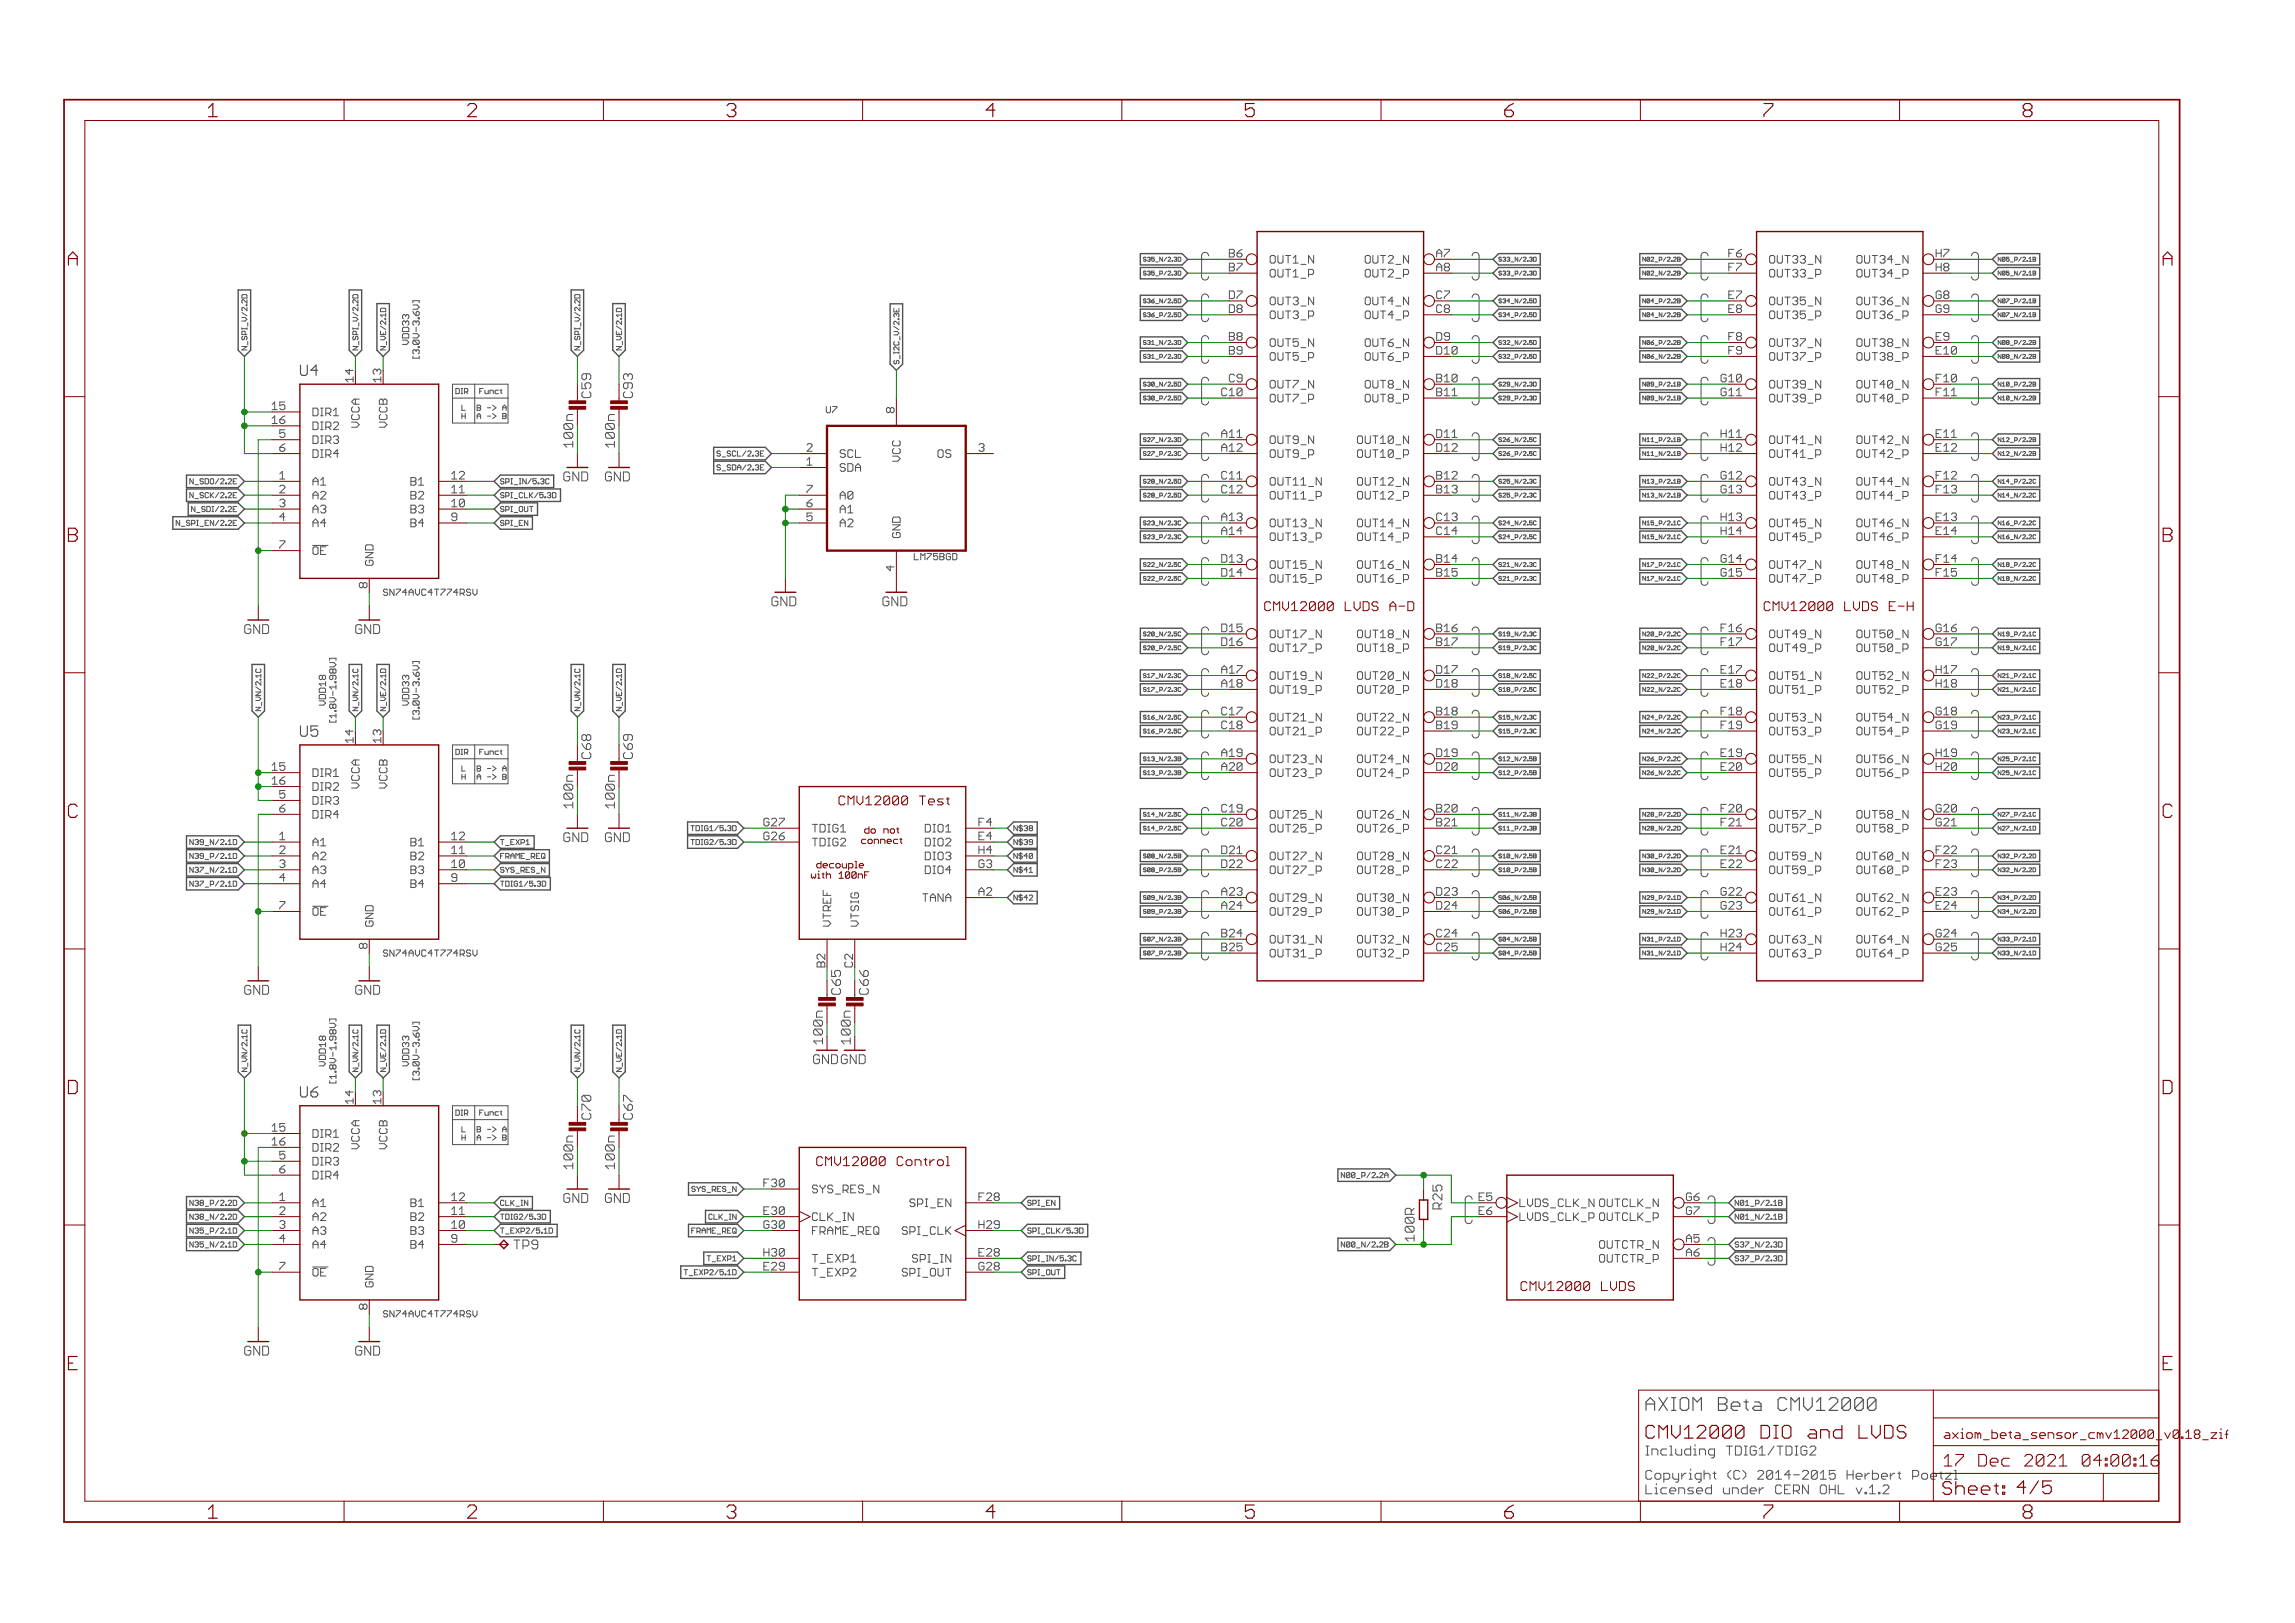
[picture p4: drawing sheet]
<svg xmlns="http://www.w3.org/2000/svg" width="420mm" height="297mm" viewBox="0 0 420 297" stroke-linecap="round" stroke-linejoin="round" font-family="sans-serif">
<defs><g id="words">
<g font-size="3.7" fill="#800000">
<text x="87.3" y="21.4">2</text>
<text x="134.7" y="21.4">3</text>
<text x="182.2" y="21.4">4</text>
<text x="277.1" y="21.4">6</text>
<text x="324.6" y="21.4">7</text>
<text x="372" y="21.4">8</text>
<text x="14.1" y="48.6">A</text>
<text x="397.6" y="48.6">A</text>
<text x="14.1" y="99.2">B</text>
<text x="397.6" y="99.2">B</text>
<text x="14.1" y="149.7">C</text>
<text x="397.6" y="149.7">C</text>
<text x="13.9" y="200.2">D</text>
<text x="397.4" y="200.2">D</text>
<text x="134.7" y="277.9">3</text>
<text x="182.2" y="277.9">4</text>
<text x="324.6" y="277.9">7</text>
<text x="372" y="277.9">8</text>
</g>
<text font-size="3.6" fill="#505050" x="303" y="258.2">AXIOM Beta CMV12000</text>
<g font-size="3.6" fill="#800000">
<text x="303" y="263.3">CMV12000 DIO and LVDS</text>
<text x="357.3" y="273.6">Sheet: 4/5</text>
</g>
<g font-size="3.2" fill="#800000">
<text x="357.6" y="268.4">17 Dec 2021</text>
<text x="379.2" y="268.4">04:00:17</text>
</g>
<g font-size="2.9" fill="#505050">
<text x="56.6" y="68.8">U4</text>
<text x="56.6" y="134.8">U5</text>
<text x="56.6" y="200.9">U6</text>
</g>
<g font-size="2.5" fill="#505050">
<text x="110" y="72.8" transform="rotate(-90 110 72.8)">C59</text>
<text x="117.6" y="72.8" transform="rotate(-90 117.6 72.8)">C93</text>
<text x="104.9" y="88.1">GND</text>
<text x="112.5" y="88.1">GND</text>
<text x="143" y="110.9">GND</text>
<text x="163.3" y="110.9">GND</text>
<text x="46.5" y="116">GND</text>
<text x="66.8" y="116">GND</text>
<text x="110" y="138.9" transform="rotate(-90 110 138.9)">C68</text>
<text x="117.6" y="138.9" transform="rotate(-90 117.6 138.9)">C69</text>
<text x="104.9" y="154.1">GND</text>
<text x="112.5" y="154.1">GND</text>
<text x="46.5" y="182.1">GND</text>
<text x="66.8" y="182.1">GND</text>
<text x="160.7" y="182.1" transform="rotate(-90 160.7 182.1)">C66</text>
<text x="110" y="204.9" transform="rotate(-90 110 204.9)">C70</text>
<text x="117.6" y="204.9" transform="rotate(-90 117.6 204.9)">C67</text>
<text x="104.9" y="220.1">GND</text>
<text x="112.5" y="220.1">GND</text>
<text x="265.8" y="221.3" transform="rotate(-90 265.8 221.3)">R</text>
<text x="265.8" y="219.6" transform="rotate(-90 265.8 219.6)">25</text>
<text x="95.7" y="228.7">TP9</text>
<text x="46.5" y="248.1">GND</text>
<text x="66.8" y="248.1">GND</text>
<text x="303" y="266.4">Including TDIG1/TDIG2</text>
<text x="303" y="270.8">Copyright (C) 2014-2015 Herbert Poetzl</text>
<text x="303" y="273.5">Licensed under CERN OHL v.1.2</text>
</g>
<g font-size="2.5" fill="#800000">
<text x="106.7" y="81.7" transform="rotate(-90 106.7 81.7)">100n</text>
<text x="114.3" y="81.7" transform="rotate(-90 114.3 81.7)">100n</text>
<text x="233.9" y="111.8">CMV12000 LVDS A-D</text>
<text x="325.4" y="111.8">CMV12000 LVDS E-H</text>
<text x="106.7" y="147.8" transform="rotate(-90 106.7 147.8)">100n</text>
<text x="114.3" y="147.8" transform="rotate(-90 114.3 147.8)">100n</text>
<text x="156.3" y="147.4">CMV12000 Test</text>
<text x="150.6" y="194.7">GNDGND</text>
<text x="106.7" y="213.8" transform="rotate(-90 106.7 213.8)">100n</text>
<text x="114.3" y="213.8" transform="rotate(-90 114.3 213.8)">100n</text>
<text x="152.6" y="213.4">CMV12000 Control</text>
<text x="280.1" y="236.3">CMV12000 LVDS</text>
</g>
<g font-size="2.5" fill="#008000">
<text x="155.7" y="182.1" transform="rotate(-90 155.7 182.1)">C65</text>
<text x="152.4" y="190.9" transform="rotate(-90 152.4 190.9)">100n</text>
<text x="157.4" y="190.9" transform="rotate(-90 157.4 190.9)">100n</text>
<text x="260.7" y="227.2" transform="rotate(-90 260.7 227.2)">100R</text>
</g>
<text font-size="2.3" fill="#800000" x="357.6" y="263.3">axiom_beta_sensor_cmv12000_v0.18_zif</text>
<g font-size="2.1" fill="#505050">
<text x="226.7" y="47.1">B6</text>
<text x="264.7" y="47.1">A7</text>
<text x="318.4" y="47.1">F6</text>
<text x="356.1" y="47.1">H7</text>
<text x="226.7" y="49.6">B7</text>
<text x="234.2" y="48.2">OUT1_N</text>
<text x="234.2" y="50.8">OUT1_P</text>
<text x="251.4" y="48.2">OUT2_N</text>
<text x="251.7" y="50.8">OUT2_P</text>
<text x="264.7" y="49.6">A8</text>
<text x="318.4" y="49.6">F7</text>
<text x="325.6" y="48.2">OUT33_N</text>
<text x="325.6" y="50.8">OUT33_P</text>
<text x="341.5" y="48.2">OUT34_N</text>
<text x="341.8" y="50.8">OUT34_P</text>
<text x="356.1" y="49.6">H8</text>
<text x="226.5" y="54.7">D7</text>
<text x="226.5" y="57.3">D8</text>
<text x="234.2" y="55.8">OUT3_N</text>
<text x="234.2" y="58.4">OUT3_P</text>
<text x="251.4" y="55.8">OUT4_N</text>
<text x="251.7" y="58.4">OUT4_P</text>
<text x="264.7" y="54.7">C7</text>
<text x="264.7" y="57.3">C8</text>
<text x="318.2" y="54.7">E7</text>
<text x="318.2" y="57.3">E8</text>
<text x="325.6" y="55.8">OUT35_N</text>
<text x="325.6" y="58.4">OUT35_P</text>
<text x="341.5" y="55.8">OUT36_N</text>
<text x="341.8" y="58.4">OUT36_P</text>
<text x="356.1" y="54.7">G8</text>
<text x="356.1" y="57.3">G9</text>
<text x="226.7" y="62.3">B8</text>
<text x="226.7" y="64.9">B9</text>
<text x="234.2" y="63.5">OUT5_N</text>
<text x="234.2" y="66">OUT5_P</text>
<text x="251.4" y="63.5">OUT6_N</text>
<text x="251.7" y="66">OUT6_P</text>
<text x="264.7" y="64.9">D10</text>
<text x="264.7" y="62.3">D9</text>
<text x="318.4" y="62.3">F8</text>
<text x="318.4" y="64.9">F9</text>
<text x="325.6" y="63.5">OUT37_N</text>
<text x="325.6" y="66">OUT37_P</text>
<text x="341.5" y="63.5">OUT38_N</text>
<text x="341.8" y="66">OUT38_P</text>
<text x="356.1" y="64.9">E10</text>
<text x="356.1" y="62.3">E9</text>
<text x="226.7" y="70">C9</text>
<text x="234.2" y="71.1">OUT7_N</text>
<text x="251.4" y="71.1">OUT8_N</text>
<text x="264.7" y="70">B10</text>
<text x="316.6" y="70">G10</text>
<text x="325.6" y="71.1">OUT39_N</text>
<text x="341.5" y="71.1">OUT40_N</text>
<text x="356.1" y="70">F10</text>
<text x="51.6" y="75">15</text>
<text x="51.6" y="77.6">16</text>
<text x="59" y="76.2">DIR1</text>
<text x="165.5" y="75.6" transform="rotate(-90 165.5 75.6)">8</text>
<text x="234.2" y="73.6">OUT7_P</text>
<text x="251.7" y="73.6">OUT8_P</text>
<text x="264.7" y="72.5">B11</text>
<text x="325.6" y="73.6">OUT39_P</text>
<text x="341.8" y="73.6">OUT40_P</text>
<text x="356.1" y="72.5">F11</text>
<text x="59" y="78.7">DIR2</text>
<text x="59" y="81.2">DIR3</text>
<text x="59" y="83.8">DIR4</text>
<text x="67.5" y="78.6" transform="rotate(-90 67.5 78.6)">VCCA</text>
<text x="72.6" y="78.6" transform="rotate(-90 72.6 78.6)">VCCB</text>
<text x="155.5" y="83.8">SCL</text>
<text x="173.1" y="83.8">OS</text>
<text x="225.4" y="82.7">A12</text>
<text x="234.2" y="81.2">OUT9_N</text>
<text x="234.2" y="83.8">OUT9_P</text>
<text x="250" y="81.2">OUT10_N</text>
<text x="250.3" y="83.8">OUT10_P</text>
<text x="264.7" y="80.1">D11</text>
<text x="264.7" y="82.7">D12</text>
<text x="316.6" y="82.7">H12</text>
<text x="325.6" y="81.2">OUT41_N</text>
<text x="325.6" y="83.8">OUT41_P</text>
<text x="341.5" y="81.2">OUT42_N</text>
<text x="341.8" y="83.8">OUT42_P</text>
<text x="356.1" y="80.1">E11</text>
<text x="356.1" y="82.7">E12</text>
<text x="59" y="88.8">A1</text>
<text x="76.9" y="88.8">B1</text>
<text x="84.4" y="87.7">12</text>
<text x="155.5" y="86.3">SDA</text>
<text x="166.6" y="84.7" transform="rotate(-90 166.6 84.7)">VCC</text>
<text x="225.3" y="87.7">C11</text>
<text x="234.2" y="88.8">OUT11_N</text>
<text x="250" y="88.8">OUT12_N</text>
<text x="264.7" y="87.7">B12</text>
<text x="325.6" y="88.8">OUT43_N</text>
<text x="341.5" y="88.8">OUT44_N</text>
<text x="356.1" y="87.7">F12</text>
<text x="59" y="91.4">A2</text>
<text x="59" y="93.9">A3</text>
<text x="76.9" y="91.4">B2</text>
<text x="76.9" y="93.9">B3</text>
<text x="84.4" y="90.3">11</text>
<text x="84.4" y="92.8">10</text>
<text x="155.5" y="91.4">A0</text>
<text x="155.5" y="93.9">A1</text>
<text x="225.4" y="95.4">A13</text>
<text x="234.2" y="91.4">OUT11_P</text>
<text x="250.3" y="91.4">OUT12_P</text>
<text x="264.7" y="90.3">B13</text>
<text x="264.7" y="95.4">C13</text>
<text x="316.6" y="90.3">G13</text>
<text x="316.6" y="95.4">H13</text>
<text x="325.6" y="91.4">OUT43_P</text>
<text x="341.8" y="91.4">OUT44_P</text>
<text x="356.1" y="90.3">F13</text>
<text x="356.1" y="95.4">E13</text>
<text x="59" y="101.5">OE</text>
<text x="59" y="96.5">A4</text>
<text x="76.9" y="96.5">B4</text>
<text x="155.5" y="96.5">A2</text>
<text x="166.6" y="98.4" transform="rotate(-90 166.6 98.4)">GND</text>
<text x="234.2" y="96.5">OUT13_N</text>
<text x="234.2" y="99">OUT13_P</text>
<text x="250" y="96.5">OUT14_N</text>
<text x="250.3" y="99">OUT14_P</text>
<text x="264.7" y="97.9">C14</text>
<text x="325.6" y="96.5">OUT45_N</text>
<text x="325.6" y="99">OUT45_P</text>
<text x="341.5" y="96.5">OUT46_N</text>
<text x="341.8" y="99">OUT46_P</text>
<text x="356.1" y="97.9">E14</text>
<text x="69" y="107.6" transform="rotate(-90 69 107.6)">8</text>
<text x="70.1" y="103.5" transform="rotate(-90 70.1 103.5)">GND</text>
<text x="225.2" y="103">D13</text>
<text x="234.2" y="104.1">OUT15_N</text>
<text x="234.2" y="106.6">OUT15_P</text>
<text x="250" y="104.1">OUT16_N</text>
<text x="250.3" y="106.6">OUT16_P</text>
<text x="264.7" y="103">B14</text>
<text x="264.7" y="105.5">B15</text>
<text x="316.6" y="103">G14</text>
<text x="325.6" y="104.1">OUT47_N</text>
<text x="325.6" y="106.6">OUT47_P</text>
<text x="341.5" y="104.1">OUT48_N</text>
<text x="341.8" y="106.6">OUT48_P</text>
<text x="356.1" y="103">F14</text>
<text x="356.1" y="105.5">F15</text>
<text x="225.2" y="118.2">D16</text>
<text x="234.2" y="116.8">OUT17_N</text>
<text x="234.2" y="119.3">OUT17_P</text>
<text x="250" y="116.8">OUT18_N</text>
<text x="250.3" y="119.3">OUT18_P</text>
<text x="264.7" y="115.7">B16</text>
<text x="264.7" y="118.2">B17</text>
<text x="317" y="115.7">F16</text>
<text x="325.6" y="116.8">OUT49_N</text>
<text x="325.6" y="119.3">OUT49_P</text>
<text x="341.5" y="116.8">OUT50_N</text>
<text x="341.8" y="119.3">OUT50_P</text>
<text x="356.1" y="115.7">G16</text>
<text x="356.1" y="118.2">G17</text>
<text x="225.4" y="125.8">A18</text>
<text x="234.2" y="124.4">OUT19_N</text>
<text x="250" y="124.4">OUT20_N</text>
<text x="264.7" y="123.3">D17</text>
<text x="264.7" y="125.8">D18</text>
<text x="316.9" y="125.8">E18</text>
<text x="325.6" y="124.4">OUT51_N</text>
<text x="341.5" y="124.4">OUT52_N</text>
<text x="356.1" y="123.3">H17</text>
<text x="356.1" y="125.8">H18</text>
<text x="234.2" y="126.9">OUT19_P</text>
<text x="250.3" y="126.9">OUT20_P</text>
<text x="264.7" y="130.9">B18</text>
<text x="325.6" y="126.9">OUT51_P</text>
<text x="341.8" y="126.9">OUT52_P</text>
<text x="356.1" y="130.9">G18</text>
<text x="225.3" y="133.4">C18</text>
<text x="234.2" y="132">OUT21_N</text>
<text x="234.2" y="134.6">OUT21_P</text>
<text x="250" y="132">OUT22_N</text>
<text x="250.3" y="134.6">OUT22_P</text>
<text x="264.7" y="133.4">B19</text>
<text x="317" y="133.4">F19</text>
<text x="325.6" y="132">OUT53_N</text>
<text x="325.6" y="134.6">OUT53_P</text>
<text x="341.5" y="132">OUT54_N</text>
<text x="341.8" y="134.6">OUT54_P</text>
<text x="356.1" y="133.4">G19</text>
<text x="51.6" y="141.1">15</text>
<text x="51.6" y="143.6">16</text>
<text x="59" y="142.2">DIR1</text>
<text x="225.4" y="141.1">A20</text>
<text x="234.2" y="139.6">OUT23_N</text>
<text x="234.2" y="142.2">OUT23_P</text>
<text x="250" y="139.6">OUT24_N</text>
<text x="250.3" y="142.2">OUT24_P</text>
<text x="264.7" y="138.5">D19</text>
<text x="264.7" y="141.1">D20</text>
<text x="316.9" y="141.1">E20</text>
<text x="325.6" y="139.6">OUT55_N</text>
<text x="325.6" y="142.2">OUT55_P</text>
<text x="341.5" y="139.6">OUT56_N</text>
<text x="341.8" y="142.2">OUT56_P</text>
<text x="356.1" y="138.5">H19</text>
<text x="356.1" y="141.1">H20</text>
<text x="59" y="144.7">DIR2</text>
<text x="59" y="147.3">DIR3</text>
<text x="59" y="149.8">DIR4</text>
<text x="67.5" y="144.6" transform="rotate(-90 67.5 144.6)">VCCA</text>
<text x="72.6" y="144.6" transform="rotate(-90 72.6 144.6)">VCCB</text>
<text x="234.2" y="149.8">OUT25_N</text>
<text x="250" y="149.8">OUT26_N</text>
<text x="264.7" y="148.7">B20</text>
<text x="317" y="148.7">F20</text>
<text x="325.6" y="149.8">OUT57_N</text>
<text x="341.5" y="149.8">OUT58_N</text>
<text x="356.1" y="148.7">G20</text>
<text x="59" y="154.9">A1</text>
<text x="76.9" y="154.9">B1</text>
<text x="84.4" y="153.8">12</text>
<text x="141.4" y="151.2">G27</text>
<text x="141.4" y="153.8">G26</text>
<text x="150.4" y="152.3">TDIG1</text>
<text x="150.4" y="154.9">TDIG2</text>
<text x="170.9" y="152.3">DIO1</text>
<text x="170.9" y="154.9">DIO2</text>
<text x="180.9" y="151.2">F4</text>
<text x="180.9" y="153.8">E4</text>
<text x="225.3" y="151.2">C20</text>
<text x="234.2" y="152.3">OUT25_P</text>
<text x="250.3" y="152.3">OUT26_P</text>
<text x="264.7" y="151.2">B21</text>
<text x="325.6" y="152.3">OUT57_P</text>
<text x="341.8" y="152.3">OUT58_P</text>
<text x="356.1" y="151.2">G21</text>
<text x="59" y="157.4">A2</text>
<text x="59" y="160">A3</text>
<text x="76.9" y="157.4">B2</text>
<text x="76.9" y="160">B3</text>
<text x="84.4" y="156.3">11</text>
<text x="84.4" y="158.8">10</text>
<text x="170.9" y="157.4">DIO3</text>
<text x="170.9" y="160">DIO4</text>
<text x="225.2" y="156.3">D21</text>
<text x="234.2" y="157.4">OUT27_N</text>
<text x="234.2" y="160">OUT27_P</text>
<text x="250" y="157.4">OUT28_N</text>
<text x="250.3" y="160">OUT28_P</text>
<text x="264.7" y="156.3">C21</text>
<text x="264.7" y="158.8">C22</text>
<text x="316.9" y="156.3">E21</text>
<text x="325.6" y="157.4">OUT59_N</text>
<text x="325.6" y="160">OUT59_P</text>
<text x="341.5" y="157.4">OUT60_N</text>
<text x="341.8" y="160">OUT60_P</text>
<text x="356.1" y="156.3">F22</text>
<text x="356.1" y="158.8">F23</text>
<text x="59" y="167.6">OE</text>
<text x="59" y="162.5">A4</text>
<text x="76.9" y="162.5">B4</text>
<text x="170.3" y="165">TANA</text>
<text x="180.9" y="163.9">A2</text>
<text x="225.4" y="163.9">A23</text>
<text x="234.2" y="165">OUT29_N</text>
<text x="234.2" y="167.6">OUT29_P</text>
<text x="250" y="165">OUT30_N</text>
<text x="250.3" y="167.6">OUT30_P</text>
<text x="264.7" y="163.9">D23</text>
<text x="264.7" y="166.5">D24</text>
<text x="316.6" y="166.5">G23</text>
<text x="325.6" y="165">OUT61_N</text>
<text x="325.6" y="167.6">OUT61_P</text>
<text x="341.5" y="165">OUT62_N</text>
<text x="341.8" y="167.6">OUT62_P</text>
<text x="356.1" y="163.9">E23</text>
<text x="356.1" y="166.5">E24</text>
<text x="69" y="173.6" transform="rotate(-90 69 173.6)">8</text>
<text x="70.1" y="169.6" transform="rotate(-90 70.1 169.6)">GND</text>
<text x="153.9" y="169.6" transform="rotate(-90 153.9 169.6)">VTREF</text>
<text x="159" y="169.6" transform="rotate(-90 159 169.6)">VTSIG</text>
<text x="234.2" y="172.7">OUT31_N</text>
<text x="250" y="172.7">OUT32_N</text>
<text x="264.7" y="171.5">C24</text>
<text x="316.6" y="171.5">H23</text>
<text x="325.6" y="172.7">OUT63_N</text>
<text x="341.5" y="172.7">OUT64_N</text>
<text x="356.1" y="171.5">G24</text>
<text x="152.8" y="177" transform="rotate(-90 152.8 177)">B2</text>
<text x="157.9" y="177.1" transform="rotate(-90 157.9 177.1)">C2</text>
<text x="225.4" y="174.1">B25</text>
<text x="234.2" y="175.2">OUT31_P</text>
<text x="250.3" y="175.2">OUT32_P</text>
<text x="264.7" y="174.1">C25</text>
<text x="325.6" y="175.2">OUT63_P</text>
<text x="341.8" y="175.2">OUT64_P</text>
<text x="356.1" y="174.1">G25</text>
<text x="51.6" y="207.1">15</text>
<text x="51.6" y="209.6">16</text>
<text x="59" y="208.2">DIR1</text>
<text x="59" y="210.7">DIR2</text>
<text x="59" y="213.3">DIR3</text>
<text x="59" y="215.8">DIR4</text>
<text x="67.5" y="210.6" transform="rotate(-90 67.5 210.6)">VCCA</text>
<text x="72.6" y="210.6" transform="rotate(-90 72.6 210.6)">VCCB</text>
<text x="59" y="220.9">A1</text>
<text x="76.9" y="220.9">B1</text>
<text x="84.4" y="219.8">12</text>
<text x="141.8" y="217.2">F30</text>
<text x="150.4" y="218.4">SYS_RES_N</text>
<text x="168.9" y="220.9">SPI_EN</text>
<text x="180.9" y="219.8">F28</text>
<text x="272.5" y="219.8">E5</text>
<text x="279.9" y="220.9">LVDS_CLK_N OUTCLK_N</text>
<text x="310.4" y="219.8">G6</text>
<text x="59" y="223.4">A2</text>
<text x="59" y="226">A3</text>
<text x="76.9" y="223.4">B2</text>
<text x="76.9" y="226">B3</text>
<text x="84.4" y="222.3">11</text>
<text x="84.4" y="224.9">10</text>
<text x="141.4" y="224.9">G30</text>
<text x="141.6" y="222.3">E30</text>
<text x="150.4" y="223.4">CLK_IN</text>
<text x="150.4" y="226">FRAME_REQ</text>
<text x="180.9" y="224.9">H29</text>
<text x="272.5" y="222.3">E6</text>
<text x="279.9" y="223.4">LVDS_CLK_P</text>
<text x="294.7" y="223.4">OUTCLK_P</text>
<text x="310.4" y="222.3">G7</text>
<text x="310.4" y="227.4">A5</text>
<text x="59" y="233.6">OE</text>
<text x="59" y="228.5">A4</text>
<text x="76.9" y="228.5">B4</text>
<text x="141.4" y="229.9">H30</text>
<text x="141.6" y="232.5">E29</text>
<text x="150.4" y="231.1">T_EXP1</text>
<text x="150.4" y="233.6">T_EXP2</text>
<text x="167.3" y="233.6">SPI_OUT</text>
<text x="169.6" y="231.1">SPI_IN</text>
<text x="180.9" y="229.9">E28</text>
<text x="180.9" y="232.5">G28</text>
<text x="294.2" y="228.5">OUTCTR_N</text>
<text x="294.5" y="231.1">OUTCTR_P</text>
<text x="310.4" y="229.9">A6</text>
<text x="69" y="239.6" transform="rotate(-90 69 239.6)">8</text>
<text x="70.1" y="235.6" transform="rotate(-90 70.1 235.6)">GND</text>
</g>
<g font-size="2.1" fill="#800000">
<text x="66.4" y="70" transform="rotate(-90 66.4 70)">14</text>
<text x="71.5" y="70" transform="rotate(-90 71.5 70)">13</text>
<text x="225.3" y="72.5">C10</text>
<text x="316.6" y="72.5">G11</text>
<text x="225.4" y="80.1">A11</text>
<text x="316.6" y="80.1">H11</text>
<text x="316.6" y="87.7">G12</text>
<text x="225.3" y="90.3">C12</text>
<text x="225.4" y="97.9">A14</text>
<text x="316.6" y="97.9">H14</text>
<text x="225.2" y="105.5">D14</text>
<text x="316.6" y="105.5">G15</text>
<text x="225.2" y="115.7">D15</text>
<text x="317" y="118.2">F17</text>
<text x="225.4" y="123.3">A17</text>
<text x="316.9" y="123.3">E17</text>
<text x="225.3" y="130.9">C17</text>
<text x="317" y="130.9">F18</text>
<text x="66.4" y="136" transform="rotate(-90 66.4 136)">14</text>
<text x="71.5" y="136" transform="rotate(-90 71.5 136)">13</text>
<text x="225.4" y="138.5">A19</text>
<text x="316.9" y="138.5">E19</text>
<text x="225.3" y="148.7">C19</text>
<text x="317" y="151.2">F21</text>
<text x="225.2" y="158.8">D22</text>
<text x="316.9" y="158.8">E22</text>
<text x="225.4" y="166.5">A24</text>
<text x="316.6" y="163.9">G22</text>
<text x="225.4" y="171.5">B24</text>
<text x="316.6" y="174.1">H24</text>
<text x="66.4" y="202" transform="rotate(-90 66.4 202)">14</text>
<text x="71.5" y="202" transform="rotate(-90 71.5 202)">13</text>
<text x="167.7" y="226">SPI_CLK</text>
</g>
<g font-size="2.1" fill="#008000">
<text x="180.9" y="156.3">H4</text>
<text x="180.9" y="158.8">G3</text>
</g>
<g font-size="1.8" fill="#505050">
<text x="76.6" y="63.3" transform="rotate(-90 76.6 63.3)">VDD33</text>
<text x="168.5" y="102.5">LM75BGD</text>
<text x="71.9" y="109">SN74AVC4T774RSV</text>
<text x="61.4" y="129.3" transform="rotate(-90 61.4 129.3)">VDD18</text>
<text x="76.6" y="129.3" transform="rotate(-90 76.6 129.3)">VDD33</text>
<text x="71.9" y="175.1">SN74AVC4T774RSV</text>
<text x="61.4" y="195.3" transform="rotate(-90 61.4 195.3)">VDD18</text>
<text x="76.6" y="195.3" transform="rotate(-90 76.6 195.3)">VDD33</text>
<text x="71.9" y="241.1">SN74AVC4T774RSV</text>
</g>
<g font-size="1.8" fill="#800000">
<text x="159.8" y="154.4">connect</text>
<text x="160.5" y="152.5">do not</text>
<text x="150.7" y="160.8">with 100nF</text>
<text x="151.6" y="158.9">decouple</text>
</g>
<g font-size="1.4" fill="#505050">
<text x="85.8" y="72.1">D</text>
<text x="86.7" y="76.7">H A -&gt; B</text>
<text x="86.8" y="75.1">L B -&gt; A</text>
<text x="86.9" y="72.1">IR Funct</text>
<text x="133.9" y="83.5">S_SCL/2.3E</text>
<text x="36.8" y="88.6">N_SDO/2.2E</text>
<text x="93.3" y="88.6">SPI_IN/5.3C</text>
<text x="133.6" y="86.1">S_SDA/2.3E</text>
<text x="37.1" y="91.1">N_SCK/2.2E</text>
<text x="37.5" y="93.7">N_SDI/2.2E</text>
<text x="93.3" y="93.7">SPI_OUT</text>
<text x="93.3" y="91.1">SPI_CLK/5.3D</text>
<text x="35" y="96.2">N_SPI_EN/2.2E</text>
<text x="93.3" y="96.2">SPI_EN</text>
<text x="85.8" y="138.1">D</text>
<text x="86.7" y="142.7">H A -&gt; B</text>
<text x="86.8" y="141.2">L B -&gt; A</text>
<text x="86.9" y="138.1">IR Funct</text>
<text x="36.8" y="154.6">N39_N/2.1D</text>
<text x="93.3" y="154.6">T_EXP1</text>
<text x="128.5" y="152.1">TDIG1/5.3D</text>
<text x="128.5" y="154.6">TDIG2/5.3D</text>
<text x="187.3" y="152.1">N$3</text>
<text x="187.3" y="154.6">N$3</text>
<text x="36.8" y="159.7">N37_N/2.1D</text>
<text x="37" y="157.2">N39_P/2.1D</text>
<text x="93.3" y="157.2">FRAME_RE</text>
<text x="93.3" y="159.7">SYS_RES_N</text>
<text x="187.3" y="157.2">N$4</text>
<text x="187.3" y="159.7">N$4</text>
<text x="37" y="162.2">N37_P/2.1D</text>
<text x="93.3" y="162.2">TDIG1/5.3D</text>
<text x="187.3" y="164.8">N$4</text>
<text x="85.8" y="204.1">D</text>
<text x="86.7" y="208.7">H A -&gt; B</text>
<text x="86.8" y="207.2">L B -&gt; A</text>
<text x="86.9" y="204.1">IR Funct</text>
<text x="247.9" y="215.6">N00_P/2.2A</text>
<text x="37" y="220.7">N38_P/2.2D</text>
<text x="93.3" y="220.7">CLK_IN</text>
<text x="128.8" y="218.1">SYS_RES_N</text>
<text x="189.8" y="220.7">SPI_EN</text>
<text x="319.4" y="220.7">N01_P/2.1B</text>
<text x="36.8" y="223.2">N38_N/2.2D</text>
<text x="37" y="225.7">N35_P/2.1D</text>
<text x="93.3" y="225.7">T_EXP2/5.1D</text>
<text x="93.3" y="223.2">TDIG2/5.3D</text>
<text x="128.1" y="225.7">FRAME_REQ</text>
<text x="131.8" y="223.2">CLK_IN</text>
<text x="189.8" y="225.7">SPI_CLK/5.3D</text>
<text x="319.4" y="223.2">N01_N/2.1B</text>
<text x="36.8" y="228.3">N35_N/2.1D</text>
<text x="127.7" y="233.3">T_EXP2/5.1D</text>
<text x="131.5" y="230.8">T_EXP1</text>
<text x="189.8" y="233.3">SPI_OUT</text>
<text x="189.8" y="230.8">SPI_IN/5.3C</text>
<text x="247.7" y="228.3">N00_N/2.2B</text>
<text x="319.4" y="228.3">S37_N/2.3D</text>
<text x="319.4" y="230.8">S37_P/2.3D</text>
</g>
<g font-size="1.1" fill="#505050">
<text x="211.5" y="47.9">S35_N/2.3D</text>
<text x="276.1" y="47.9">S33_N/2.3D</text>
<text x="303" y="47.9">N02_P/2.2B</text>
<text x="367.5" y="47.9">N05_P/2.1B</text>
<text x="211.6" y="50.4">S35_P/2.3D</text>
<text x="276.1" y="50.4">S33_P/2.3D</text>
<text x="302.9" y="50.4">N02_N/2.2B</text>
<text x="367.5" y="50.4">N05_N/2.1B</text>
<text x="211.5" y="55.5">S36_N/2.5D</text>
<text x="211.6" y="58">S36_P/2.5D</text>
<text x="276.1" y="55.5">S34_N/2.5D</text>
<text x="276.1" y="58">S34_P/2.5D</text>
<text x="302.9" y="58">N04_N/2.2B</text>
<text x="303" y="55.5">N04_P/2.2B</text>
<text x="367.5" y="55.5">N07_P/2.1B</text>
<text x="367.5" y="58">N07_N/2.1B</text>
<text x="211.5" y="63.1">S31_N/2.3D</text>
<text x="211.6" y="65.6">S31_P/2.3D</text>
<text x="276.1" y="63.1">S32_N/2.5D</text>
<text x="276.1" y="65.6">S32_P/2.5D</text>
<text x="302.9" y="65.6">N06_N/2.2B</text>
<text x="303" y="63.1">N06_P/2.2B</text>
<text x="367.5" y="63.1">N08_P/2.2B</text>
<text x="367.5" y="65.6">N08_N/2.2B</text>
<text x="211.5" y="70.7">S30_N/2.5D</text>
<text x="276.1" y="70.7">S29_N/2.3D</text>
<text x="303" y="70.7">N09_P/2.1B</text>
<text x="367.5" y="70.7">N10_P/2.2B</text>
<text x="211.6" y="73.2">S30_P/2.5D</text>
<text x="276.1" y="73.3">S29_P/2.3D</text>
<text x="302.9" y="73.2">N09_N/2.1B</text>
<text x="367.5" y="73.3">N10_N/2.2B</text>
<text x="211.5" y="80.9">S27_N/2.3D</text>
<text x="211.7" y="83.4">S27_P/2.3C</text>
<text x="276.1" y="80.9">S26_N/2.5C</text>
<text x="276.1" y="83.4">S26_P/2.5C</text>
<text x="302.9" y="83.4">N11_N/2.1B</text>
<text x="303" y="80.9">N11_P/2.1B</text>
<text x="367.5" y="80.9">N12_P/2.2B</text>
<text x="367.5" y="83.4">N12_N/2.2B</text>
<text x="211.5" y="88.5">S28_N/2.5D</text>
<text x="276.1" y="88.5">S25_N/2.3C</text>
<text x="303" y="88.5">N13_P/2.1B</text>
<text x="367.5" y="88.5">N14_P/2.2C</text>
<text x="211.6" y="91">S28_P/2.5D</text>
<text x="276.1" y="91">S25_P/2.3C</text>
<text x="302.9" y="91">N13_N/2.1B</text>
<text x="367.5" y="91">N14_N/2.2C</text>
<text x="211.6" y="96.1">S23_N/2.3C</text>
<text x="211.7" y="98.6">S23_P/2.3C</text>
<text x="276.1" y="96.1">S24_N/2.5C</text>
<text x="276.1" y="98.7">S24_P/2.5C</text>
<text x="302.9" y="98.6">N15_N/2.1C</text>
<text x="303" y="96.1">N15_P/2.1C</text>
<text x="367.5" y="96.1">N16_P/2.2C</text>
<text x="367.5" y="98.7">N16_N/2.2C</text>
<text x="211.6" y="103.7">S22_N/2.5C</text>
<text x="211.7" y="106.3">S22_P/2.5C</text>
<text x="276.1" y="103.7">S21_N/2.3C</text>
<text x="276.1" y="106.3">S21_P/2.3C</text>
<text x="302.9" y="106.3">N17_N/2.1C</text>
<text x="303" y="103.7">N17_P/2.1C</text>
<text x="367.5" y="103.7">N18_P/2.2C</text>
<text x="367.5" y="106.3">N18_N/2.2C</text>
<text x="211.6" y="116.4">S20_N/2.5C</text>
<text x="211.7" y="119">S20_P/2.5C</text>
<text x="276.1" y="116.4">S19_N/2.3C</text>
<text x="276.1" y="119">S19_P/2.3C</text>
<text x="302.9" y="119">N20_N/2.2C</text>
<text x="303" y="116.4">N20_P/2.2C</text>
<text x="367.5" y="116.4">N19_P/2.1C</text>
<text x="367.5" y="119">N19_N/2.1C</text>
<text x="211.6" y="124">S17_N/2.3C</text>
<text x="276.1" y="124">S18_N/2.5C</text>
<text x="303" y="124">N22_P/2.2C</text>
<text x="367.5" y="124">N21_P/2.1C</text>
<text x="211.6" y="131.7">S16_N/2.5C</text>
<text x="211.7" y="126.6">S17_P/2.3C</text>
<text x="276.1" y="126.6">S18_P/2.5C</text>
<text x="276.1" y="131.7">S15_N/2.3C</text>
<text x="302.9" y="126.6">N22_N/2.2C</text>
<text x="303" y="131.7">N24_P/2.2C</text>
<text x="367.5" y="126.6">N21_N/2.1C</text>
<text x="367.5" y="131.7">N23_P/2.1C</text>
<text x="211.7" y="134.2">S16_P/2.5C</text>
<text x="276.1" y="134.2">S15_P/2.3C</text>
<text x="302.9" y="134.2">N24_N/2.2C</text>
<text x="367.5" y="134.2">N23_N/2.1C</text>
<text x="211.6" y="139.3">S13_N/2.3B</text>
<text x="211.7" y="141.8">S13_P/2.3B</text>
<text x="276.1" y="139.3">S12_N/2.5B</text>
<text x="276.1" y="141.8">S12_P/2.5B</text>
<text x="302.9" y="141.8">N26_N/2.2C</text>
<text x="303" y="139.3">N26_P/2.2C</text>
<text x="367.5" y="139.3">N25_P/2.1C</text>
<text x="367.5" y="141.8">N25_N/2.1C</text>
<text x="211.6" y="149.4">S14_N/2.5C</text>
<text x="276.1" y="149.4">S11_N/2.3B</text>
<text x="302.9" y="149.4">N28_P/2.2D</text>
<text x="367.5" y="149.4">N27_P/2.1C</text>
<text x="211.7" y="152">S14_P/2.5C</text>
<text x="276.1" y="152">S11_P/2.3B</text>
<text x="302.8" y="152">N28_N/2.2D</text>
<text x="367.5" y="152">N27_N/2.1D</text>
<text x="211.6" y="157.1">S08_N/2.5B</text>
<text x="211.7" y="159.6">S08_P/2.5B</text>
<text x="276.1" y="157.1">S10_N/2.5B</text>
<text x="276.1" y="159.6">S10_P/2.5B</text>
<text x="302.8" y="159.6">N30_N/2.2D</text>
<text x="302.9" y="157.1">N30_P/2.2D</text>
<text x="367.5" y="157.1">N32_P/2.2D</text>
<text x="367.5" y="159.6">N32_N/2.2D</text>
<text x="211.6" y="164.7">S09_N/2.3B</text>
<text x="211.7" y="167.2">S09_P/2.3B</text>
<text x="276.1" y="164.7">S06_N/2.5B</text>
<text x="276.1" y="167.2">S06_P/2.5B</text>
<text x="302.8" y="167.2">N29_N/2.1D</text>
<text x="302.9" y="164.7">N29_P/2.1D</text>
<text x="367.5" y="164.7">N34_P/2.2D</text>
<text x="367.5" y="167.2">N34_N/2.2D</text>
<text x="211.6" y="172.3">S07_N/2.3B</text>
<text x="276.1" y="172.3">S04_N/2.5B</text>
<text x="302.9" y="172.3">N31_P/2.1D</text>
<text x="367.5" y="172.3">N33_P/2.1D</text>
<text x="211.7" y="174.8">S07_P/2.3B</text>
<text x="276.1" y="174.8">S04_P/2.5B</text>
<text x="302.8" y="174.8">N31_N/2.1D</text>
<text x="367.5" y="174.8">N33_N/2.1D</text>
</g>
</g></defs>
<g fill="none" stroke="#505050" stroke-width=".18">
<path d="M44.3 58.1h.6l.3 .3-.3 .4h-.6M44.3 60v.3M44.3 57.2l.9 .6M44.4 53.9h.7l.1 .2v.4h-.9v-.4zM45.1 55.8h.1v.1h-.1zM45.2 54.8v.7l-.6-.7-.3 .2v.3l.1 .2M45.2 56.3v.6l-.8-.6-.1 .1v.3l.1 .2M45.2 60v.3M45.4 59.1v.6M64.6 60v.3M64.6 58.1h.6l.3 .3-.3 .4h-.6M64.6 57.2l.9 .6"/>
<path d="M64.7 53.9h.7l.1 .2v.4h-.9v-.4zM65.4 55.8h.1v.1h-.1zM65.5 54.8v.7l-.6-.7-.3 .2v.3l.1 .2M65.5 56.3v.6l-.6-.6-.3 .1v.3l.1 .2M65.5 60v.3M65.7 59.1v.6M69.7 56.6l.1-.2h.7l.1 .2v.4h-.9zM69.7 59.7l.9 .6M70.5 58.3h.1v.1h-.1zM70.6 58.7v.7l-.6-.7-.3 .2v.3l.1 .2M70.6 57.3v.7M70.6 57.7h-.9l.3 .3"/>
<path d="M74.3 57.8l-.2-.2-.4 .2v.3l.2 .3M74.3 58.9l-.2-.2-.4 .2v.4l.2 .2M74.3 57.8v.2M74.3 58.9v.2M74.3 58.9l.2-.2 .3 .2M74.3 57.8l.2-.2 .3 .2M74.8 59.3l-.1 .2M74.8 58.1l-.1 .3M75.6 55.4v-.4h1.2v.4M75.6 55.8h.8l.4 .4-.4 .4M105.2 58.1h.7l.3 .3-.3 .4h-.7M105.2 54.1l.2-.2h.6l.2 .2v.4h-1z"/>
<path d="M105.2 60v.3M105.2 57.2l1 .6M106 55.8h.2v.1h-.2zM106.2 54.8v.7l-.7-.7-.3 .2v.3l.2 .2M106.2 56.3v.6l-.8-.6-.2 .1v.3l.2 .2M106.2 60v.3M106.3 59.1v.6M112.8 56.6l.2-.2h.6l.2 .2v.4h-1zM112.8 59.7l1 .6M113.6 58.3h.2v.1h-.2zM113.8 58.7v.7l-.6-.7-.4 .2v.3l.2 .2M113.8 57.7h-1l.4 .3"/>
<path d="M113.8 57.3v.7M163.6 56.5v.6h1v-.6M163.6 59.7l1 .6M164.1 56.8v.3M164.1 57.6v.1M164.1 57.6l-.1-.2-.4 .2 .2 .4M164.1 57.6l.2-.2 .3 .2-.2 .4M164.4 58.3h.2v.2h-.2zM164.6 58.8v.6l-.6-.6h-.2l-.2 .1v.4l.2 .1M209.8 49.7l-.1-.1-.4 .1 .2 .3 .3 .1-.1 .3-.4-.2M209.8 57.4l-.1-.2-.4 .2 .2 .2 .3 .1-.1 .3-.4-.2M209.8 47.2l-.1-.1-.4 .1 .2 .3 .3 .1-.1 .2-.4-.1"/>
<path d="M209.8 54.8l-.1-.1-.4 .1 .2 .3 .3 .1-.1 .2-.4-.1M210.1 47.2l.4-.1 .1 .1-.1 .3M210.1 49.7l.4-.1 .1 .1-.1 .3M210.1 54.8l.4-.1 .1 .1-.1 .3M210.1 57.4l.4-.2 .1 .2-.1 .2M210.3 47.5h.2M210.3 50h.2M210.3 57.6h.2M210.3 55.1h.2M210.5 50l.1 .1-.1 .3-.4-.2M210.5 57.6l.1 .1-.1 .3-.4-.2M210.5 47.5l.1 .1-.1 .2-.4-.1"/>
<path d="M210.5 55.1l.1 .1-.1 .2-.4-.1M210.8 47.7l.4 .1M210.8 55.1l.1 .3h.3M210.8 57.6l.1 .4 .4-.2M210.8 50.2l.1 .2 .4-.2M210.8 57.6h.4l.1 .1M210.8 55.1h.4M211.3 49.6h-.5v.4l.3-.1 .2 .1M211.3 47.1h-.5v.4l.4-.2M211.3 57.2l-.5 .4M211.3 54.7l-.5 .4M221.3 54.4a.63 .63 0 0 0-.7-.6 .63 .63 0 0 0-.6 .6v3.9a.63 .63 0 0 0 .6 .6 .63 .63 0 0 0 .7-.6"/>
<path d="M221.3 46.8a.63 .63 0 0 0-.7-.6 .63 .63 0 0 0-.6 .6v3.8a.63 .63 0 0 0 .6 .7 .63 .63 0 0 0 .7-.7M225.1 45.6h.7l.2 .3v.2l-.2 .2 .2 .3v.2l-.2 .2h-.7zM225.1 48.2h.7l.2 .2v.2l-.2 .3 .2 .2v.2l-.2 .3h-.7zM225.1 46.3h.7M225.1 48.9h.7M226 53.5l-.2-.2h-.7v1.4h.7l.2-.3M226 56l-.2-.2h-.7v1.4h.7l.2-.2M232.8 46.8h.4l.3 .2v.9l-.3 .3h-.4l-.3-.3v-.9zM232.8 49.3h.4l.3 .2v1l-.3 .2h-.4l-.3-.2v-1zM232.8 54.4h.4l.3 .2v.9l-.3 .3h-.4l-.3-.3v-.9zM232.8 56.9h.4l.3 .2v1l-.3 .2h-.4l-.3-.2v-1zM250.2 49.3h.4l.3 .2v1l-.3 .2h-.4l-.3-.2v-1z"/>
<path d="M250.2 56.9h.4l.3 .2v1l-.3 .2h-.4l-.3-.2v-1zM250.9 47l-.3-.2h-.4l-.3 .2v.9l.3 .3h.4l.3-.3M250.9 54.6l-.3-.2h-.4l-.3 .2v.9l.3 .3h.4l.3-.3M263 46.3h.9M263 48.9h.9M263.9 48.6l-.4-.4-.5 .4v1M263.9 46.1l-.4-.5-.5 .5v.9M263.9 53.5l-.2-.2h-.5l-.2 .2v.9l.2 .3h.5l.2-.3M263.9 56l-.2-.2h-.5l-.2 .2v1l.2 .2h.5l.2-.2M269.5 46.8a.63 .63 0 0 1 .7-.6 .63 .63 0 0 1 .6 .6v3.8a.63 .63 0 0 1-.6 .7 .63 .63 0 0 1-.7-.7M269.5 54.4a.63 .63 0 0 1 .7-.6 .63 .63 0 0 1 .6 .6v3.9a.63 .63 0 0 1-.6 .6 .63 .63 0 0 1-.7-.6M274.9 49.7l-.4-.1-.1 .3 .4 .1 .1 .2-.1 .2-.4-.2"/>
<path d="M274.9 54.8l-.4-.1-.1 .2 .4 .2 .1 .2-.1 .1-.4-.1M274.9 57.4l-.4-.2-.1 .3 .4 .1 .1 .2-.1 .2-.4-.2M274.9 47.2l-.1-.1-.4 .1 .1 .3 .4 .1-.1 .2-.4-.1M275.1 49.7l.4-.1 .1 .1-.1 .3M275.1 54.8l.4-.1 .1 .1-.1 .3M275.1 47.2l.4-.1 .1 .1-.1 .3M275.1 57.4l.4-.2 .1 .2-.1 .2M275.4 47.5h.1M275.4 50h.1M275.4 57.6h.1M275.4 55.1h.1M275.5 47.5l.1 .1-.1 .2-.4-.1"/>
<path d="M275.5 50l.1 .1-.1 .3-.4-.2M275.5 57.6l.1 .1-.1 .3-.4-.2M275.5 55.1l.1 .1-.1 .2-.4-.1M301.3 47.1v.7l-.5-.7v.7M301.3 49.6v.8l-.5-.8v.8M301.3 54.7v.7l-.5-.7v.7M301.3 57.2v.8l-.5-.8v.8M302 47.2l-.4-.1-.1 .6M302 47.2v.5l-.1 .1-.4-.1M302 49.7l-.4-.1-.1 .6M302 49.7v.5l-.1 .2-.4-.2M302 57.4l-.4-.2-.1 .6"/>
<path d="M302 57.4v.4l-.1 .2-.4-.2M302 54.8v.5l-.1 .1-.4-.1M302 54.8l-.4-.1-.1 .6M302 47.2l-.5 .5M302 49.7l-.5 .5M302 54.8l-.5 .5M302 57.4l-.5 .4M302.3 47.2l.1-.1 .3 .1M302.6 49.6l-.3 .1M302.6 57.2l-.3 .4h.4M302.7 47.3l-.4 .5h.4M302.7 49.9l-.4 .5h.4"/>
<path d="M302.7 55.1h-.4l.3-.4v.7M312.7 46.8a.63 .63 0 0 0-.6-.6 .63 .63 0 0 0-.7 .6v3.8a.63 .63 0 0 0 .7 .7 .63 .63 0 0 0 .6-.7M312.7 54.4a.63 .63 0 0 0-.6-.6 .63 .63 0 0 0-.7 .6v3.9a.63 .63 0 0 0 .7 .6 .63 .63 0 0 0 .6-.6M316.5 46.3h.5M316.5 48.9h.5M316.5 54h.5M316.5 56.5h.5M317.4 45.6h-.9v1.4M317.4 48.2h-.9v1.4M317.4 55.8h-.9v1.4h.9M317.4 53.3h-.9v1.4h.9M324.2 46.8h.5l.2 .2v.9l-.2 .3h-.5l-.2-.3v-.9z"/>
<path d="M324.2 49.3h.5l.2 .2v1l-.2 .2h-.5l-.2-.2v-1zM324.2 54.4h.5l.2 .2v.9l-.2 .3h-.5l-.2-.3v-.9zM324.2 56.9h.5l.2 .2v1l-.2 .2h-.5l-.2-.2v-1zM340.2 49.3h.5l.2 .2v1l-.2 .2h-.5l-.2-.2v-1zM340.2 56.9h.5l.2 .2v1l-.2 .2h-.5l-.2-.2v-1zM340.9 47l-.2-.2h-.5l-.2 .2v.9l.2 .3h.5l.2-.3M340.9 54.6l-.2-.2h-.5l-.2 .2v.9l.2 .3h.5l.2-.3M354.5 46.3h.9M354.5 48.9h.9M354.5 45.6v1.4M354.5 48.2v1.4M355.4 56l-.2-.2h-.5l-.2 .2v1l.2 .2h.5l.2-.2v-.5h-.5"/>
<path d="M355.4 53.5l-.2-.2h-.5l-.2 .2v.9l.2 .3h.5l.2-.3v-.4h-.5M355.4 45.6v1.4M355.4 48.2v1.4M360.9 54.4a.63 .63 0 0 1 .7-.6 .63 .63 0 0 1 .6 .6v3.9a.63 .63 0 0 1-.6 .6 .63 .63 0 0 1-.7-.6M360.9 46.8a.63 .63 0 0 1 .7-.6 .63 .63 0 0 1 .6 .6v3.8a.63 .63 0 0 1-.6 .7 .63 .63 0 0 1-.7-.7M366.3 47.1v.7l-.5-.7v.7M366.3 49.6v.8l-.5-.8v.8M366.3 54.7v.7l-.5-.7v.7M366.3 57.2v.8l-.5-.8v.8M367.1 54.8v.5l-.2 .1-.3-.1M367.1 49.7l-.5 .5M367.1 47.2l-.4-.1-.1 .6"/>
<path d="M367.1 47.2v.5l-.2 .1-.3-.1M367.1 49.7l-.4-.1-.1 .6M367.1 49.7v.5l-.2 .2-.3-.2M367.1 57.4l-.4-.2-.1 .6M367.1 57.4v.4l-.2 .2-.3-.2M367.1 54.8l-.4-.1-.1 .6M367.1 47.2l-.5 .5M367.1 54.8l-.5 .5M367.1 57.4l-.5 .4M44.3 63.4h.9l-.9 .7h.9M44.3 60.2h.9M44.4 61.6l-.1 .1v.3l.1 .2 .3-.2v-.3l.2-.1 .3 .1v.3l-.1 .2"/>
<path d="M44.9 61.2v-.4l-.2-.2h-.3l-.1 .2v.4h.9M45.4 62.5v.6M49.8 77.5h1M49.8 74l.5-.4v1.4M49.8 76.6l.5-.5v1.4M49.8 75h1M52.2 78.7h-1v.7l.5-.3h.2l.3 .3v.4l-.3 .3h-.4l-.3-.3M57.3 79.8h.7l.2 .2v.9l-.2 .3h-.7zM57.3 74.7h.7l.2 .2v1l-.2 .2h-.7zM57.3 77.2h.7l.2 .3v.9l-.2 .2h-.7zM63.9 67.6v.9l-.7-.7h1.4M64.4 78.2h.9"/>
<path d="M64.4 77.3h.9M64.6 63.4h.9l-.9 .7h.9M64.6 76.8h.9M64.6 75.4h.9M64.6 60.2h.9M64.6 69.4h-1.4l.5 .5M64.7 61.6l-.1 .1v.3l.1 .2 .4-.2v-.3l.1-.1 .3 .1v.3l-.1 .2M65.1 73v1M65.2 61.2v-.4l-.1-.2h-.4l-.1 .2v.4h.9M65.7 62.5v.6M65.8 73h-1l-.4 .5 .4 .5h1M69 67.8l-.2-.2h-.2l-.3 .2v.5l.3 .2"/>
<path d="M69 67.8v.2M69.3 67.6l-.3 .2M69.4 78.2h1M69.4 77.3h1M69.7 63.4h.9l-.9 .7h.9M69.7 61.6h.6l.3 .3-.3 .3h-.6M69.7 60.6v.6h.9v-.6M69.7 74.5l-.3 .2v.5l.3 .2h.9M69.7 75.9l-.3 .2v.5l.3 .2h.9M69.7 69.4h-1.4l.5 .5M70.1 73.3l-.2-.3h-.2l-.3 .3v.7h1.4M70.1 60.9v.3"/>
<path d="M70.1 73.3v.7M70.4 73l-.3 .3M70.8 62.5v.6M73.7 62.3h.8l.3 .3-.3 .4h-.8M74.8 60.1l-.1-.2h-.8l-.2 .2v.6h1.1M74.8 61.3l-.1-.2h-.8l-.2 .2v.5h1.1M75.6 65.2v.4h1.2v-.4M76.2 64.2l.2-.2 .4 .2v.4l-.2 .2M76.2 64.2l-.2-.2-.4 .2v.4l.2 .2M76.2 64.2v.2M82.8 70.3h10.2v7.1h-10.2zM82.8 72.9h10.2"/>
<path d="M83.5 71.1h.4l.2 .2v.6l-.2 .2h-.4zM84.4 72.1h.3M84.4 71.1h.3M84.6 71.1v1M84.6 74.1v1h.6M84.6 75.7v.9M84.6 76.2h.6M85 71.7h.5M85.2 75.7v.9M85.3 71.7l.3 .4M85.5 71.1h-.5v1M86.9 70.3v7.1"/>
<path d="M103.2 77.8l.3-.3 1.1 1.1h-1.1l-.3-.3zM103.2 79.4l.3-.3 1.1 1.1h-1.1l-.3-.3zM103.5 79.1h1.1M103.5 77.5h1.1M104.1 75.9l-.3 .2v.8h1.1M105.2 63.4h1l-1 .7h1M105.2 60.2h1M105.4 61.6l-.2 .1v.3l.2 .2 .3-.2v-.3l.2-.1 .3 .1v.3l-.2 .2M105.9 61.2v-.4l-.2-.2h-.3l-.2 .2v.4h1M106.3 62.5v.6M106.5 70.1v1h.9l-.3-.5v-.3l.3-.2M106.8 71.7l-.3 .3v.5l.3 .3h1.1"/>
<path d="M107.9 68.4h-1.1l-.3 .3v.5l.3 .3h.3l.3-.3M110.8 77.8l.3-.3 1.1 1.1h-1.1l-.3-.3zM110.8 79.4l.3-.3 1.1 1.1h-1.1l-.3-.3zM111.1 79.1h1.1M111.1 77.5h1.1M111.7 75.9l-.3 .2v.8h1.1M112.8 63.4h1l-1 .7h1M112.8 61.6h.7l.3 .3-.3 .3h-.7M112.8 60.6v.6h1v-.6M113.3 60.9v.3M113.9 62.5v.6M114.4 71.7l-.2 .3v.5l.2 .3h1.1"/>
<path d="M115 68.7l-.3-.3h-.3l-.2 .3v.5l.2 .3M115.5 70.1h-1.1l-.2 .2v.6l.2 .2h.3l.3-.2M151.3 74.4v1l.2 .1h.3l.2-.1v-1M152.4 74.4h.8v.2l-.8 .8v.1M163 74.8l-.2-.2h-.3l-.2 .2v.5l.2 .2h.3l.2-.2M163 75.3l.2 .2M163 74.8v.5M163.2 74.6l-.2 .2M163.6 60.7h.7l.3 .3-.3 .3h-.7M163.6 64.4v.3M163.6 64.6h1M163.8 62.5l-.2 .2v.3l.2 .2h.6l.2-.2v-.3l-.2-.2"/>
<path d="M163.8 66l-.2 .1v.3l.2 .2 .3-.2v-.3l.2-.1 .3 .1v.3l-.2 .2M164.6 63.5v.6l-.6-.6-.4 .1v.3l.2 .2M164.6 64.4v.3M164.7 61.6v.6M164.7 65v.7M209.8 70.1l-.1-.2-.4 .2 .2 .2 .3 .1-.1 .3-.4-.2M209.8 72.6l-.1-.1-.4 .1 .2 .3 .3 .1-.1 .2-.4-.1M209.8 65l-.1-.1-.4 .1 .2 .2 .3 .2-.1 .2-.4-.1M209.8 62.4l-.1-.1-.4 .1 .2 .3 .3 .1-.1 .3-.4-.2M210.1 72.6l.4-.1 .1 .1-.1 .3M210.1 62.4l.4-.1 .1 .1-.1 .3M210.1 65l.4-.1 .1 .1-.1 .2"/>
<path d="M210.1 70.1l.4-.2 .1 .2-.1 .2M210.3 70.3h.2M210.3 72.9h.2M210.3 62.7h.2M210.3 65.2h.2M210.5 62.7l.1 .1-.1 .3-.4-.2M210.5 65.2l.1 .2-.1 .2-.4-.1M210.5 70.3l.1 .1-.1 .3-.4-.2M210.5 72.9l.1 .1-.1 .2-.4-.1M210.8 72.6l.1-.1 .4 .1-.5 .5zM210.8 63.1h.5M210.8 62.6l.3-.3v.8"/>
<path d="M210.8 65.1l.3-.2v.7M210.8 65.6h.5M210.8 70.5l.4 .2M210.8 73.1l.1 .1 .4-.1M211.2 69.9l-.4 .2v.4M211.3 70.1l-.5 .4M221.3 79.8a.63 .63 0 0 0-.7-.6 .63 .63 0 0 0-.6 .6v3.9a.63 .63 0 0 0 .6 .6 .63 .63 0 0 0 .7-.6M221.3 69.7a.63 .63 0 0 0-.7-.7 .63 .63 0 0 0-.6 .7v3.8a.63 .63 0 0 0 .6 .6 .63 .63 0 0 0 .7-.6M221.3 62.1a.63 .63 0 0 0-.7-.7 .63 .63 0 0 0-.6 .7v3.8a.63 .63 0 0 0 .6 .6 .63 .63 0 0 0 .7-.6M223.7 79.4h.9M224.6 71.3l-.2-.3h-.5l-.2 .3v.9l.2 .2h.5l.2-.2M225.1 60.9h.7l.2 .2v.2l-.2 .3 .2 .2v.2l-.2 .3h-.7z"/>
<path d="M225.1 63.4h.7l.2 .2v.3l-.2 .2 .2 .2v.3l-.2 .2h-.7zM225.1 61.6h.7M225.1 64.1h.7M226 68.7l-.2-.2h-.5l-.2 .2v1l.2 .2h.5l.2-.2M232.8 62h.4l.3 .2v1l-.3 .2h-.4l-.3-.2v-1zM232.8 64.5h.4l.3 .3v.9l-.3 .2h-.4l-.3-.2v-.9zM232.8 69.6h.4l.3 .2v1l-.3 .2h-.4l-.3-.2v-1zM232.8 72.2h.4l.3 .2v.9l-.3 .3h-.4l-.3-.3v-.9zM232.8 79.8h.4l.3 .2v.9l-.3 .3h-.4l-.3-.3v-.9zM250.2 64.5h.4l.3 .3v.9l-.3 .2h-.4l-.3-.2v-.9zM250.2 72.2h.4l.3 .2v.9l-.3 .3h-.4l-.3-.3v-.9zM250.9 62.2l-.3-.2h-.4l-.3 .2v1l.3 .2h.4l.3-.2"/>
<path d="M250.9 69.8l-.3-.2h-.4l-.3 .2v1l.3 .2h.4l.3-.2M263 71.7h.7M263 60.9h.7l.2 .2v.9l-.2 .3h-.7zM263 63.4h.7l.2 .2v1l-.2 .2h-.7zM263 68.5h.7l.2 .2v.3l-.2 .2 .2 .2v.3l-.2 .2h-.7zM263 71h.7l.2 .3v.2l-.2 .2 .2 .3v.2l-.2 .2h-.7zM263 78.7h.7l.2 .2v.9l-.2 .3h-.7zM263 69.2h.7M269.5 62.1a.63 .63 0 0 1 .7-.7 .63 .63 0 0 1 .6 .7v3.8a.63 .63 0 0 1-.6 .6 .63 .63 0 0 1-.7-.6M269.5 69.7a.63 .63 0 0 1 .7-.7 .63 .63 0 0 1 .6 .7v3.8a.63 .63 0 0 1-.6 .6 .63 .63 0 0 1-.7-.6M269.5 79.8a.63 .63 0 0 1 .7-.6 .63 .63 0 0 1 .6 .6v3.9a.63 .63 0 0 1-.6 .6 .63 .63 0 0 1-.7-.6M274.9 70.1l-.4-.2-.1 .3 .4 .1 .1 .2-.1 .2-.4-.2"/>
<path d="M274.9 72.6l-.4-.1-.1 .2 .4 .2 .1 .2-.1 .1-.4-.1M274.9 65l-.4-.1-.1 .2 .4 .1 .1 .3-.1 .1-.4-.1M274.9 62.4l-.4-.1-.1 .3 .4 .1 .1 .2-.1 .2-.4-.2M275.1 72.6l.2-.1 .3 .1-.5 .6h.5M275.1 62.4l.4-.1 .1 .1-.1 .3M275.1 65l.4-.1 .1 .1-.1 .2M275.1 70.1l.2-.2 .3 .2-.5 .6h.5M275.4 62.7h.1M275.4 65.2h.1M275.5 62.7l.1 .1-.1 .3-.4-.2M275.5 65.2l.1 .2-.1 .2-.4-.1M301.3 62.3v.8l-.5-.8v.8"/>
<path d="M301.3 64.9v.7l-.5-.7v.7M301.3 69.9v.8l-.5-.8v.8M301.3 72.5v.7l-.5-.7v.7M302 72.6l-.4-.1-.1 .6M302 62.4l-.4-.1-.1 .6M302 62.4v.5l-.1 .2-.4-.2M302 65l-.4-.1-.1 .6M302 65v.5l-.1 .1-.4-.1M302 70.1v.4l-.1 .2-.4-.2M302 72.6v.5l-.1 .1-.4-.1M302 70.1l-.4-.2-.1 .6M302 62.4l-.5 .5"/>
<path d="M302 65l-.5 .5M302 70.1l-.5 .4M302 72.6l-.5 .5M302.3 62.7l.4 .1M302.3 62.7l.1 .4 .3-.2M302.3 65.2h.3M302.3 65.2l.1 .4h.2M302.3 70.5l.1 .2 .3-.2M302.3 73.1l.3 .1M302.6 72.5h-.2l-.1 .2 .4 .2M302.7 70.1l-.1-.2-.3 .2 .1 .2h.3M302.7 62.3l-.4 .4"/>
<path d="M302.7 64.9l-.4 .3M312.7 62.1a.63 .63 0 0 0-.6-.7 .63 .63 0 0 0-.7 .7v3.8a.63 .63 0 0 0 .7 .6 .63 .63 0 0 0 .6-.6M312.7 69.7a.63 .63 0 0 0-.6-.7 .63 .63 0 0 0-.7 .7v3.8a.63 .63 0 0 0 .7 .6 .63 .63 0 0 0 .6-.6M312.7 79.8a.63 .63 0 0 0-.6-.6 .63 .63 0 0 0-.7 .6v3.9a.63 .63 0 0 0 .7 .6 .63 .63 0 0 0 .6-.6M315.1 79.4h.9M315.1 78.7v1.4M315.6 71.7h.4M315.6 69.2h.4M316 71.3l-.2-.3h-.5l-.2 .3v.9l.2 .2h.5l.2-.2M316 68.7l-.2-.2h-.5l-.2 .2v1l.2 .2h.5l.2-.2M316 78.7v1.4M316.5 61.6h.5"/>
<path d="M316.5 64.1h.5M317.4 60.9h-.9v1.4M317.4 63.4h-.9v1.4M324 62.2l.2-.2h.5l.2 .2v1l-.2 .2h-.5l-.2-.2zM324 69.8l.2-.2h.5l.2 .2v1l-.2 .2h-.5l-.2-.2zM324.2 64.5h.5l.2 .3v.9l-.2 .2h-.5l-.2-.2v-.9zM324.2 72.2h.5l.2 .2v.9l-.2 .3h-.5l-.2-.3v-.9zM324.2 79.8h.5l.2 .2v.9l-.2 .3h-.5l-.2-.3v-.9zM340.2 64.5h.5l.2 .3v.9l-.2 .2h-.5l-.2-.2v-.9zM340.2 72.2h.5l.2 .2v.9l-.2 .3h-.5l-.2-.3v-.9zM340.9 62.2l-.2-.2h-.5l-.2 .2v1l.2 .2h.5l.2-.2M340.9 69.8l-.2-.2h-.5l-.2 .2v1l.2 .2h.5l.2-.2"/>
<path d="M354.5 71.7h.4M354.5 61.6h.4M354.5 64.1h.4M354.5 69.2h.4M354.5 79.4h.4M355.4 60.9h-.9v1.4h.9M355.4 63.4h-.9v1.4h.9M355.4 71h-.9v1.4M355.4 68.5h-.9v1.4M355.4 78.7h-.9v1.4h.9M360.9 79.8a.63 .63 0 0 1 .7-.6 .63 .63 0 0 1 .6 .6v3.9a.63 .63 0 0 1-.6 .6 .63 .63 0 0 1-.7-.6M360.9 69.7a.63 .63 0 0 1 .7-.7 .63 .63 0 0 1 .6 .7v3.8a.63 .63 0 0 1-.6 .6 .63 .63 0 0 1-.7-.6"/>
<path d="M360.9 62.1a.63 .63 0 0 1 .7-.7 .63 .63 0 0 1 .6 .7v3.8a.63 .63 0 0 1-.6 .6 .63 .63 0 0 1-.7-.6M366.3 62.3v.8l-.5-.8v.8M366.3 64.9v.7l-.5-.7v.7M366.3 69.9v.8l-.5-.8v.8M366.3 72.5v.7l-.5-.7v.7M366.6 70.2l.2-.3v.8M366.6 72.7l.2-.2v.7M366.6 70.7h.5M366.6 73.2h.5M367.1 62.4l-.4-.1-.1 .6M367.1 62.4v.5l-.2 .2-.3-.2M367.1 65l-.4-.1-.1 .6"/>
<path d="M367.1 65v.5l-.2 .1-.3-.1M367.1 62.4l-.5 .5M367.1 65l-.5 .5M32.9 95.2v1l-.6-1v1M33.2 96.3h.6M34.1 96l.2 .2h.3l.2-.2M34.8 95.4l-.2-.2h-.3l-.2 .2 .2 .3h.3l.2 .2M35.4 87.6v1l-.6-1v1M35.4 90.1v1l-.6-1v1M35.7 91.2h.6M35.7 88.7h.6M35.7 92.7v.9l-.6-.9v.9"/>
<path d="M36 93.8h.6M36.6 90.9l.2 .2M36.8 90.1l-.2 .2 .2 .3M36.9 93.5l.2 .1h.3M37.4 92.7h-.3l-.2 .2 .2 .3h.3M51.2 91.6l.3-.2h.4l.3 .2v.2l-.3 .3M51.2 81.9h.7l.3 .2v.3l-.3 .2h-.4l-.3-.2zM51.2 87.7h1M51.2 89l.3-.2h.4l.3 .2v.3l-1 .9h1M51.2 99h1v.2l-1 .9v.3M51.2 86.7l.5-.4v1.4M51.7 92.1h.2"/>
<path d="M51.9 92.1l.3 .2v.2l-.3 .3h-.4l-.3-.3M52.2 94.6h-1l.7-.7v1.4M52.2 81.2l-.5 .2-.5 .5M57.2 99.8h2.8M57.3 82.3h.7l.2 .2v1l-.2 .2h-.7zM57.3 90.6h.9M57.3 93.2h.9M57.3 95.7h.9M57.3 88.1h.9M58.2 87.9l-.4-.5-.5 .5v.9M58.2 90.4l-.4-.5-.5 .5v.9M58.2 92.9l-.4-.4-.5 .4v1"/>
<path d="M58.2 95.5l-.4-.5-.5 .5v.9M68.1 99.7h-1l-.2 .2v.7h1.4M75.2 87.4h.7l.3 .2v.3l-.3 .2 .3 .2v.3l-.3 .2h-.7zM75.2 89.9h.7l.3 .3v.2l-.3 .2 .3 .3v.2l-.3 .2h-.7zM75.2 92.5h.7l.3 .2v.2l-.3 .3 .3 .2v.2l-.3 .3h-.7zM75.2 95h.7l.3 .2v.3l-.3 .2 .3 .2v.3l-.3 .2h-.7zM75.2 90.6h.7M75.2 93.2h.7M75.2 95.7h.7M75.2 88.1h.7M82.7 87.7h.9M82.7 90.2h.9"/>
<path d="M82.7 86.7l.5-.4v1.4M82.7 89.3l.5-.5v1.4M82.7 91.8l.5-.4v1.4M82.7 92.8h.9M83.6 94.6h-.7l-.2-.2v-.3l.2-.2h.5l.2 .2v1l-.2 .2h-.5l-.2-.2M92.3 90.3l-.2-.2h-.3l-.2 .2 .2 .3h.3l.2 .2-.2 .3h-.3l-.2-.2M92.3 92.9l-.2-.2h-.3l-.2 .2 .2 .3h.3l.2 .1-.2 .3h-.3l-.2-.1M92.3 95.4l-.2-.2h-.3l-.2 .2 .2 .3h.3l.2 .2-.2 .3h-.3l-.2-.2M92.3 87.8l-.2-.2h-.3l-.2 .2 .2 .3h.3l.2 .1-.2 .4h-.3l-.2-.2M92.6 93.3h.4M92.6 88.2h.4M92.6 90.8h.4"/>
<path d="M92.6 95.9h.4M93 87.6h-.4v1M93 90.1h-.4v1M93 92.7h-.4v.9M93 95.2h-.4v1M103.8 87.2h.5M104.3 86.7l-.2-.3h-.6l-.3 .3v1l.3 .3h.6l.2-.3M104.9 81.3h-1.7l.6 .6M111.1 86.4h.6l.2 .3M111.4 87.2h.5M111.9 87.7l-.2 .3h-.6M112.5 81.3h-1.7l.6 .6"/>
<path d="M131.9 82.7l-.2-.2h-.3l-.1 .2 .1 .3h.3l.2 .2-.2 .3h-.3l-.1-.2M131.9 85.2l-.2-.1h-.3l-.1 .1 .1 .4h.3l.2 .1-.2 .3h-.3l-.1-.1M132.2 83.6h.6M132.2 86.2h.6M133.1 83.3l.2 .2h.3M133.1 85.9l.2 .1M133.3 85.1l-.2 .1 .2 .4M133.6 82.5h-.3l-.2 .2 .2 .3h.3M147.7 81.4l.3-.2h.4l.3 .2v.3l-1 .9h1M147.7 88.8h1v.2l-1 1v.2M147.7 92.1h.7l.3 .2v.2l-.3 .3h-.4l-.3-.3zM147.7 84.2l.5-.5v1.4"/>
<path d="M147.7 85.1h1M148.7 93.9h-1v.7l.5-.2h.2l.3 .2v.5l-.3 .2h-.4l-.3-.2M148.7 91.4l-.5 .2-.5 .5M153.8 90.6h.9M153.8 93.2h.9M153.8 95.7h.9M154.7 90.4l-.4-.5-.5 .5v.9M154.7 82.5l-.2-.2h-.4l-.3 .2v.3l.3 .2h.4l.2 .2v.3l-.2 .2h-.4l-.3-.2M154.7 85.1l-.2-.2h-.4l-.3 .2v.2l.3 .3h.4l.2 .2v.2l-.2 .3h-.4l-.3-.3M154.7 92.9l-.4-.4-.5 .4v1M154.7 95.5l-.4-.5-.5 .5v.9M163.4 84.4h.9"/>
<path d="M163.4 83.5h.9M163.4 96.1h1.4l-1.4 .9h1.4M163.6 82.1l-.2 .2v.5l.2 .2h1M163.6 80.7l-.2 .2v.5l.2 .2h1M163.6 97.5l-.2 .2v.4l.2 .3h1M164.6 94.6h-1l-.2 .3v.7h1.4M164.6 97.5h-.5v.4M172.7 82.5l-.3-.2h-.4l-.3 .2v1l.3 .2h.4l.3-.2M179.2 81.4l.3-.2h.4l.2 .2v.3l-.2 .2M179.7 81.9h.2M179.9 81.9l.2 .2v.3l-.2 .2h-.4l-.3-.2M209.8 82.8l-.1-.2-.4 .2 .2 .2 .3 .1-.1 .3-.4-.2"/>
<path d="M209.8 87.8l-.1-.1-.4 .1 .2 .3 .3 .1-.1 .3-.4-.2M209.8 98l-.1-.1-.4 .1 .2 .2 .3 .2-.1 .2-.4-.1M209.8 90.4l-.1-.1-.4 .1 .2 .2 .3 .1-.1 .3-.4-.1M209.8 95.5l-.1-.2-.4 .2 .2 .2 .3 .1-.1 .3-.4-.2M209.8 80.2l-.1-.1-.4 .1 .2 .3 .3 .1-.1 .2-.4-.1M210.1 82.8l.1-.2 .4 .2-.5 .6h.5M210.1 87.8l.1-.1 .4 .1-.5 .7h.5M210.1 98l.1-.1 .4 .1-.5 .6h.5M210.1 90.4l.1-.1 .4 .1-.5 .6h.5M210.1 95.5l.1-.2 .4 .2-.5 .6h.5M210.1 80.2l.1-.1 .4 .1-.5 .6h.5M210.8 82.6h.5l-.5 .8"/>
<path d="M210.8 98l.4-.1 .1 .1-.1 .2M210.8 95.9l.1 .2 .4-.2M210.8 80.1h.5M210.8 95.5l.1-.2 .4 .2M210.9 90.6h.3M210.9 88.1h.3M210.9 88.1l-.1 .2 .4 .2M210.9 90.6l-.1 .1 .1 .3 .4-.1M211.1 95.7h.1M211.1 98.2h.1M211.2 87.7l-.4 .1 .1 .3M211.2 98.2l.1 .2-.1 .2-.4-.1"/>
<path d="M211.2 95.7l.1 .1M211.2 90.6l.1 .1M211.3 90.4l-.4-.1-.1 .1 .1 .2M211.3 80.2l-.5 .6M211.3 95.6l-.1 .1M211.3 90.5l-.1 .1M221.3 95.1a.63 .63 0 0 0-.7-.7 .63 .63 0 0 0-.6 .7v3.8a.63 .63 0 0 0 .6 .6 .63 .63 0 0 0 .7-.6M221.3 87.5a.63 .63 0 0 0-.7-.7 .63 .63 0 0 0-.6 .7v3.8a.63 .63 0 0 0 .6 .6 .63 .63 0 0 0 .7-.6M223.7 80.1v-1l.4-.4 .5 .4v1M223.7 82.6v-.9l.4-.5 .5 .5v.9M223.7 95.3v-.9l.4-.5 .5 .5v.9M223.7 97.8v-.9l.4-.5 .5 .5v.9"/>
<path d="M223.7 81.9h.9M223.7 94.6h.9M223.7 97.1h.9M224.6 86.5l-.2-.2h-.5l-.2 .2v.9l.2 .3h.5l.2-.3M224.6 89l-.2-.2h-.5l-.2 .2v1l.2 .2h.5l.2-.2M232.8 82.3h.4l.3 .2v1l-.3 .2h-.4l-.3-.2v-1zM232.8 87.4h.4l.3 .2v1l-.3 .2h-.4l-.3-.2v-1zM232.8 89.9h.4l.3 .3v.9l-.3 .2h-.4l-.3-.2v-.9zM232.8 95h.4l.3 .2v1l-.3 .2h-.4l-.3-.2v-1zM232.8 97.5h.4l.3 .3v.9l-.3 .2h-.4l-.3-.2v-.9zM248.5 82.5l.3-.2h.4l.2 .2v1l-.2 .2h-.4l-.3-.2zM248.5 90.2l.3-.3h.4l.2 .3v.9l-.2 .2h-.4l-.3-.2z"/>
<path d="M248.8 97.5h.4l.2 .3v.9l-.2 .2h-.4l-.3-.2v-.9zM249.4 80l-.2-.2h-.4l-.3 .2v.9l.3 .3h.4l.2-.3M249.4 87.6l-.2-.2h-.4l-.3 .2v1l.3 .2h.4l.2-.2M249.4 95.2l-.2-.2h-.4l-.3 .2v1l.3 .2h.4l.2-.2M263 81.2h.7l.2 .2v1l-.2 .2h-.7zM263 86.3h.7l.2 .2v.2l-.2 .3 .2 .2v.2l-.2 .3h-.7zM263 88.8h.7l.2 .2v.3l-.2 .2 .2 .2v.3l-.2 .2h-.7zM263 87h.7M263 89.5h.7M263.9 94.1l-.2-.2h-.5l-.2 .2v1l.2 .2h.5l.2-.2M263.9 96.7l-.2-.3h-.5l-.2 .3v.9l.2 .2h.5l.2-.2M269.5 87.5a.63 .63 0 0 1 .7-.7 .63 .63 0 0 1 .6 .7v3.8a.63 .63 0 0 1-.6 .6 .63 .63 0 0 1-.7-.6"/>
<path d="M269.5 95.1a.63 .63 0 0 1 .7-.7 .63 .63 0 0 1 .6 .7v3.8a.63 .63 0 0 1-.6 .6 .63 .63 0 0 1-.7-.6M274.9 82.8l-.4-.2-.1 .3 .4 .1 .1 .2-.1 .2-.4-.2M274.9 87.8l-.4-.1-.1 .3 .4 .1 .1 .2-.1 .2-.4-.2M274.9 98l-.4-.1-.1 .2 .4 .1 .1 .3-.1 .1-.4-.1M274.9 90.4l-.4-.1-.1 .2 .4 .1 .1 .3-.1 .1-.4-.1M274.9 95.5l-.4-.2-.1 .3 .4 .1 .1 .2-.1 .2-.4-.2M274.9 80.2l-.4-.1-.1 .2 .4 .2 .1 .2-.1 .1-.4-.1M275.1 82.8l.2-.2 .3 .2-.5 .6h.5M275.1 87.8l.2-.1 .3 .1-.5 .7h.5M275.1 98l.2-.1 .3 .1-.5 .6h.5M275.1 95.5l.2-.2 .3 .2-.5 .6h.5M275.1 80.2l.2-.1 .3 .1-.5 .6h.5"/>
<path d="M275.1 90.4l.2-.1 .3 .1-.5 .6h.5M301.3 80.1v.7l-.5-.7v.7M301.3 82.6v.8l-.5-.8v.8M301.3 87.7v.8l-.5-.8v.8M301.3 90.3v.7l-.5-.7v.7M301.3 95.3v.8l-.5-.8v.8M301.3 97.9v.7l-.5-.7v.7M301.5 96.1h.5M301.5 80.8h.5M301.5 83.4h.5M301.5 98.6h.5M301.5 88.5h.5"/>
<path d="M301.5 91h.5M301.5 80.3l.3-.2v.7M301.5 82.9l.3-.3v.8M301.5 88l.3-.3v.8M301.5 90.5l.3-.2v.7M301.5 95.6l.3-.3v.8M301.5 98.1l.3-.2v.7M302.3 95.9l.1 .2 .3-.2M302.3 87.8l.1-.1 .3 .1M302.3 80.8h.4M302.3 83.4h.4M302.3 98.5l.3 .1"/>
<path d="M302.3 88.3l.1 .2 .3-.2M302.3 90.9l.3 .1M302.3 80.3l.2-.2v.7M302.3 82.9l.2-.3v.8M302.5 90.6h.1M302.5 88.1h.1M302.6 90.3l-.3 .1M302.6 88.1l.1 .1M302.7 97.9h-.4v.3l.3-.1M302.7 95.3h-.4v.4l.2-.1 .2 .1M302.7 88l-.1 .1M312.7 87.5a.63 .63 0 0 0-.6-.7 .63 .63 0 0 0-.7 .7v3.8a.63 .63 0 0 0 .7 .6 .63 .63 0 0 0 .6-.6"/>
<path d="M312.7 95.1a.63 .63 0 0 0-.6-.7 .63 .63 0 0 0-.7 .7v3.8a.63 .63 0 0 0 .7 .6 .63 .63 0 0 0 .6-.6M315.1 81.9h.9M315.1 94.6h.9M315.1 97.1h.9M315.1 81.2v1.4M315.1 93.9v1.4M315.1 96.4v1.4M315.6 87h.4M315.6 89.5h.4M316 86.5l-.2-.2h-.5l-.2 .2v.9l.2 .3h.5l.2-.3M316 89l-.2-.2h-.5l-.2 .2v1l.2 .2h.5l.2-.2M316 81.2v1.4"/>
<path d="M316 93.9v1.4M316 96.4v1.4M324.2 82.3h.5l.2 .2v1l-.2 .2h-.5l-.2-.2v-1zM324.2 87.4h.5l.2 .2v1l-.2 .2h-.5l-.2-.2v-1zM324.2 89.9h.5l.2 .3v.9l-.2 .2h-.5l-.2-.2v-.9zM324.2 95h.5l.2 .2v1l-.2 .2h-.5l-.2-.2v-1zM324.2 97.5h.5l.2 .3v.9l-.2 .2h-.5l-.2-.2v-.9zM340.2 82.3h.5l.2 .2v1l-.2 .2h-.5l-.2-.2v-1zM340.2 89.9h.5l.2 .3v.9l-.2 .2h-.5l-.2-.2v-.9zM340.2 97.5h.5l.2 .3v.9l-.2 .2h-.5l-.2-.2v-.9zM340.9 80l-.2-.2h-.5l-.2 .2v.9l.2 .3h.5l.2-.3M340.9 87.6l-.2-.2h-.5l-.2 .2v1l.2 .2h.5l.2-.2"/>
<path d="M340.9 95.2l-.2-.2h-.5l-.2 .2v1l.2 .2h.5l.2-.2M354.5 81.9h.4M354.5 87h.4M354.5 89.5h.4M354.5 94.6h.4M354.5 97.1h.4M355.4 81.2h-.9v1.4h.9M355.4 86.3h-.9v1.4M355.4 88.8h-.9v1.4M355.4 96.4h-.9v1.4h.9M355.4 93.9h-.9v1.4h.9M360.9 95.1a.63 .63 0 0 1 .7-.7 .63 .63 0 0 1 .6 .7v3.8a.63 .63 0 0 1-.6 .6 .63 .63 0 0 1-.7-.6"/>
<path d="M360.9 87.5a.63 .63 0 0 1 .7-.7 .63 .63 0 0 1 .6 .7v3.8a.63 .63 0 0 1-.6 .6 .63 .63 0 0 1-.7-.6M366.3 80.1v.7l-.5-.7v.7M366.3 82.6v.8l-.5-.8v.8M366.3 87.7v.8l-.5-.8v.8M366.3 90.3v.7l-.5-.7v.7M366.3 95.3v.8l-.5-.8v.8M366.3 97.9v.7l-.5-.7v.7M366.6 96.1h.5M366.6 80.8h.5M366.6 83.4h.5M366.6 98.6h.5M366.6 80.3l.2-.2v.7"/>
<path d="M366.6 82.9l.2-.3v.8M366.6 88l.2-.3v.8M366.6 90.5l.2-.2v.7M366.6 95.6l.2-.3v.8M366.6 98.1l.2-.2v.7M366.6 88.5h.5M366.6 91h.5M45.4 115.1h.5M45.9 114.6l-.3-.3h-.5l-.3 .3v1.1l.3 .3h.5l.3-.3M57.5 100.1h.5l.2 .2v.9l-.2 .3h-.5l-.2-.3v-.9zM65.7 115.1h.5M66.2 114.6l-.2-.3h-.6l-.3 .3v1.1l.3 .3h.6l.2-.3"/>
<path d="M66.5 107.3l.2 .3M66.5 106.8l-.2-.2h-.3l-.2 .2v.5l.2 .3h.3l.2-.3M66.5 106.8v.5M66.7 106.6l-.2 .2M66.9 101.1h1.4l-1.4 1h1.4M67.1 102.5l-.2 .3v.4l.2 .3h1M68.1 102.5h-.5v.5M71 108l-.2-.2h-.4l-.2 .2 .2 .4h.4l.2 .2-.2 .4h-.4l-.2-.2M141.9 110h.5M142.4 109.5l-.3-.3h-.5l-.3 .3v1.1l.3 .3h.5l.3-.3M162.2 110h.5M162.7 109.5l-.2-.3h-.6l-.3 .3v1.1l.3 .3h.6l.2-.3"/>
<path d="M163 103.5v1l-.7-.7h1.4M167.4 101.3v1.1h.7M209.8 103.1l-.1-.1-.4 .1 .2 .2 .3 .1-.1 .3-.4-.1M209.8 105.6l-.1-.1-.4 .1 .2 .3 .3 .1-.1 .2-.4-.1M209.8 115.8l-.1-.1-.4 .1 .2 .2 .3 .1-.1 .3-.4-.1M209.8 118.3l-.1-.1-.4 .1 .2 .3 .3 .1-.1 .2-.4-.1M210.1 103.1l.1-.1 .4 .1-.5 .6h.5M210.1 105.6l.1-.1 .4 .1-.5 .6h.5M210.1 115.8l.1-.1 .4 .1-.5 .6h.5M210.1 118.3l.1-.1 .4 .1-.5 .6h.5M210.8 103.1l.1-.1 .4 .1M210.8 115.8l.1-.1 .4 .1-.5 .5z"/>
<path d="M210.8 105.6l.1-.1 .4 .1-.5 .6h.5M210.8 116.3l.1 .1 .4-.1M211.3 118.3l-.4-.1-.1 .1v.5M211.3 118.3v.5l-.1 .1-.4-.1M211.3 103.2l-.5 .5h.5M211.3 118.3l-.5 .5M221.3 115.4a.63 .63 0 0 0-.7-.7 .63 .63 0 0 0-.6 .7v3.8a.63 .63 0 0 0 .6 .6 .63 .63 0 0 0 .7-.6M221.3 102.7a.63 .63 0 0 0-.7-.7 .63 .63 0 0 0-.6 .7v3.8a.63 .63 0 0 0 .6 .6 .63 .63 0 0 0 .7-.6M223.7 101.5h.7l.2 .2v1l-.2 .2h-.7zM223.7 104.1h.7l.2 .2v.9l-.2 .3h-.7zM223.7 114.2h.7l.2 .2v1l-.2 .2h-.7zM223.7 116.7h.7l.2 .3v.9l-.2 .3h-.7z"/>
<path d="M232.8 102.6h.4l.3 .2v1l-.3 .2h-.4l-.3-.2v-1zM232.8 105.2h.4l.3 .2v.9l-.3 .3h-.4l-.3-.3v-.9zM232.8 115.3h.4l.3 .2v1l-.3 .2h-.4l-.3-.2v-1zM232.8 117.9h.4l.3 .2v.9l-.3 .3h-.4l-.3-.3v-.9zM248.8 105.2h.4l.2 .2v.9l-.2 .3h-.4l-.3-.3v-.9zM248.8 117.9h.4l.2 .2v.9l-.2 .3h-.4l-.3-.3v-.9zM249.4 102.8l-.2-.2h-.4l-.3 .2v1l.3 .2h.4l.2-.2M249.4 115.5l-.2-.2h-.4l-.3 .2v1l.3 .2h.4l.2-.2M263 101.5h.7l.2 .2v.3l-.2 .2 .2 .2v.3l-.2 .2h-.7zM263 104.1h.7l.2 .2v.2l-.2 .3 .2 .2v.2l-.2 .3h-.7zM263 114.2h.7l.2 .2v.3l-.2 .2 .2 .2v.3l-.2 .2h-.7zM263 116.7h.7l.2 .3v.2l-.2 .3 .2 .2v.2l-.2 .3h-.7z"/>
<path d="M263 102.2h.7M263 104.8h.7M263 114.9h.7M263 117.5h.7M269.5 102.7a.63 .63 0 0 1 .7-.7 .63 .63 0 0 1 .6 .7v3.8a.63 .63 0 0 1-.6 .6 .63 .63 0 0 1-.7-.6M269.5 115.4a.63 .63 0 0 1 .7-.7 .63 .63 0 0 1 .6 .7v3.8a.63 .63 0 0 1-.6 .6 .63 .63 0 0 1-.7-.6M274.9 118.3l-.4-.1-.1 .2 .4 .2 .1 .2-.1 .1-.4-.1M274.9 103.1l-.4-.1-.1 .2 .4 .1 .1 .3-.1 .1-.4-.1M274.9 115.8l-.4-.1-.1 .2 .4 .1 .1 .3-.1 .1-.4-.1M274.9 105.6l-.4-.1-.1 .2 .4 .2 .1 .2-.1 .1-.4-.1M275.1 103.1l.2-.1 .3 .1-.5 .6h.5M275.1 105.6l.2-.1 .3 .1-.5 .6h.5"/>
<path d="M275.1 116.4h.5M275.1 118.9h.5M275.1 115.9l.3-.2v.7M275.1 118.4l.3-.2v.7M301.3 103v.7l-.5-.7v.7M301.3 105.5v.7l-.5-.7v.7M301.3 115.7v.7l-.5-.7v.7M301.3 118.2v.7l-.5-.7v.7M301.5 115.8l.1-.1 .4 .1-.5 .6h.5M301.5 103.7h.5M301.5 106.2h.5M301.5 118.3l.1-.1 .4 .1-.5 .6h.5"/>
<path d="M301.5 103.2l.3-.2v.7M301.5 105.7l.3-.2v.7M302.3 115.8l.1-.1 .3 .1-.4 .5zM302.3 103h.4M302.3 105.5h.4M302.3 116.3l.1 .1 .3-.1M302.3 118.8l.3 .1M302.6 118.2l-.3 .1v.5M302.7 103.1l-.4 .6M302.7 105.6l-.4 .6M302.7 118.3l-.4 .5M312.7 102.7a.63 .63 0 0 0-.6-.7 .63 .63 0 0 0-.7 .7v3.8a.63 .63 0 0 0 .7 .6 .63 .63 0 0 0 .6-.6"/>
<path d="M312.7 115.4a.63 .63 0 0 0-.6-.7 .63 .63 0 0 0-.7 .7v3.8a.63 .63 0 0 0 .7 .6 .63 .63 0 0 0 .6-.6M315.1 114.9h.5M315.1 117.5h.5M315.6 102.2h.4M315.6 104.8h.4M316 104.3l-.2-.2h-.5l-.2 .2v.9l.2 .3h.5l.2-.3M316 101.7l-.2-.2h-.5l-.2 .2v1l.2 .2h.5l.2-.2M316 114.2h-.9v1.4M316 116.7h-.9v1.5M324.2 102.6h.5l.2 .2v1l-.2 .2h-.5l-.2-.2v-1zM324.2 105.2h.5l.2 .2v.9l-.2 .3h-.5l-.2-.3v-.9zM324.2 115.3h.5l.2 .2v1l-.2 .2h-.5l-.2-.2v-1z"/>
<path d="M324.2 117.9h.5l.2 .2v.9l-.2 .3h-.5l-.2-.3v-.9zM340.2 105.2h.5l.2 .2v.9l-.2 .3h-.5l-.2-.3v-.9zM340.2 117.9h.5l.2 .2v.9l-.2 .3h-.5l-.2-.3v-.9zM340.9 102.8l-.2-.2h-.5l-.2 .2v1l.2 .2h.5l.2-.2M340.9 115.5l-.2-.2h-.5l-.2 .2v1l.2 .2h.5l.2-.2M354.5 102.2h.4M354.5 104.8h.4M355.4 104.1h-.9v1.4M355.4 101.5h-.9v1.4M355.4 114.4l-.2-.2h-.5l-.2 .2v1l.2 .2h.5l.2-.2v-.5h-.5M355.4 117l-.2-.3h-.5l-.2 .3v.9l.2 .3h.5l.2-.3v-.4h-.5M360.9 115.4a.63 .63 0 0 1 .7-.7 .63 .63 0 0 1 .6 .7v3.8a.63 .63 0 0 1-.6 .6 .63 .63 0 0 1-.7-.6"/>
<path d="M360.9 102.7a.63 .63 0 0 1 .7-.7 .63 .63 0 0 1 .6 .7v3.8a.63 .63 0 0 1-.6 .6 .63 .63 0 0 1-.7-.6M366.3 103v.7l-.5-.7v.7M366.3 105.5v.7l-.5-.7v.7M366.3 115.7v.7l-.5-.7v.7M366.3 118.2v.7l-.5-.7v.7M366.6 103.7h.5M366.6 106.2h.5M366.6 116.4h.5M366.6 118.9h.5M366.6 103.2l.2-.2v.7M366.6 105.7l.2-.2v.7M366.6 115.9l.2-.2v.7"/>
<path d="M366.6 118.4l.2-.2v.7M46.8 129.5h1l-1 .6h1M46.8 127.6h.6l.4 .3-.4 .3h-.6M46.8 126.6h1l-1 .7h1M46.8 125.7l1 .6M47 122.4l-.2 .2v.3l.2 .2h.6l.2-.2v-.3l-.2-.2M47.6 124.3h.2v.2h-.2zM47.8 124.8v.6l-.8-.6-.2 .1v.3l.2 .2M47.8 123.7h-1l.3 .3M47.8 123.4v.6M47.9 128.5v.6M58.4 128.3h.8l.4 .4-.4 .4h-.8"/>
<path d="M59 123.8l-.2-.2-.4 .2v.4l.2 .2 .4-.2M59 123.8v.4M59 123.8l.2-.2 .4 .2M59 124.2l.2 .2 .4-.2M59.6 126.1l-.2-.2h-.8l-.2 .2v.6h1.2M59.6 127.3l-.2-.2h-.8l-.2 .2v.6h1.2M59.6 125.2h-1.2l.4 .3M60.3 120.9v-.4h1.2v.4M60.3 122.6l.2-.2 .4 .2 .4-.2 .2 .2M60.3 121.3h.8l.4 .3-.4 .4h-.8M61.3 130h.2v.2h-.2zM61.5 130.6v.8"/>
<path d="M61.5 131.8v.4h-1.2M61.5 131h-1.2l.4 .4M63.9 133.6v.9l-.7-.7h1.4M64.6 129.5h.9l-.9 .6h.9M64.6 127.6h.6l.3 .3-.3 .3h-.6M64.6 126.6h.9l-.9 .7h.9M64.6 125.7l.9 .6M64.6 135.4h-1.4l.5 .5M64.7 122.4l-.1 .2v.3l.1 .2h.7l.1-.2v-.3l-.1-.2M65.1 139.1v.9M65.4 124.3h.1v.2h-.1zM65.5 124.8v.6l-.8-.6-.1 .1v.3l.1 .2"/>
<path d="M65.5 123.7h-.9l.3 .3M65.5 123.4v.6M65.7 128.5v.6M65.8 139.1h-1l-.4 .5 .4 .4h1M69 133.8l-.2-.2h-.2l-.3 .2v.5l.3 .2M69 133.8v.2M69.3 133.6l-.3 .2M69.7 122.6l.1-.2h.7l.1 .2v.5h-.9zM69.7 129.5h.9l-.9 .6h.9M69.7 126.6v.7h.9v-.7M69.7 127.6h.6l.3 .3-.3 .3h-.6M69.7 125.7l.9 .6"/>
<path d="M69.7 135.4h-1.4l.5 .5M70.1 139.3l-.2-.2h-.2l-.3 .2v.7h1.4M70.1 127v.3M70.1 139.3v.7M70.4 139.1l-.3 .2M70.5 124.3h.1v.2h-.1zM70.6 124.8v.6l-.8-.6-.1 .1v.3l.1 .2M70.6 123.4v.6M70.6 123.7h-.9l.3 .3M70.8 128.5v.6M73.7 128.3h.8l.3 .4-.3 .4h-.8M74.3 123.8l-.2-.2-.4 .2v.4l.2 .2"/>
<path d="M74.3 125l-.2-.2h-.2l-.2 .2v.3l.2 .2M74.3 123.8v.2M74.3 125v.2M74.3 123.8l.2-.2 .3 .2M74.3 125l.2-.2h.2l.1 .2M74.8 126.1l-.1-.2h-.8l-.2 .2v.6h1.1M74.8 127.3l-.1-.2h-.8l-.2 .2v.6h1.1M74.8 125.3l-.1 .2M74.8 124.2l-.1 .2M75.6 121.5v-.4h1.2v.4M75.6 131.2v.4h1.2v-.4M75.6 121.8h.8l.4 .4-.4 .4"/>
<path d="M76.2 130.2l.2-.2 .4 .2v.4l-.2 .2M76.2 130.2l-.2-.2-.4 .2v.4l.2 .2M76.2 130.2v.2M82.8 136.3h10.2v7.1h-10.2zM82.8 138.9h10.2M83.5 137.1h.4l.2 .2v.6l-.2 .2h-.4zM84.4 138.1h.3M84.4 137.1h.3M84.6 137.1v1M85 137.8h.5M85.3 137.8l.3 .3M85.5 137.1h-.5v1"/>
<path d="M86.9 136.3v7.1M105.2 129.5h1l-1 .6h1M105.2 127.6h.7l.3 .3-.3 .3h-.7M105.2 126.6h1l-1 .7h1M105.2 125.7l1 .6M105.4 122.4l-.2 .2v.3l.2 .2h.6l.2-.2v-.3l-.2-.2M106 124.3h.2v.2h-.2zM106.2 124.8v.6l-.8-.6-.2 .1v.3l.2 .2M106.2 123.7h-1l.3 .3M106.2 123.4v.6M106.3 128.5v.6M106.5 136.1l.3 .5 .6 .6"/>
<path d="M106.8 137.7l-.3 .3v.5l.3 .3h1.1M107.4 134.7l-.3-.2h-.3l-.3 .2v.6l.3 .2h.3l.3-.2M112.8 129.5h1l-1 .6h1M112.8 127.6h.7l.3 .3-.3 .3h-.7M112.8 126.6v.7h1v-.7M112.8 125.7l1 .6M113 122.4h.6l.2 .2v.5h-1v-.5zM113.3 127v.3M113.6 124.3h.2v.2h-.2zM113.8 124.8v.6l-.8-.6-.2 .1v.3l.2 .2M113.8 123.7h-1l.4 .3M113.8 123.4v.6"/>
<path d="M113.9 128.5v.6M114.2 136.1l.2 .5 .6 .6M114.4 137.7l-.2 .3v.5l.2 .3h1.1M115.5 134.5h-1.1l-.2 .2v.6l.2 .2h.3l.3-.2M209.8 138.6l-.1-.1-.4 .1 .2 .3 .3 .1-.1 .3-.4-.2M209.8 123.4l-.1-.1-.4 .1 .2 .2 .3 .2-.1 .2-.4-.1M209.8 125.9l-.1-.1-.4 .1 .2 .3 .3 .1-.1 .3-.4-.2M209.8 131l-.1-.1-.4 .1 .2 .3 .3 .1-.1 .2-.4-.1M209.8 133.6l-.1-.2-.4 .2 .2 .2 .3 .1-.1 .3-.4-.2M210.1 124h.5M210.1 123.5l.2-.2v.7M210.1 126l.2-.2v.8"/>
<path d="M210.1 131.1l.2-.2v.7M210.1 133.7l.2-.3v.8M210.1 138.7l.2-.2v.8M210.1 126.6h.5M210.1 131.6h.5M210.1 134.2h.5M210.1 139.3h.5M210.8 139.1l.1 .2 .4-.2M210.8 125.8h.5l-.5 .8M210.8 131.3l.1 .3 .4-.1M210.8 133.8h.4l.1 .2-.4 .2zM210.8 123.3h.5"/>
<path d="M210.8 131.3h.4l.1 .1M210.8 138.6l.1-.1 .4 .1M211.1 138.9h.1M211.2 138.9l.1 .1M211.3 123.4l-.5 .6M211.3 130.9l-.5 .4M211.3 133.4l-.5 .4M211.3 138.7l-.1 .2M221.3 138.2a.63 .63 0 0 0-.7-.6 .63 .63 0 0 0-.6 .6v3.8a.63 .63 0 0 0 .6 .7 .63 .63 0 0 0 .7-.7M221.3 130.6a.63 .63 0 0 0-.7-.6 .63 .63 0 0 0-.6 .6v3.8a.63 .63 0 0 0 .6 .7 .63 .63 0 0 0 .7-.7M221.3 123a.63 .63 0 0 0-.7-.6 .63 .63 0 0 0-.6 .6v3.8a.63 .63 0 0 0 .6 .6 .63 .63 0 0 0 .7-.6M223.7 137.8h.9"/>
<path d="M223.7 123.2v-.9l.4-.5 .5 .5v.9M223.7 125.8v-1l.4-.4 .5 .4v1M223.7 138.5v-1l.4-.4 .5 .4v1M223.7 122.5h.9M223.7 125.1h.9M224.6 129.7l-.2-.3h-.5l-.2 .3v.9l.2 .2h.5l.2-.2M224.6 132.2l-.2-.2h-.5l-.2 .2v.9l.2 .3h.5l.2-.3M232.5 123.2l.3-.3h.4l.3 .3v.9l-.3 .2h-.4l-.3-.2zM232.5 138.4l.3-.2h.4l.3 .2v.9l-.3 .3h-.4l-.3-.3zM232.8 125.5h.4l.3 .2v.9l-.3 .3h-.4l-.3-.3v-.9zM232.8 130.6h.4l.3 .2v.9l-.3 .3h-.4l-.3-.3v-.9zM232.8 133.1h.4l.3 .2v1l-.3 .2h-.4l-.3-.2v-1z"/>
<path d="M248.8 125.5h.4l.2 .2v.9l-.2 .3h-.4l-.3-.3v-.9zM248.8 133.1h.4l.2 .2v1l-.2 .2h-.4l-.3-.2v-1zM249.4 123.2l-.2-.3h-.4l-.3 .3v.9l.3 .2h.4l.2-.2M249.4 130.8l-.2-.2h-.4l-.3 .2v.9l.3 .3h.4l.2-.3M249.4 138.4l-.2-.2h-.4l-.3 .2v.9l.3 .3h.4l.2-.3M263 124.4h.7l.2 .2v.9l-.2 .3h-.7zM263 121.8h.7l.2 .2v1l-.2 .2h-.7zM263 129.4h.7l.2 .3v.2l-.2 .2 .2 .3v.2l-.2 .2h-.7zM263 132h.7l.2 .2v.2l-.2 .3 .2 .2v.2l-.2 .3h-.7zM263 137.1h.7l.2 .2v.9l-.2 .3h-.7zM263 139.6h.7l.2 .2v1l-.2 .2h-.7zM263 130.1h.7"/>
<path d="M263 132.7h.7M269.5 123a.63 .63 0 0 1 .7-.6 .63 .63 0 0 1 .6 .6v3.8a.63 .63 0 0 1-.6 .6 .63 .63 0 0 1-.7-.6M269.5 130.6a.63 .63 0 0 1 .7-.6 .63 .63 0 0 1 .6 .6v3.8a.63 .63 0 0 1-.6 .7 .63 .63 0 0 1-.7-.7M269.5 138.2a.63 .63 0 0 1 .7-.6 .63 .63 0 0 1 .6 .6v3.8a.63 .63 0 0 1-.6 .7 .63 .63 0 0 1-.7-.7M274.9 138.6l-.4-.1-.1 .2 .4 .2 .1 .2-.1 .2-.4-.2M274.9 133.6l-.4-.2-.1 .3 .4 .1 .1 .2-.1 .2-.4-.2M274.9 123.4l-.4-.1-.1 .2 .4 .1 .1 .3-.1 .1-.4-.1M274.9 125.9l-.4-.1-.1 .2 .4 .2 .1 .2-.1 .2-.4-.2M274.9 131l-.4-.1-.1 .2 .4 .2 .1 .2-.1 .1-.4-.1M275.1 124h.5M275.1 126.6h.5M275.1 131.6h.5"/>
<path d="M275.1 134.2h.5M275.1 139.3h.5M275.1 123.5l.3-.2v.7M275.1 126l.3-.2v.8M275.1 131.1l.3-.2v.7M275.1 133.7l.3-.3v.8M275.1 138.7l.3-.2v.8M301.3 123.3v.7l-.5-.7v.7M301.3 125.8v.8l-.5-.8v.8M301.3 130.9v.7l-.5-.7v.7M301.3 133.4v.8l-.5-.8v.8M301.3 138.5v.8l-.5-.8v.8"/>
<path d="M301.5 123.4l.1-.1 .4 .1-.5 .6h.5M301.5 125.9l.1-.1 .4 .1-.5 .7h.5M301.5 131l.1-.1 .4 .1-.5 .6h.5M301.5 133.6l.1-.2 .4 .2-.5 .6h.5M301.5 138.6l.1-.1 .4 .1-.5 .7h.5M302.3 138.9l.4 .1M302.3 123.4l.1-.1 .3 .1M302.3 138.9l.1 .4 .3-.2M302.6 125.8l-.3 .1M302.6 133.4l-.3 .4h.4M302.7 123.5l-.4 .5h.4M302.7 126l-.4 .6h.4"/>
<path d="M302.7 131.3h-.4l.3-.4v.7M302.7 138.5l-.4 .4M312.7 123a.63 .63 0 0 0-.6-.6 .63 .63 0 0 0-.7 .6v3.8a.63 .63 0 0 0 .7 .6 .63 .63 0 0 0 .6-.6M312.7 130.6a.63 .63 0 0 0-.6-.6 .63 .63 0 0 0-.7 .6v3.8a.63 .63 0 0 0 .7 .7 .63 .63 0 0 0 .6-.7M312.7 138.2a.63 .63 0 0 0-.6-.6 .63 .63 0 0 0-.7 .6v3.8a.63 .63 0 0 0 .7 .7 .63 .63 0 0 0 .6-.7M315.1 137.8h.5M315.1 122.5h.5M315.1 125.1h.5M315.1 130.1h.5M315.1 132.7h.5M316 124.4h-.9v1.4h.9M316 121.8h-.9v1.4h.9"/>
<path d="M316 132h-.9v1.4M316 129.4h-.9v1.4M316 139.6h-.9v1.4h.9M316 137.1h-.9v1.4h.9M324 123.2l.2-.3h.5l.2 .3v.9l-.2 .2h-.5l-.2-.2zM324.2 125.5h.5l.2 .2v.9l-.2 .3h-.5l-.2-.3v-.9zM324.2 130.6h.5l.2 .2v.9l-.2 .3h-.5l-.2-.3v-.9zM324.2 133.1h.5l.2 .2v1l-.2 .2h-.5l-.2-.2v-1zM324.2 138.2h.5l.2 .2v.9l-.2 .3h-.5l-.2-.3v-.9zM340.2 125.5h.5l.2 .2v.9l-.2 .3h-.5l-.2-.3v-.9zM340.2 133.1h.5l.2 .2v1l-.2 .2h-.5l-.2-.2v-1zM340.9 123.2l-.2-.3h-.5l-.2 .3v.9l.2 .2h.5l.2-.2"/>
<path d="M340.9 130.8l-.2-.2h-.5l-.2 .2v.9l.2 .3h.5l.2-.3M340.9 138.4l-.2-.2h-.5l-.2 .2v.9l.2 .3h.5l.2-.3M354.5 137.8h.9M354.5 122.5h.9M354.5 125.1h.9M354.5 121.8v1.4M354.5 124.4v1.4M354.5 137.1v1.4M354.5 139.6v1.4M355.4 132.2l-.2-.2h-.5l-.2 .2v.9l.2 .3h.5l.2-.3v-.4h-.5M355.4 129.7l-.2-.3h-.5l-.2 .3v.9l.2 .2h.5l.2-.2v-.5h-.5M355.4 121.8v1.4"/>
<path d="M355.4 124.4v1.4M355.4 137.1v1.4M355.4 139.6v1.4M360.9 138.2a.63 .63 0 0 1 .7-.6 .63 .63 0 0 1 .6 .6v3.8a.63 .63 0 0 1-.6 .7 .63 .63 0 0 1-.7-.7M360.9 130.6a.63 .63 0 0 1 .7-.6 .63 .63 0 0 1 .6 .6v3.8a.63 .63 0 0 1-.6 .7 .63 .63 0 0 1-.7-.7M360.9 123a.63 .63 0 0 1 .7-.6 .63 .63 0 0 1 .6 .6v3.8a.63 .63 0 0 1-.6 .6 .63 .63 0 0 1-.7-.6M366.3 123.3v.7l-.5-.7v.7M366.3 125.8v.8l-.5-.8v.8M366.3 130.9v.7l-.5-.7v.7M366.3 133.4v.8l-.5-.8v.8M366.3 138.5v.8l-.5-.8v.8M366.6 123.4l.1-.1 .4 .1-.5 .6h.5"/>
<path d="M366.6 125.9l.1-.1 .4 .1-.5 .7h.5M366.6 131l.1-.1 .4 .1-.5 .6h.5M366.6 133.6l.1-.2 .4 .2-.5 .6h.5M366.6 138.6l.1-.1 .4 .1-.5 .7h.5M35.4 153.6v1l-.6-1v1M35.4 156.2v.9l-.6-.9v.9M35.4 158.7v1l-.6-1v1M35.7 156.3l.1-.1h.4l.1 .1-.1 .4M35.7 153.8l.1-.2h.4l.1 .2-.1 .3M35.7 158.9l.1-.2h.4l.1 .2-.1 .3M36 154.1h.2M36 156.7h.2"/>
<path d="M36 159.2h.2M36.2 159.2l.1 .1-.1 .4h-.4l-.1-.2M36.2 154.1l.1 .2-.1 .3h-.4l-.1-.2M36.2 156.7l.1 .1-.1 .3h-.4l-.1-.1M36.6 157l.2 .1M36.8 156.2l-.2 .1 .2 .4M49.8 143.5h1M49.8 141h1M49.8 140.1l.5-.5v1.4M49.8 142.6l.5-.5v1.4M51.2 147.9h.7l.3 .2v.3l-.3 .2h-.4l-.3-.2zM51.2 157.6l.3-.2h.4l.3 .2v.2l-.3 .3"/>
<path d="M51.2 155.1l.3-.3h.4l.3 .3v.2l-1 .9h1M51.2 153.7h1M51.2 152.8l.5-.5v1.4M51.7 158.1h.2M51.9 158.1l.3 .2v.2l-.3 .3h-.4l-.3-.3M52.2 144.7h-1v.7l.5-.3h.2l.3 .3v.4l-.3 .3h-.4l-.3-.3M52.2 147.2l-.5 .2-.5 .5M57.3 140.7h.7l.2 .2v1l-.2 .2h-.7zM57.3 148.3h.7l.2 .3v.9l-.2 .2h-.7zM57.3 145.8h.7l.2 .2v1l-.2 .2h-.7zM57.3 143.3h.7l.2 .2v.9l-.2 .3h-.7zM57.3 154.1h.9"/>
<path d="M57.3 156.7h.9M57.3 159.2h.9M58.2 153.9l-.4-.5-.5 .5v.9M58.2 156.4l-.4-.4-.5 .4v1M58.2 159l-.4-.5-.5 .5v.9M64.4 144.2h.9M64.4 143.3h.9M64.6 142.8h.9M64.6 141.4h.9M69.4 144.2h1M69.4 143.3h1M69.7 140.5l-.3 .2v.5l.3 .2h.9"/>
<path d="M69.7 141.9l-.3 .2v.5l.3 .2h.9M75.2 153.4h.7l.3 .2v.3l-.3 .2 .3 .2v.3l-.3 .2h-.7zM75.2 156h.7l.3 .2v.2l-.3 .3 .3 .2v.2l-.3 .3h-.7zM75.2 158.5h.7l.3 .2v.3l-.3 .2 .3 .2v.3l-.3 .2h-.7zM75.2 154.1h.7M75.2 156.7h.7M75.2 159.2h.7M82.7 156.2h.9M82.7 158.8h.9M82.7 153.7h.9M82.7 152.8l.5-.5v1.4M82.7 155.3l.5-.5v1.4"/>
<path d="M82.7 157.8l.5-.4v1.4M84.6 140.2v.9h.6M84.6 141.7v.9M84.6 142.2h.6M85.2 141.7v.9M91.6 156.7h.3M91.6 153.6h.7M91.9 153.6v1M92.3 156.2h-.7v.9M92.3 158.9l-.2-.2h-.3l-.2 .2 .2 .3h.3l.2 .1-.2 .4h-.3l-.2-.2M92.6 154.7h.6M92.6 158.7l.3 .5"/>
<path d="M92.6 156.8h.4M92.9 156.8l.3 .3M92.9 159.2v.5M93 156.2h-.4v.9M93.2 158.9l-.3 .3M103.2 145.4l.3-.2 1.1 1.1h-1.1l-.3-.3zM103.2 143.8l.3-.3 1.1 1.1h-1.1l-.3-.3zM103.5 145.2h1.1M103.5 143.5h1.1M103.8 153.2h.5M104.1 141.9l-.3 .3v.8h1.1M104.3 152.7l-.2-.3h-.6l-.3 .3v1.1l.3 .2h.6l.2-.2"/>
<path d="M104.9 147.3h-1.7l.6 .6M110.8 143.8l.3-.3 1.1 1.1h-1.1l-.3-.3zM110.8 145.4l.3-.2 1.1 1.1h-1.1l-.3-.3zM111.1 145.2h1.1M111.1 143.5h1.1M111.1 152.4h.6l.2 .3M111.4 153.2h.5M111.7 141.9l-.3 .3v.8h1.1M111.9 153.8l-.2 .2h-.6M112.5 147.3h-1.7l.6 .6M126.5 151.1h.6M126.5 153.6h.6"/>
<path d="M126.8 151.1v.9M126.8 153.6v1M128.1 151.3l-.2-.2h-.5v.9h.5l.2-.1M128.1 153.8l-.2-.2h-.5v1h.5l.2-.2M140.3 150.5h.5M140.3 153h.5M140.8 150l-.3-.2h-.4l-.3 .2v.9l.3 .3h.4l.3-.3M140.8 152.5l-.3-.2h-.4l-.3 .2v1l.3 .2h.4l.3-.2M148.7 150.9h1M148.7 153.4h1M149.2 150.9v1.4M149.2 153.4v1.4"/>
<path d="M170.3 151.1l-.2-.2h-.7v1.4h.7l.2-.3M170.3 156.2l-.2-.2h-.7v1.4h.7l.2-.3M170.3 158.7l-.2-.2h-.7v1.4h.7l.2-.2M170.3 153.6l-.2-.2h-.7v1.4h.7l.2-.2M179.2 154.8v1.4M179.2 150.5h.5M179.2 155.5h.9M179.2 153h.5M180.1 149.8h-.9v1.4M180.1 152.3h-.9v1.4h.9M180.1 157.6l-.2-.2h-.4l-.3 .2v.9l.3 .3h.4l.2-.3v-.4h-.4M180.1 154.8v1.4"/>
<path d="M186.2 151.1v.9l-.6-.9v.9M186.2 153.6v1l-.6-1v1M186.2 156.2v.9l-.6-.9v.9M186.2 158.7v1l-.6-1v1M186.5 159.5l.5 .2M186.5 151.9l.5 .1M186.5 154.4l.5 .2M186.5 157l.5 .1M186.9 150.9v1.3M186.9 153.5v1.2M186.9 156v1.3M186.9 158.6v1.2"/>
<path d="M187 151.1l-.5 .2 .2 .3h.3M187 156.2l-.5 .1 .2 .4h.3M187 153.6l-.5 .2 .2 .3h.3M187 158.7l-.5 .2 .2 .3h.3M209.8 141.2l-.1-.1-.4 .1 .2 .2 .3 .1-.1 .3-.4-.1M209.8 156.4l-.1-.1-.4 .1 .2 .3 .3 .1-.1 .2-.4-.1M209.8 158.9l-.1-.1-.4 .1 .2 .3 .3 .1-.1 .3-.4-.2M209.8 148.8l-.1-.1-.4 .1 .2 .2 .3 .2-.1 .2-.4-.1M209.8 151.3l-.1-.1-.4 .1 .2 .3 .3 .1-.1 .2-.4-.1M210.1 141.3l.2-.2v.7M210.1 148.9l.2-.2v.7M210.1 151.4l.2-.2v.7"/>
<path d="M210.1 141.8h.5M210.1 149.4h.5M210.1 151.9h.5M210.6 156.4v.5l-.1 .1-.4-.1M210.6 158.9v.5l-.1 .2-.4-.2M210.6 156.4l-.1-.1-.4 .1v.5M210.6 158.9l-.1-.1-.4 .1v.5M210.6 156.4l-.5 .5M210.6 158.9l-.5 .5M210.8 141.2l.4-.1 .1 .1-.1 .2M210.9 156.7h.3M210.9 159.2h.3"/>
<path d="M210.9 156.7l-.1 .1 .1 .2 .4-.1M210.9 159.2l-.1-.1 .1-.3 .4 .1-.1 .3M210.9 159.2l-.1 .1 .1 .3 .4-.2-.1-.2M211.1 141.4h.1M211.2 141.4l.1 .1-.1 .3-.4-.1M211.2 156.7l.1 .1M211.3 156.4l-.4-.1-.1 .1 .1 .3M211.3 149h-.5l.4-.3v.7M211.3 151.6h-.5l.4-.4v.7M211.3 156.5l-.1 .2M221.3 156a.63 .63 0 0 0-.7-.6 .63 .63 0 0 0-.6 .6v3.8a.63 .63 0 0 0 .6 .7 .63 .63 0 0 0 .7-.7M221.3 148.4a.63 .63 0 0 0-.7-.6 .63 .63 0 0 0-.6 .6v3.8a.63 .63 0 0 0 .6 .6 .63 .63 0 0 0 .7-.6"/>
<path d="M223.7 141v-.9l.4-.5 .5 .5v.9M223.7 154.8h.7l.2 .3v.9l-.2 .2h-.7zM223.7 157.4h.7l.2 .2v.9l-.2 .3h-.7zM223.7 140.3h.9M224.6 147.4l-.2-.2h-.5l-.2 .2v1l.2 .2h.5l.2-.2M224.6 150l-.2-.2h-.5l-.2 .2v.9l.2 .3h.5l.2-.3M232.8 140.7h.4l.3 .2v1l-.3 .2h-.4l-.3-.2v-1zM232.8 148.3h.4l.3 .3v.9l-.3 .2h-.4l-.3-.2v-.9zM232.8 150.9h.4l.3 .2v.9l-.3 .3h-.4l-.3-.3v-.9zM232.8 156h.4l.3 .2v.9l-.3 .3h-.4l-.3-.3v-.9zM232.8 158.5h.4l.3 .2v1l-.3 .2h-.4l-.3-.2v-1zM248.8 140.7h.4l.2 .2v1l-.2 .2h-.4l-.3-.2v-1z"/>
<path d="M248.8 150.9h.4l.2 .2v.9l-.2 .3h-.4l-.3-.3v-.9zM248.8 158.5h.4l.2 .2v1l-.2 .2h-.4l-.3-.2v-1zM249.4 148.6l-.2-.3h-.4l-.3 .3v.9l.3 .2h.4l.2-.2M249.4 156.2l-.2-.2h-.4l-.3 .2v.9l.3 .3h.4l.2-.3M263 147.2h.7l.2 .2v.3l-.2 .2 .2 .2v.3l-.2 .2h-.7zM263 149.8h.7l.2 .2v.2l-.2 .3 .2 .2v.2l-.2 .3h-.7zM263 147.9h.7M263 150.5h.7M263.9 155.1l-.2-.3h-.5l-.2 .3v.9l.2 .2h.5l.2-.2M263.9 157.6l-.2-.2h-.5l-.2 .2v.9l.2 .3h.5l.2-.3M269.5 148.4a.63 .63 0 0 1 .7-.6 .63 .63 0 0 1 .6 .6v3.8a.63 .63 0 0 1-.6 .6 .63 .63 0 0 1-.7-.6M269.5 156a.63 .63 0 0 1 .7-.6 .63 .63 0 0 1 .6 .6v3.8a.63 .63 0 0 1-.6 .7 .63 .63 0 0 1-.7-.7"/>
<path d="M274.9 141.2l-.4-.1-.1 .2 .4 .1 .1 .3-.1 .1-.4-.1M274.9 156.4l-.1-.1-.4 .1 .1 .3 .4 .1-.1 .2-.4-.1M274.9 158.9l-.1-.1-.4 .1 .1 .3 .4 .1-.1 .3-.4-.2M274.9 148.8l-.1-.1-.4 .1 .1 .2 .4 .2-.1 .2-.4-.1M274.9 151.3l-.1-.1-.4 .1 .1 .3 .4 .1-.1 .2-.4-.1M275.1 141.8h.5M275.1 149.4h.5M275.1 151.9h.5M275.1 157h.5M275.1 159.6h.5M275.1 141.3l.3-.2v.7M275.1 148.9l.3-.2v.7"/>
<path d="M275.1 151.4l.3-.2v.7M275.1 156.5l.3-.2v.7M275.1 159.1l.3-.3v.8M301.3 141.1v.7l-.5-.7v.7M301.3 148.7v.7l-.5-.7v.7M301.3 151.2v.7l-.5-.7v.7M301.3 156.3v.7l-.5-.7v.7M301.3 158.8v.8l-.5-.8v.8M301.5 141.2l.1-.1 .4 .1-.5 .6h.5M301.5 148.8l.1-.1 .4 .1-.5 .6h.5M301.5 151.3l.1-.1 .4 .1-.5 .6h.5M301.5 156.4l.4-.1 .1 .1-.1 .3"/>
<path d="M301.5 158.9l.4-.1 .1 .1-.1 .3M301.8 156.7h.1M301.8 159.2h.1M301.9 156.7l.1 .1-.1 .2-.4-.1M301.9 159.2l.1 .1-.1 .3-.4-.2M302.3 141.4h.3M302.3 141.4v.3l.3 .1M302.3 156.4l.1-.1 .3 .1-.4 .5zM302.3 156.9l.1 .1 .3-.1M302.3 159.4l.3 .2M302.4 149h.2M302.4 149l-.1 .2 .1 .2 .3-.1"/>
<path d="M302.4 151.6h.2M302.4 151.6l-.1 .2 .3 .1M302.6 149l.1 .2M302.6 151.2l-.3 .1 .1 .3M302.6 158.8l-.3 .1v.5M302.7 148.8l-.3-.1-.1 .1 .1 .2M302.7 141.1l-.4 .3M302.7 148.9l-.1 .1M302.7 158.9l-.4 .5M312.7 148.4a.63 .63 0 0 0-.6-.6 .63 .63 0 0 0-.7 .6v3.8a.63 .63 0 0 0 .7 .6 .63 .63 0 0 0 .6-.6M312.7 156a.63 .63 0 0 0-.6-.6 .63 .63 0 0 0-.7 .6v3.8a.63 .63 0 0 0 .7 .7 .63 .63 0 0 0 .6-.7M315.1 140.3h.5"/>
<path d="M315.1 147.9h.5M315.1 150.5h.5M315.1 155.5h.5M315.1 158.1h.5M316 149.8h-.9v1.4M316 147.2h-.9v1.4M316 157.4h-.9v1.4h.9M316 154.8h-.9v1.4h.9M324.2 140.7h.5l.2 .2v1l-.2 .2h-.5l-.2-.2v-1zM324.2 148.3h.5l.2 .3v.9l-.2 .2h-.5l-.2-.2v-.9zM324.2 150.9h.5l.2 .2v.9l-.2 .3h-.5l-.2-.3v-.9zM324.2 156h.5l.2 .2v.9l-.2 .3h-.5l-.2-.3v-.9z"/>
<path d="M324.2 158.5h.5l.2 .2v1l-.2 .2h-.5l-.2-.2v-1zM340.2 140.7h.5l.2 .2v1l-.2 .2h-.5l-.2-.2v-1zM340.2 150.9h.5l.2 .2v.9l-.2 .3h-.5l-.2-.3v-.9zM340.2 158.5h.5l.2 .2v1l-.2 .2h-.5l-.2-.2v-1zM340.9 148.6l-.2-.3h-.5l-.2 .3v.9l.2 .2h.5l.2-.2M340.9 156.2l-.2-.2h-.5l-.2 .2v.9l.2 .3h.5l.2-.3M354.5 140.3h.9M354.5 155.5h.4M354.5 158.1h.4M355.4 150l-.2-.2h-.5l-.2 .2v.9l.2 .3h.5l.2-.3v-.4h-.5M355.4 147.4l-.2-.2h-.5l-.2 .2v1l.2 .2h.5l.2-.2v-.5h-.5M355.4 157.4h-.9v1.4"/>
<path d="M355.4 154.8h-.9v1.4M360.9 156a.63 .63 0 0 1 .7-.6 .63 .63 0 0 1 .6 .6v3.8a.63 .63 0 0 1-.6 .7 .63 .63 0 0 1-.7-.7M360.9 148.4a.63 .63 0 0 1 .7-.6 .63 .63 0 0 1 .6 .6v3.8a.63 .63 0 0 1-.6 .6 .63 .63 0 0 1-.7-.6M366.3 141.1v.7l-.5-.7v.7M366.3 148.7v.7l-.5-.7v.7M366.3 151.2v.7l-.5-.7v.7M366.3 156.3v.7l-.5-.7v.7M366.3 158.8v.8l-.5-.8v.8M366.6 141.2l.1-.1 .4 .1-.5 .6h.5M366.6 148.8l.1-.1 .4 .1-.5 .6h.5M366.6 151.3l.1-.1 .4 .1-.5 .6h.5M366.6 156.4l.3-.1 .2 .1-.2 .3"/>
<path d="M366.6 158.9l.3-.1 .2 .1-.2 .3M366.8 156.7h.1M366.8 159.2h.1M366.9 156.7l.2 .1-.2 .2-.3-.1M366.9 159.2l.2 .1-.2 .3-.3-.2M35.4 161.3v.9l-.6-.9v.9M35.7 161.4l.1-.1h.4l.1 .1-.1 .3M36 161.7h.2M36.2 161.7l.1 .2-.1 .3h-.4l-.1-.1M36.6 161.3h.7M37.3 161.4l-.7 .7v.1M51.2 165h1v.2l-1 1v.2"/>
<path d="M52.2 160.6h-1l.7-.7v1.4M57.2 165.9h2.8M57.3 161.7h.9M57.5 166.1h.5l.2 .2v1l-.2 .2h-.5l-.2-.2v-1zM58.2 161.5l-.4-.5-.5 .5v.9M66.5 172.9l-.2-.2h-.3l-.2 .2v.5l.2 .2h.3l.2-.2M66.5 172.9v.5M66.5 173.4l.2 .2M66.7 172.7l-.2 .2M66.9 167.2h1.4l-1.4 .9h1.4M67.1 168.6l-.2 .2v.5l.2 .2h1M68.1 168.6h-.5v.4"/>
<path d="M68.1 165.8h-1l-.2 .2v.7h1.4M71 174.1l-.2-.2h-.4l-.2 .2 .2 .3h.4l.2 .2-.2 .4h-.4l-.2-.2M75.2 161h.7l.3 .3v.2l-.3 .2 .3 .3v.2l-.3 .2h-.7zM75.2 161.7h.7M83.6 160.6h-.7l-.2-.2v-.3l.2-.2h.5l.2 .2v1l-.2 .2h-.5l-.2-.2M91.6 161.3h.7M91.9 161.3v.9M93 161.3h-.4v.9h.4M149.8 175.6l-.2-.3v-.4l.2-.3h.3l.9 1M150.3 176.3l-.2-.3h-.3l-.2 .3v.7h1.4M150.3 176.3v.7M150.5 176l-.2 .3"/>
<path d="M150.7 162.9v1h1.4M150.7 169.5h.9M150.7 168.6h.9M150.7 167.6h1.4M150.7 164.4v.9h1.4M150.7 167.2v.9M151.4 163.4v.5M151.4 164.8v.5M151.6 166l-.2-.2h-.5l-.2 .2v.7h1.4M152.3 177.6v1.1h.8l-.3-.5v-.3l.3-.3M152.3 179.3l.2 .5 .6 .5M154.9 175.6l-.2-.3v-.4l.2-.3h.2l1 1"/>
<path d="M154.9 176l-.2 .3v.4M155.8 169.5h.9M155.8 168.6h.9M155.8 167.6h1.4M155.8 164.8v.5M155.8 167.2v.9M155.8 165.1h1.4M156 165.8l-.2 .2v.5l.2 .2h.3l.2-.2v-.5l.2-.2M156 163.4l-.2 .2v.5l.2 .2h1M157 163.4h-.5v.5M157.3 179.3l.3 .5 .5 .5M157.3 177.6l.3 .6 .5 .5"/>
<path d="M168.9 163.6h1M169.4 163.6v1.4M179.2 163.2h.9M180.1 162.9l-.4-.4-.5 .4v1M186.2 163.8v.9l-.6-.9v.9M186.5 164.6l.5 .1M186.9 163.6v1.3M187 163.8l-.5 .2 .2 .3h.3M209.8 174.2l-.1-.1-.4 .1 .2 .2 .3 .2-.1 .2-.4-.1M209.8 166.6l-.1-.1-.4 .1 .2 .2 .3 .1-.1 .3-.4-.1M209.8 164l-.1-.1-.4 .1 .2 .3 .3 .1-.1 .2-.4-.1M209.8 171.6l-.1-.1-.4 .1 .2 .3 .3 .1-.1 .3-.4-.2"/>
<path d="M210.6 164v.5l-.1 .1-.4-.1M210.6 166.6v.5l-.1 .1-.4-.1M210.6 171.6l-.1 .7-.4-.2M210.6 174.2l-.1 .6-.4-.1M210.6 164l-.1-.1-.4 .1v.5M210.6 166.6l-.1-.1-.4 .1v.5M210.6 171.6l-.4-.1-.1 .1v.5M210.6 174.2l-.4-.1-.1 .1v.5M210.6 164l-.5 .5M210.6 166.6l-.5 .5M210.6 171.6l-.5 .5M210.6 174.2l-.5 .5"/>
<path d="M210.8 174.1h.5l-.5 .7M210.8 164.5l.1 .1 .4-.1M210.8 171.5h.5M211.3 164l-.1-.1-.4 .1 .1 .3h.4M211.3 166.8h-.4l-.1-.1 .1-.2 .4 .1v.5l-.1 .1-.4-.1M211.3 171.6l-.5 .7M221.3 171.3a.63 .63 0 0 0-.7-.7 .63 .63 0 0 0-.6 .7v3.8a.63 .63 0 0 0 .6 .6 .63 .63 0 0 0 .7-.6M221.3 163.6a.63 .63 0 0 0-.7-.6 .63 .63 0 0 0-.6 .6v3.8a.63 .63 0 0 0 .6 .7 .63 .63 0 0 0 .7-.7M223.7 163.9v-1l.4-.4 .5 .4v1M223.7 166.4v-.9l.4-.5 .5 .5v.9M223.7 170.1h.7l.2 .2v.2l-.2 .3 .2 .2v.2l-.2 .3h-.7zM223.7 172.6h.7l.2 .2v.3l-.2 .2 .2 .2v.3l-.2 .2h-.7z"/>
<path d="M223.7 163.2h.9M223.7 165.7h.9M223.7 170.8h.7M223.7 173.3h.7M232.8 163.6h.4l.3 .2v.9l-.3 .3h-.4l-.3-.3v-.9zM232.8 166.1h.4l.3 .2v1l-.3 .2h-.4l-.3-.2v-1zM232.8 171.2h.4l.3 .2v1l-.3 .2h-.4l-.3-.2v-1zM232.8 173.7h.4l.3 .3v.9l-.3 .2h-.4l-.3-.2v-.9zM248.8 166.1h.4l.2 .2v1l-.2 .2h-.4l-.3-.2v-1zM248.8 173.7h.4l.2 .3v.9l-.2 .2h-.4l-.3-.2v-.9zM249.4 163.8l-.2-.2h-.4l-.3 .2v.9l.3 .3h.4l.2-.3M249.4 171.4l-.2-.2h-.4l-.3 .2v1l.3 .2h.4l.2-.2"/>
<path d="M263 162.5h.7l.2 .2v.9l-.2 .3h-.7zM263 165h.7l.2 .2v1l-.2 .2h-.7zM263.9 170.3l-.2-.2h-.5l-.2 .2v.9l.2 .3h.5l.2-.3M263.9 172.8l-.2-.2h-.5l-.2 .2v1l.2 .2h.5l.2-.2M269.5 163.6a.63 .63 0 0 1 .7-.6 .63 .63 0 0 1 .6 .6v3.8a.63 .63 0 0 1-.6 .7 .63 .63 0 0 1-.7-.7M269.5 171.3a.63 .63 0 0 1 .7-.7 .63 .63 0 0 1 .6 .7v3.8a.63 .63 0 0 1-.6 .6 .63 .63 0 0 1-.7-.6M274.9 174.2l-.4-.1-.1 .2 .4 .1 .1 .3-.1 .1-.4-.1M274.9 164l-.1-.1-.4 .1 .1 .3 .4 .1-.1 .2-.4-.1M274.9 166.6l-.1-.1-.4 .1 .1 .2 .4 .1-.1 .3-.4-.1M274.9 171.6l-.4-.1-.1 .3 .4 .1 .1 .2-.1 .2-.4-.2M275.6 171.6l-.5 .5M275.6 164v.5l-.1 .1-.4-.1"/>
<path d="M275.6 166.6v.5l-.1 .1-.4-.1M275.6 171.6l-.1 .7-.4-.2M275.6 174.2l-.1 .6-.4-.1M275.6 164l-.1-.1-.4 .1v.5M275.6 166.6l-.1-.1-.4 .1v.5M275.6 171.6l-.1-.1-.4 .1v.5M275.6 174.2l-.1-.1-.4 .1v.5M275.6 164l-.5 .5M275.6 166.6l-.5 .5M275.6 174.2l-.5 .5M301.3 163.9v.7l-.5-.7v.7M301.3 166.5v.7l-.5-.7v.7"/>
<path d="M301.3 171.5v.8l-.5-.8v.8M301.3 174.1v.7l-.5-.7v.7M301.5 164l.1-.1 .4 .1-.5 .6h.5M301.5 166.6l.1-.1 .4 .1-.5 .6h.5M301.5 171.6l.4-.1 .1 .1-.1 .3M301.5 174.2l.4-.1 .1 .1-.1 .2M301.8 174.4h.1M301.8 171.9h.1M301.9 171.9l.1 .1-.1 .3-.4-.2M301.9 174.4l.1 .2-.1 .2-.4-.1M302.3 164.5l.1 .1 .3-.1M302.3 167.1l.3 .1"/>
<path d="M302.3 172.3h.4M302.3 174.8h.4M302.3 171.8l.2-.3v.8M302.5 174.1l-.2 .2M302.6 166.5h-.2l-.1 .2 .4 .1M302.7 164l-.1-.1-.3 .1 .1 .3h.3M312.7 163.6a.63 .63 0 0 0-.6-.6 .63 .63 0 0 0-.7 .6v3.8a.63 .63 0 0 0 .7 .7 .63 .63 0 0 0 .6-.7M312.7 171.3a.63 .63 0 0 0-.6-.7 .63 .63 0 0 0-.7 .7v3.8a.63 .63 0 0 0 .7 .6 .63 .63 0 0 0 .6-.6M315.1 170.8h.9M315.1 173.3h.9M315.1 170.1v1.4M315.1 172.6v1.4"/>
<path d="M315.6 163.2h.4M315.6 165.7h.4M316 162.7l-.2-.2h-.5l-.2 .2v.9l.2 .3h.5l.2-.3M316 165.2l-.2-.2h-.5l-.2 .2v1l.2 .2h.5l.2-.2M316 170.1v1.4M316 172.6v1.4M324.2 163.6h.5l.2 .2v.9l-.2 .3h-.5l-.2-.3v-.9zM324.2 166.1h.5l.2 .2v1l-.2 .2h-.5l-.2-.2v-1zM324.2 171.2h.5l.2 .2v1l-.2 .2h-.5l-.2-.2v-1zM324.2 173.7h.5l.2 .3v.9l-.2 .2h-.5l-.2-.2v-.9zM340.2 166.1h.5l.2 .2v1l-.2 .2h-.5l-.2-.2v-1zM340.2 173.7h.5l.2 .3v.9l-.2 .2h-.5l-.2-.2v-.9z"/>
<path d="M340.9 163.8l-.2-.2h-.5l-.2 .2v.9l.2 .3h.5l.2-.3M340.9 171.4l-.2-.2h-.5l-.2 .2v1l.2 .2h.5l.2-.2M354.5 163.2h.4M354.5 165.7h.4M355.4 162.5h-.9v1.4h.9M355.4 165h-.9v1.4h.9M355.4 172.8l-.2-.2h-.5l-.2 .2v1l.2 .2h.5l.2-.2v-.5h-.5M355.4 170.3l-.2-.2h-.5l-.2 .2v.9l.2 .3h.5l.2-.3v-.4h-.5M360.9 171.3a.63 .63 0 0 1 .7-.7 .63 .63 0 0 1 .6 .7v3.8a.63 .63 0 0 1-.6 .6 .63 .63 0 0 1-.7-.6M360.9 163.6a.63 .63 0 0 1 .7-.6 .63 .63 0 0 1 .6 .6v3.8a.63 .63 0 0 1-.6 .7 .63 .63 0 0 1-.7-.7M366.3 163.9v.7l-.5-.7v.7M366.3 166.5v.7l-.5-.7v.7"/>
<path d="M366.3 171.5v.8l-.5-.8v.8M366.3 174.1v.7l-.5-.7v.7M366.6 164l.3-.1 .2 .1-.2 .3M366.6 166.6l.3-.1 .2 .1-.2 .2M366.6 171.6l.3-.1 .2 .1-.2 .3M366.6 174.2l.3-.1 .2 .1-.2 .2M366.8 174.4h.1M366.8 164.3h.1M366.8 166.8h.1M366.8 171.9h.1M366.9 164.3l.2 .1-.2 .2-.3-.1M366.9 166.8l.2 .1-.2 .3-.3-.1"/>
<path d="M366.9 171.9l.2 .1-.2 .3-.3-.2M366.9 174.4l.2 .2-.2 .2-.3-.1M44.3 195.5h.9l-.9 .6h.9M44.3 193.6h.6l.3 .3-.3 .3h-.6M44.3 192.7h.9l-.9 .6h.9M44.3 191.7l.9 .7M44.4 188.5l-.1 .1v.3l.1 .2h.7l.1-.2v-.3l-.1-.1M45.1 190.3h.1v.2h-.1zM45.2 190.8v.6l-.6-.6-.3 .2v.3l.1 .1M45.2 189.7h-.9l.3 .3M45.2 189.4v.6M45.4 181.2h.5"/>
<path d="M45.4 194.5v.7M45.9 180.6l-.3-.3h-.5l-.3 .3v1.1l.3 .3h.5l.3-.3M58.4 194.3h.8l.4 .4-.4 .4h-.8M59 189.8l-.2-.2-.4 .2v.4l.2 .2 .4-.2M59 189.8l.2-.2 .4 .2M59 190.2l.2 .2 .4-.2M59 189.8v.4M59.6 193.3l-.2-.2h-.8l-.2 .2v.6h1.2M59.6 192.2l-.2-.2h-.8l-.2 .2v.5h1.2M59.6 191.2h-1.2l.4 .4M60.3 187.3h.8l.4 .4-.4 .4h-.8M60.3 186.9v-.4h1.2v.4"/>
<path d="M60.3 188.7l.2-.3h.2l.2 .3 .2-.3h.2l.2 .3M61.3 196h.2v.3h-.2zM61.5 196.6v.8M61.5 197.8v.4h-1.2M61.5 197h-1.2l.4 .4M63.9 199.6v1l-.7-.7h1.4M64.6 195.5h.9l-.9 .6h.9M64.6 193.6h.6l.3 .3-.3 .3h-.6M64.6 192.7h.9l-.9 .6h.9M64.6 191.7l.9 .7M64.7 188.5l-.1 .1v.3l.1 .2h.7l.1-.2v-.3l-.1-.1M65.4 190.3h.1v.2h-.1z"/>
<path d="M65.5 190.8v.6l-.6-.6-.3 .2v.3l.1 .1M65.5 189.7h-.9l.3 .3M65.5 189.4v.6M65.7 181.2h.5M65.7 194.5v.7M66.2 180.6l-.2-.3h-.6l-.3 .3v1.1l.3 .3h.6l.2-.3M69 199.9l-.2-.3h-.2l-.3 .3v.4l.3 .3M69 199.9v.2M69.3 199.6l-.3 .3M69.7 188.6l.1-.1h.7l.1 .1v.5h-.9zM69.7 192.7v.6h.9v-.6M69.7 195.5h.9l-.9 .6h.9"/>
<path d="M69.7 193.6h.6l.3 .3-.3 .3h-.6M69.7 191.7l.9 .7M70.1 193v.3M70.5 190.3h.1v.2h-.1zM70.6 190.8v.6l-.6-.6-.3 .2v.3l.1 .1M70.6 189.4v.6M70.6 189.7h-.9l.3 .3M70.8 194.5v.7M73.7 194.3h.8l.3 .4-.3 .4h-.8M74.3 189.8l-.2-.2-.4 .2v.4l.2 .2M74.3 189.8l.2-.2 .3 .2M74.3 191l-.2-.2-.4 .2v.4l.2 .2"/>
<path d="M74.3 191l.2-.2 .3 .2M74.3 189.8v.2M74.3 191v.2M74.8 193.3l-.1-.2h-.8l-.2 .2v.6h1.1M74.8 192.2l-.1-.2h-.8l-.2 .2v.5h1.1M74.8 191.4l-.1 .2M74.8 190.2l-.1 .2M75.6 187.5v-.4h1.2v.4M75.6 197.2v.4h1.2v-.4M75.6 187.9h.8l.4 .4-.4 .4M76.2 196.3l-.2-.3h-.2l-.2 .3v.3l.2 .2M76.2 196.3l.2-.3h.2l.2 .3v.3l-.2 .2"/>
<path d="M76.2 196.3v.1M105.2 195.5h1l-1 .6h1M105.2 193.6h.7l.3 .3-.3 .3h-.7M105.2 192.7h1l-1 .6h1M105.2 191.7l1 .7M105.4 188.5l-.2 .1v.3l.2 .2h.6l.2-.2v-.3l-.2-.1M106 190.3h.2v.2h-.2zM106.2 190.8v.6l-.7-.6-.3 .2v.3l.2 .1M106.2 189.7h-1l.3 .3M106.2 189.4v.6M106.3 194.5v.7M112.8 195.5h1l-1 .6h1"/>
<path d="M112.8 193.6h.7l.3 .3-.3 .3h-.7M112.8 192.7v.6h1v-.6M112.8 188.6l.2-.1h.6l.2 .1v.5h-1zM112.8 191.7l1 .7M113.3 193v.3M113.6 190.3h.2v.2h-.2zM113.8 190.8v.6l-.6-.6-.4 .2v.3l.2 .1M113.8 189.7h-1l.4 .3M113.8 189.4v.6M113.9 194.5v.7M148.9 188.6l.3-.3 1.1 1.1h-1.1l-.3-.3zM148.9 187l.3-.3 1.1 1.1h-1.1l-.3-.3z"/>
<path d="M149.2 188.3h1.1M149.2 186.7h1.1M149.5 193.9h.5M149.8 185.1l-.3 .2v.9h1.1M150 193.3l-.2-.3h-.6l-.3 .3v1.1l.3 .3h.6l.2-.3M150.6 190.5h-1.7l.6 .6M152.5 180.9l-.2 .3v.5l.2 .3h1.1M154 188.6l.3-.3 1.1 1.1h-1.1l-.3-.3zM154 187l.3-.3 1.1 1.1h-1.1l-.3-.3zM154.3 188.3h1.1M154.3 186.7h1.1M154.8 185.1l-.2 .2v.9h1.1"/>
<path d="M155.7 190.5h-1.7l.6 .6M157.6 180.9l-.3 .3v.5l.3 .3h1.1M35.4 219.7v.9l-.6-.9v.9M35.7 219.8l.1-.1h.4l.1 .1-.1 .3M36.8 219.7l-.2 .1 .2 .3-.2 .4 .2 .1M49.8 206.1l.5-.5v1.4M49.8 208.6l.5-.4v1.4M49.8 207h1M49.8 209.6h1M51.2 219.7h1M51.2 214h.7l.3 .2v.2l-.3 .3h-.4l-.3-.3zM51.2 218.8l.5-.5v1.4"/>
<path d="M52.2 210.7h-1v.7l.5-.2h.2l.3 .2v.5l-.3 .2h-.4l-.3-.2M52.2 213.3l-.5 .2-.5 .5M57.3 211.8h.7l.2 .3v.9l-.2 .2h-.7zM57.3 209.3h.7l.2 .2v1l-.2 .2h-.7zM57.3 206.8h.7l.2 .2v.9l-.2 .3h-.7zM57.3 214.4h.7l.2 .2v.9l-.2 .3h-.7zM58.2 219.9l-.4-.5-.5 .5v.9M64.4 210.2h.9M64.4 209.3h.9M64.6 208.9h.9M64.6 207.5h.9M64.6 201.5h-1.4l.5 .5"/>
<path d="M65.1 205.1v.9M65.8 205.1h-1l-.4 .5 .4 .4h1M69.4 210.2h1M69.4 209.3h1M69.7 207.9l-.3 .3v.4l.3 .3h.9M69.7 206.5l-.3 .3v.4l.3 .3h.9M69.7 201.5h-1.4l.5 .5M70.1 205.3l-.2-.2h-.2l-.3 .2v.7h1.4M70.1 205.3v.7M70.4 205.1l-.3 .2M75.2 219.4h.7l.3 .3v.2l-.3 .2 .3 .3v.2l-.3 .2h-.7zM82.7 219.7h.9"/>
<path d="M82.7 218.8l.5-.5v1.4M82.8 202.4h10.2v7.1h-10.2zM82.8 204.9h10.2M83.5 203.2h.4l.2 .1v.6l-.2 .2h-.4zM84.4 204.1h.3M84.4 203.2h.3M84.6 203.2v.9M84.6 206.2v1h.6M84.6 207.7v1M84.6 208.2h.6M85 203.8h.5M85.2 207.7v1"/>
<path d="M85.3 203.8l.3 .3M85.5 203.2h-.5v.9M86.9 202.4v7.1M92.3 219.8l-.2-.1h-.3l-.2 .1v.7l.2 .1h.3l.2-.1M92.6 219.7v.9h.6M103.2 211.5l.3-.3 1.1 1.1h-1.1l-.3-.3zM103.2 209.8l.3-.3 1.1 1.2h-1.1l-.3-.3zM103.5 211.2h1.1M103.5 209.5h1.1M103.8 219.2h.5M104.1 207.9l-.3 .3v.8h1.1M104.3 218.7l-.2-.3h-.6l-.3 .3v1.1l.3 .3h.6l.2-.3"/>
<path d="M104.9 213.4h-1.7l.6 .5M106.5 200.7l.3-.2 1.1 1h-1.1l-.3-.2zM106.5 203.2v-1.1h.3l1.1 1.1M106.8 203.8l-.3 .2v.6l.3 .2h1.1M106.8 200.5h1.1M110.8 211.5l.3-.3 1.1 1.1h-1.1l-.3-.3zM110.8 209.8l.3-.3 1.1 1.2h-1.1l-.3-.3zM111.1 211.2h1.1M111.1 209.5h1.1M111.1 218.4h.6l.2 .3M111.4 219.2h.5M111.7 207.9l-.3 .3v.8h1.1"/>
<path d="M111.9 219.8l-.2 .3h-.6M112.5 213.4h-1.7l.6 .5M114.2 201.5v-1h.2l1.1 1M114.2 202.1l.2 .5 .6 .6M114.4 203.8l-.2 .2v.6l.2 .2h1.1M127.3 217.3l-.2-.2h-.3l-.2 .2 .2 .3h.3l.2 .2-.2 .3h-.3l-.2-.2M127.6 217.1l.3 .5M127.9 217.6v.5M128.2 217.1v.2l-.3 .3M139.8 216.5h.5M140.8 215.8h-1v1.4M149.7 217.1l-.3-.2h-.4l-.3 .2v.3l.3 .2h.4l.3 .2v.3l-.3 .2h-.4l-.3-.2"/>
<path d="M167.5 219.7l-.2-.3h-.5l-.2 .3v.2l.2 .2h.5l.2 .3v.2l-.2 .2h-.5l-.2-.2M168.7 219.4h-.7v1.4M179.2 219h.5M180.1 218.3h-.9v1.4M188.8 219.8l-.2-.1h-.3l-.1 .3 .1 .1h.3l.2 .4-.2 .1h-.3l-.1-.1M189.5 219.7h-.4v.9M246.2 214.6v.9l-.6-.9v.9M247.1 214.8l-.1-.2h-.4l-.1 .2v.6M247.1 214.8v.6l-.1 .1h-.4l-.1-.1M247.1 214.8l-.6 .6M247.4 215.4l.2 .1h.3M247.9 214.6h-.3l-.2 .2v.6"/>
<path d="M248.1 214.8l-.7 .6M262.3 216.9v1.1h.9l-.3-.6v-.2l.3-.3M262.6 219.6l-.3-.2v-.6l.3-.3h.3l1.1 1.1M269.5 219.5a.63 .63 0 0 0-.6-.6 .63 .63 0 0 0-.7 .6v3.8a.63 .63 0 0 0 .7 .6 .63 .63 0 0 0 .6-.6M270.8 219h.5M271.7 218.3h-.9v1.4h.9M278.3 219.4v1.4h.9M309.7 218.6l-.3-.3h-.4l-.3 .3v.9l.3 .2h.4l.3-.2v-.5h-.5M314 219.5v3.8a.63 .63 0 0 1-.7 .6 .63 .63 0 0 1-.6-.6M318.3 219.7v.9l-.6-.9v.9M319.1 219.7h-.3l-.2 .1v.7M319.2 219.8l-.6 .7"/>
<path d="M35.4 222.2v1l-.6-1v1M35.4 224.7v1l-.6-1v1M35.4 227.3v.9l-.6-.9v.9M35.7 222.4l.1-.2h.4l.1 .2-.1 .3M35.7 227.5l.1-.2h.4l.1 .2-.1 .3M35.7 224.9l.1-.2h.4l.1 .2-.1 .3M36 225.2h.2M36 220.1h.2M36 222.7h.2M36 227.8h.2M36.2 225.2l.1 .2-.1 .3h-.4l-.1-.2M36.2 220.1l.1 .2-.1 .3h-.4l-.1-.1"/>
<path d="M36.2 222.7l.1 .1-.1 .4h-.4l-.1-.2M36.2 227.8l.1 .1-.1 .3h-.4l-.1-.1M36.6 225.5l.2 .2M37.3 224.7h-.7v.5l.3-.1M51.2 221.1l.3-.2h.4l.3 .2v.2l-1 1h1M51.2 223.6l.3-.2h.4l.3 .2v.3l-.3 .2M51.2 231h1v.3l-1 .9v.2M51.7 224.1h.2M51.9 224.1l.3 .2v.3l-.3 .2h-.4l-.3-.2M52.2 226.7h-1l.7-.7v1.4M57.2 231.9h2.8M57.3 225.2h.9"/>
<path d="M57.3 220.1h.9M57.3 222.7h.9M57.3 227.8h.9M57.5 232.1h.5l.2 .3v.9l-.2 .2h-.5l-.2-.2v-.9zM58.2 222.4l-.4-.4-.5 .4v1M58.2 225l-.4-.5-.5 .5v.9M58.2 227.5l-.4-.4-.5 .4v1M66.5 238.9l-.2-.2h-.3l-.2 .2v.5l.2 .2h.3l.2-.2M66.5 239.4l.2 .2M66.5 238.9v.5M66.7 238.7l-.2 .2M66.9 233.2h1.4l-1.4 .9h1.4"/>
<path d="M67.1 234.6l-.2 .2v.5l.2 .2h1M68.1 231.8h-1l-.2 .2v.7h1.4M68.1 234.6h-.5v.5M75.2 222h.7l.3 .2v.2l-.3 .3 .3 .2v.2l-.3 .3h-.7zM75.2 224.5h.7l.3 .2v.3l-.3 .2 .3 .2v.3l-.3 .2h-.7zM75.2 227.1h.7l.3 .2v.2l-.3 .3 .3 .2v.2l-.3 .3h-.7zM75.2 225.2h.7M75.2 220.1h.7M75.2 222.7h.7M75.2 227.8h.7M82.7 222.3h.9M82.7 224.8h.9"/>
<path d="M82.7 221.3l.5-.4v1.4M82.7 223.9l.5-.5v1.4M83.6 226.7h-.7l-.2-.3v-.2l.2-.2h.5l.2 .2v.9l-.2 .3h-.5l-.2-.3M91.6 222.2h.7M91.6 224.7h.7M91.9 222.2v1M91.9 224.7v1M92.6 225.8h.6M93 222.2h-.4v1h.4M94.1 226.9h1.1M94.6 226.9v1.7M125.2 232.4h.7"/>
<path d="M125.6 232.4v.9M126.2 233.5h.6M126.6 225.2h.4M127.1 232.8h.3M127.3 224.7h-.7v1M127.6 225.4h.5M127.7 232.4h-.6v.9h.6M128.1 224.7h-.5v1M129.5 229.8h.6M129.8 229.8v1M130.4 222.4l-.2-.2h-.3l-.1 .2v.6l.1 .2h.3l.2-.2M130.4 230.9h.6"/>
<path d="M130.7 222.2v1h.6M139.8 228.5v1.4M139.8 221.6h.5M139.8 229.2h1M139.8 231.7h.5M140.3 224.1h.5M140.8 220.9h-1v1.4h1M140.8 223.6l-.3-.2h-.4l-.3 .2v1l.3 .2h.4l.3-.2M140.8 231h-1v1.4h1M140.8 228.5v1.4M148.7 225.2h.5M148.7 229.6h1"/>
<path d="M148.7 232.1h1M149.2 229.6v1.4M149.2 232.1v1.4M149.7 222.2l-.3-.2h-.4l-.3 .2v.9l.3 .3h.4l.3-.3M149.7 224.5h-1v1.4M166.1 232.4l-.2-.3h-.5l-.2 .3v.2l.2 .2h.5l.2 .3v.2l-.2 .2h-.5l-.2-.2M166.1 224.7l-.2-.2h-.5l-.2 .2v.3l.2 .2h.5l.2 .2v.3l-.2 .2h-.5l-.2-.2M166.6 225.4h.7M166.6 233.1h.7M167.3 224.5h-.7v1.4M167.3 232.1h-.7v1.4M168 229.8l-.3-.2h-.4l-.3 .2v.3l.3 .2h.4l.3 .2v.3l-.3 .2h-.4l-.3-.2"/>
<path d="M168 220.4h.7M168.5 230.5h.7M169.2 229.6h-.7v1.4M179.2 224.1h.9M179.2 229.2h.5M179.2 223.4v1.4M180.1 231.3l-.2-.3h-.4l-.3 .3v.9l.3 .2h.4l.2-.2v-.5h-.4M180.1 228.5h-.9v1.4h.9M180.1 223.4v1.4M188.8 224.9l-.2-.2h-.3l-.1 .4 .1 .1h.3l.2 .3-.2 .2h-.3l-.1-.2M188.8 230l-.2-.2h-.3l-.1 .3 .1 .2h.3l.2 .3-.2 .2h-.3l-.1-.2M188.8 232.5l-.2-.1h-.3l-.1 .3 .1 .1h.3l.2 .4-.2 .1h-.3l-.1-.1"/>
<path d="M189.1 225.4h.4M189.1 233h.4M189.1 230.5h.4M189.1 220.3h.4M189.5 229.8h-.4v1M189.5 232.4h-.4v.9M189.5 224.7h-.4v1M246.2 227.3v.9l-.6-.9v.9M247.1 227.5l-.1-.2h-.4l-.1 .2v.6M247.1 227.5v.6l-.1 .1h-.4l-.1-.1M247.1 227.5l-.6 .6M257.3 224.7l.2-.3 1.1 1.1h-1.1l-.2-.3z"/>
<path d="M257.3 223.1l.2-.3 1.1 1.1h-1.1l-.2-.3zM257.5 224.4h1.1M257.5 222.8h1.1M258.1 221.1h-.6l-.2 .3v.8h1.6M258.9 226.6h-1.6l.5 .6M263.2 220.2h-.6l-.3 .2v.9h1.7M270.8 221.6h.5M271.7 220.9h-.9v1.4h.9M278.3 222v1.4h.9M292.8 229.8l.3-.2h.4l.3 .2v1l-.3 .2h-.4l-.3-.2zM293.5 227.1h-.4l-.3 .2v.9l.3 .3h.4M308.7 229.2h1"/>
<path d="M308.7 226.7h1M309.7 221.1l-.3-.2h-.4l-.3 .2v.9l.3 .3h.4l.3-.3v-.4h-.5M309.7 226.4l-.5-.4-.5 .4v1M309.7 229l-.5-.5-.5 .5v.9M312.7 227.1a.63 .63 0 0 1 .6-.6 .63 .63 0 0 1 .7 .6v3.8a.63 .63 0 0 1-.7 .7 .63 .63 0 0 1-.6-.7M318.3 230l-.1-.2h-.4l-.1 .2 .1 .3h.4l.1 .2-.1 .3h-.4l-.1-.2M318.3 227.5l-.1-.2h-.4l-.1 .2 .1 .3h.4l.1 .1-.1 .3h-.4l-.1-.1M318.3 222.2v1l-.6-1v1M318.6 220.5l.2 .1h.3M318.6 223l.2 .2h.3M318.6 228.1l.2 .1h.3M318.6 230.6l.2 .2h.3"/>
<path d="M318.9 230.3h.2M318.9 227.8h.2M319.1 222.2h-.3l-.2 .2v.6M319.1 227.3h-.3l-.2 .2M319.1 229.8h-.3l-.2 .2M319.2 222.4l-.6 .6M45.4 247.2h.5M45.9 246.7l-.3-.3h-.5l-.3 .3v1l.3 .3h.5l.3-.3M65.7 247.2h.5M66.2 246.7l-.2-.3h-.6l-.3 .3v1l.3 .3h.6l.2-.3M71 240.1l-.2-.2h-.4l-.2 .2 .2 .4h.4l.2 .1-.2 .4h-.4l-.2-.2M301.3 271.8v1.6h1.1"/>
<path d="M301.3 266.3h.6M301.3 264.7h.6M301.6 264.7v1.6M302.4 269.4l-.2-.3h-.6l-.3 .3v1.1l.3 .2h.6l.2-.2M331.6 264.7h.6l.2 .2v.3l-1.1 1.1h1.1M343.9 273.1h.3v.3h-.3zM345.8 272v.3l-1.1 1.1h1.1M353.4 270.5l.3 .2h.6M353.4 269.9l.3-.3h.6l.2 .3v.3h-1.1M355.1 269.6h.5M355.3 269.4v1.1l.3 .2M356.2 269.6h1.1l-1.1 1.1h1.1"/>
<path d="M358.1 269.1v1.6"/>
</g>
<path d="M55 66.8v1.6l.3 .3h.6M55 132.9v1.5l.3 .3h.6M55 198.9v1.5l.3 .4h.6M301.3 257h1.6M302.1 255.8l-.8 .8v1.5" fill="none" stroke="#505050" stroke-width=".21"/>
<g fill="none" stroke="#505050" stroke-width=".25">
<path d="M43.6 53.1h2.3v11l-1.2 1.1-1.1-1.1zM63.9 53.1h2.3v11l-1.1 1.1-1.2-1.1zM69 55.6h2.3v8.5l-1.2 1.1-1.1-1.1zM104.6 53.1h2.2v11l-1.1 1.1-1.1-1.1zM112.2 55.6h2.3v8.5l-1.2 1.1-1.1-1.1zM163 55.6h2.2v11l-1.1 1.2-1.1-1.2zM217.4 47.5l-1-1.1h-7.6v2.1h7.6M217.4 50l-1-1h-7.6v2h7.6M217.4 55.1l-1-1.1h-7.6v2.1h7.6M217.4 57.6l-1-1h-7.6v2.1h7.6M273.3 47.5l1.1-1.1h7.6v2.1h-7.6zM273.3 50l1.1-1h7.6v2h-7.6z"/>
<path d="M273.3 57.6l1.1-1h7.6v2.1h-7.6zM273.3 55.1l1.1-1.1h7.6v2.1h-7.6zM308.9 47.5l-1.1-1.1h-7.6v2.1h7.6M308.9 50l-1.1-1h-7.6v2h7.6M308.9 57.6l-1.1-1h-7.6v2.1h7.6M308.9 55.1l-1.1-1.1h-7.6v2.1h7.6M364.7 47.5l1.1-1.1h7.6v2.1h-7.6zM364.7 50l1.1-1h7.6v2h-7.6zM364.7 57.6l1.1-1h7.6v2.1h-7.6zM364.7 55.1l1.1-1.1h7.6v2.1h-7.6zM217.4 62.7l-1-1h-7.6v2h7.6M217.4 65.2l-1-1h-7.6v2.1h7.6"/>
<path d="M217.4 70.3l-1-1h-7.6v2.1h7.6M217.4 72.9l-1-1.1h-7.6v2.1h7.6M273.3 62.7l1.1-1h7.6v2h-7.6zM274.4 64.2h7.6v2.1h-7.6l-1.1-1.1zM274.4 69.3h7.6v2.1h-7.6l-1.1-1.1zM274.4 71.8h7.6v2.1h-7.6l-1.1-1zM274.4 79.4h7.6v2.1h-7.6l-1.1-1zM308.9 62.7l-1.1-1h-7.6v2h7.6M308.9 65.2l-1.1-1h-7.6v2.1h7.6M308.9 70.3l-1.1-1h-7.6v2.1h7.6M308.9 72.9l-1.1-1.1h-7.6v2.1h7.6M364.7 62.7l1.1-1h7.6v2h-7.6z"/>
<path d="M364.7 65.2l1.1-1h7.6v2.1h-7.6zM364.7 70.3l1.1-1h7.6v2.1h-7.6zM364.7 72.9l1.1-1.1h7.6v2.1h-7.6zM44.7 93.2l-1.1-1.2h-9.1v2.3h9.1M44.7 88.1l-1.1-1.1h-9.5v2.2h9.5M44.7 90.6l-1.1-1.1h-9.5v2.3h9.5M44.7 95.7l-1.1-1.1h-12v2.3h12M90.5 88.1l1.1-1.1h9.8v2.2h-9.8zM90.5 95.7l1.1-1.1h5.9v2.3h-5.9zM91.6 92h6.8v2.3h-6.8l-1.1-1.1zM91.6 89.5h11v2.3h-11l-1.1-1.2zM141.2 83l-1.1-1.1h-9.4v2.3h9.4"/>
<path d="M141.2 85.6l-1.1-1.2h-9.4v2.3h9.4M217.4 80.5l-1-1.1h-7.6v2.1h7.6M217.4 83l-1-1h-7.6v2.1h7.6M217.4 88.1l-1-1.1h-7.6v2.1h7.6M217.4 90.6l-1-1h-7.6v2.1h7.6M217.4 95.7l-1-1h-7.6v2.1h7.6M217.4 98.3l-1-1.1h-7.6v2.1h7.6M274.4 82h7.6v2.1h-7.6l-1.1-1.1zM274.4 87h7.6v2.1h-7.6l-1.1-1zM274.4 89.6h7.6v2.1h-7.6l-1.1-1.1zM274.4 94.7h7.6v2.1h-7.6l-1.1-1.1zM274.4 97.2h7.6v2.1h-7.6l-1.1-1z"/>
<path d="M308.9 80.5l-1.1-1.1h-7.6v2.1h7.6M308.9 83l-1.1-1h-7.6v2.1h7.6M308.9 95.7l-1.1-1h-7.6v2.1h7.6M308.9 98.3l-1.1-1.1h-7.6v2.1h7.6M308.9 88.1l-1.1-1.1h-7.6v2.1h7.6M308.9 90.6l-1.1-1h-7.6v2.1h7.6M364.7 80.5l1.1-1.1h7.6v2.1h-7.6zM364.7 83l1.1-1h7.6v2.1h-7.6zM364.7 95.7l1.1-1h7.6v2.1h-7.6zM364.7 98.3l1.1-1.1h7.6v2.1h-7.6zM364.7 88.1l1.1-1.1h7.6v2.1h-7.6zM364.7 90.6l1.1-1h7.6v2.1h-7.6z"/>
<path d="M217.4 103.3l-1-1h-7.6v2.1h7.6M217.4 105.9l-1-1.1h-7.6v2.1h7.6M217.4 116l-1-1h-7.6v2.1h7.6M217.4 118.6l-1-1.1h-7.6v2.1h7.6M273.3 103.3l1.1-1h7.6v2.1h-7.6zM273.3 105.9l1.1-1.1h7.6v2.1h-7.6zM273.3 116l1.1-1h7.6v2.1h-7.6zM273.3 118.6l1.1-1.1h7.6v2.1h-7.6zM308.9 103.3l-1.1-1h-7.6v2.1h7.6M308.9 105.9l-1.1-1.1h-7.6v2.1h7.6M308.9 116l-1.1-1h-7.6v2.1h7.6M308.9 118.6l-1.1-1.1h-7.6v2.1h7.6"/>
<path d="M364.7 103.3l1.1-1h7.6v2.1h-7.6zM364.7 105.9l1.1-1.1h7.6v2.1h-7.6zM364.7 116l1.1-1h7.6v2.1h-7.6zM364.7 118.6l1.1-1.1h7.6v2.1h-7.6zM46.1 121.6h2.3v8.5l-1.1 1.2-1.2-1.2zM63.9 121.6h2.3v8.5l-1.1 1.2-1.2-1.2zM69 121.6h2.3v8.5l-1.2 1.2-1.1-1.2zM104.6 121.6h2.2v8.5l-1.1 1.2-1.1-1.2zM112.2 121.6h2.3v8.5l-1.2 1.2-1.1-1.2zM217.4 123.6l-1-1h-7.6v2.1h7.6M217.4 126.2l-1-1.1h-7.6v2.1h7.6M217.4 131.3l-1-1.1h-7.6v2.1h7.6"/>
<path d="M217.4 133.8l-1-1h-7.6v2h7.6M217.4 138.9l-1-1.1h-7.6v2.1h7.6M273.3 123.6l1.1-1h7.6v2.1h-7.6zM273.3 126.2l1.1-1.1h7.6v2.1h-7.6zM273.3 131.3l1.1-1.1h7.6v2.1h-7.6zM273.3 133.8l1.1-1h7.6v2h-7.6zM273.3 138.9l1.1-1.1h7.6v2.1h-7.6zM308.9 123.6l-1.1-1h-7.6v2.1h7.6M308.9 126.2l-1.1-1.1h-7.6v2.1h7.6M308.9 131.3l-1.1-1.1h-7.6v2.1h7.6M308.9 133.8l-1.1-1h-7.6v2h7.6M308.9 138.9l-1.1-1.1h-7.6v2.1h7.6"/>
<path d="M364.7 123.6l1.1-1h7.6v2.1h-7.6zM364.7 126.2l1.1-1.1h7.6v2.1h-7.6zM364.7 131.3l1.1-1.1h7.6v2.1h-7.6zM364.7 133.8l1.1-1h7.6v2h-7.6zM364.7 138.9l1.1-1.1h7.6v2.1h-7.6zM44.7 154.1l-1.1-1.1h-9.5v2.3h9.5M44.7 156.7l-1.1-1.2h-9.5v2.3h9.5M44.7 159.2l-1.1-1.1h-9.5v2.2h9.5M90.5 154.1l1.1-1.1h6.2v2.3h-6.2zM90.5 156.7l1.1-1.2h9v2.3h-9zM90.5 159.2l1.1-1.1h9v2.2h-9zM125.9 153h9.1l1.2 1.1-1.2 1.2h-9.1z"/>
<path d="M125.9 150.4h9.1l1.2 1.2-1.2 1.1h-9.1zM184.4 151.6l1.2-1.2h4.3v2.3h-4.3zM185.6 153h4.3v2.3h-4.3l-1.2-1.2zM185.6 155.5h4.3v2.3h-4.3l-1.2-1.1zM185.6 158.1h4.3v2.2h-4.3l-1.2-1.1zM217.4 141.4l-1-1h-7.6v2.1h7.6M217.4 149l-1-1h-7.6v2.1h7.6M217.4 151.6l-1-1.1h-7.6v2.1h7.6M217.4 156.7l-1-1.1h-7.6v2.1h7.6M217.4 159.2l-1-1h-7.6v2h7.6M273.3 141.4l1.1-1h7.6v2.1h-7.6zM273.3 149l1.1-1h7.6v2.1h-7.6z"/>
<path d="M273.3 151.6l1.1-1.1h7.6v2.1h-7.6zM273.3 156.7l1.1-1.1h7.6v2.1h-7.6zM273.3 159.2l1.1-1h7.6v2h-7.6zM308.9 141.4l-1.1-1h-7.6v2.1h7.6M308.9 149l-1.1-1h-7.6v2.1h7.6M308.9 151.6l-1.1-1.1h-7.6v2.1h7.6M308.9 156.7l-1.1-1.1h-7.6v2.1h7.6M308.9 159.2l-1.1-1h-7.6v2h7.6M364.7 141.4l1.1-1h7.6v2.1h-7.6zM364.7 149l1.1-1h7.6v2.1h-7.6zM364.7 151.6l1.1-1.1h7.6v2.1h-7.6zM364.7 156.7l1.1-1.1h7.6v2.1h-7.6z"/>
<path d="M364.7 159.2l1.1-1h7.6v2h-7.6zM44.7 161.7l-1.1-1.1h-9.5v2.3h9.5M90.5 161.7l1.1-1.1h9.2v2.3h-9.2zM184.4 164.3l1.2-1.2h4.3v2.3h-4.3zM217.4 164.3l-1-1.1h-7.6v2.1h7.6M217.4 166.8l-1-1h-7.6v2.1h7.6M217.4 171.9l-1-1h-7.6v2h7.6M217.4 174.4l-1-1h-7.6v2.1h7.6M273.3 164.3l1.1-1.1h7.6v2.1h-7.6zM273.3 166.8l1.1-1h7.6v2.1h-7.6zM273.3 171.9l1.1-1h7.6v2h-7.6zM273.3 174.4l1.1-1h7.6v2.1h-7.6z"/>
<path d="M308.9 164.3l-1.1-1.1h-7.6v2.1h7.6M308.9 166.8l-1.1-1h-7.6v2.1h7.6M308.9 171.9l-1.1-1h-7.6v2h7.6M308.9 174.4l-1.1-1h-7.6v2.1h7.6M364.7 164.3l1.1-1.1h7.6v2.1h-7.6zM364.7 166.8l1.1-1h7.6v2.1h-7.6zM364.7 171.9l1.1-1h7.6v2h-7.6zM364.7 174.4l1.1-1h7.6v2.1h-7.6zM43.6 187.6h2.3v8.6l-1.2 1.1-1.1-1.1zM63.9 187.6h2.3v8.6l-1.1 1.1-1.2-1.1zM69 187.6h2.3v8.6l-1.2 1.1-1.1-1.1zM104.6 187.6h2.2v8.6l-1.1 1.1-1.1-1.1z"/>
<path d="M112.2 187.6h2.3v8.6l-1.2 1.1-1.1-1.1zM91.6 219h5.9v2.3h-5.9l-1.1-1.2zM136.2 217.6l-1.2-1.1h-9v2.2h9M255.5 215.1l-1.1-1.2h-9.5v2.3h9.5M317.6 219h9.5v2.3h-9.5l-1.1-1.2zM44.7 220.1l-1.1-1.1h-9.5v2.3h9.5M44.7 222.7l-1.1-1.2h-9.5v2.3h9.5M44.7 227.8l-1.1-1.2h-9.5v2.3h9.5M44.7 225.2l-1.1-1.1h-9.5v2.3h9.5M90.5 225.2l1.1-1.1h10.4v2.3h-10.4zM91.6 221.5h9.2v2.3h-9.2l-1.1-1.1zM136.2 222.7l-1.2-1.2h-5.8v2.3h5.8"/>
<path d="M136.2 230.3l-1.2-1.1h-6.2v2.2h6.2M136.2 232.8l-1.2-1.1h-10.4v2.3h10.4M136.2 225.2l-1.2-1.1h-9v2.3h9M187 220.1l1.1-1.1h5.9v2.3h-5.9zM187 230.3l1.1-1.1h9.8v2.2h-9.8zM187 232.8l1.1-1.1h6.8v2.3h-6.8zM187 225.2l1.1-1.1h11v2.3h-11zM255.5 227.8l-1.1-1.2h-9.5v2.3h9.5M317.6 221.5h9.5v2.3h-9.5l-1.1-1.1zM317.6 226.6h9.5v2.3h-9.5l-1.1-1.1zM317.6 229.2h9.5v2.2h-9.5l-1.1-1.1z"/>
</g>
<g fill="none" stroke="#800000" stroke-width=".21">
<path d="M38.2 19.7l.8-.8v2.5M86.8 18.9h-.8l-.4 .4M87.2 19.7l-1.6 1.7h1.6M134.3 18.9h-.8l-.4 .4M181.8 18.9l-1.2 1.3h1.6M229.6 18.9h-1.6v1.3l.8-.5h.4l.4 .5v.8l-.4 .4h-.8l-.4-.4M276.3 19.3l-.8 .9M322.9 18.9h1.6M324.5 19.3l-1.6 1.7v.4M371.6 18.9h-.8l-.4 .4v.4l.4 .5M38.2 21.4h1.6M133.1 21l.4 .4h.8"/>
<path d="M275.5 20.2v.8l.4 .4h.8M275.5 20.2h1.2M370.8 20.2l-.4 .4v.4l.4 .4h.8M370.8 20.2h.8M12.5 47.3h1.6M13.3 46.1l-.8 .8v1.6M396 47.3h1.6M396.8 46.1l-.8 .8v1.6M12.5 97.9h1.2M13.7 96.7h-1.2v2.4h1.2M396 97.9h1.2M397.2 96.7h-1.2v2.4h1.2"/>
<path d="M13.7 147.2h-.8l-.4 .4v1.6l.4 .4h.8M397.2 147.2h-.8l-.4 .4v1.6l.4 .4h.8M13.7 197.7h-1.2v2.5h1.2M397.2 197.7h-1.2v2.5h1.2M12.5 249.5h.8M14.1 248.3h-1.6v2.4h1.6M396 249.5h.8M397.6 248.3h-1.6v2.4h1.6M38.2 276.2l.8-.8v2.5M38.2 277.9h1.6M85.6 275.8l.4-.4h.8l.4 .4v.4l-1.6 1.7h1.6M133.1 277.5l.4 .4h.8"/>
<path d="M134.3 275.4h-.8l-.4 .4M181.8 275.4l-1.2 1.2h1.6M229.6 275.4h-1.6v1.2l.8-.4h.4l.4 .4v.9l-.4 .4h-.8l-.4-.4M275.5 276.6h1.2l.4 .5v.4l-.4 .4h-.8l-.4-.4zM277.1 275.4l-.8 .4-.8 .8M302.5 260.9h-.7l-.5 .4v1.5l.5 .4h.7M322.9 275.4h1.6M324.5 275.8l-1.6 1.7v.4M355.7 273.1l.4 .4h.8M356.9 271.2h-.8l-.4 .3v.4l.4 .4h.8M370.8 276.6l-.4 .5v.4l.4 .4h.8M370.8 276.6h.8"/>
<path d="M371.6 275.4h-.8l-.4 .4v.4l.4 .4"/>
</g>
<g fill="none" stroke="#800000" stroke-width=".25">
<path d="M230.1 42.4h30.5v137.1h-30.5zM321.6 42.4h30.4v137.1h-30.4zM54.9 70.3h25.4v35.6h-25.4zM103.8 85.6h3.8M111.4 85.6h3.8M45.4 113.5h3.8M65.7 113.5h3.8M141.9 108.4h3.8M162.2 108.4h3.8M54.9 136.3h25.4v35.6h-25.4zM103.8 151.6h3.8M111.4 151.6h3.8"/>
<path d="M146.3 144h30.5v27.9h-30.5zM45.4 179.5h3.8M65.7 179.5h3.8M149.5 192.2h3.8M54.9 202.4h25.4v35.5h-25.4zM103.8 217.6h3.8M111.4 217.6h3.8M146.3 210h30.5v27.9h-30.5zM275.9 215.1h30.4v22.8h-30.4zM91.5 227.8l.7-.8 .8 .8-.8 .7zM259.9 223.2v-3.6h1.5v3.6M45.4 245.5h3.8"/>
<path d="M65.7 245.5h3.8"/>
</g>
<g fill="none" stroke="#800000" stroke-width=".18">
<path d="M63 18.2v3.9M110.5 18.2v3.9M157.9 18.2v3.9M205.4 18.2v3.9M252.8 18.2v3.9M300.3 18.2v3.9M347.8 18.2v3.9M15.5 22.1h379.7v252.6h-379.7zM225.1 47.5h3.1M225.1 50h5M225.1 55.1h3.1M225.1 57.6h5"/>
<path d="M260.6 50h5.1M260.6 57.6h5.1M262.6 47.5h3.1M262.6 55.1h3.1M316.5 47.5h3.1M316.5 50h5.1M316.5 55.1h3.1M316.5 57.6h5.1M352 50h5.1M352 57.6h5.1M354 47.5h3.1M354 55.1h3.1"/>
<path d="M11.7 72.6h3.8M49.8 75.4h5.1M49.8 77.9h5.1M105.7 70.3v3.1M113.3 70.3v3.1M164.1 72.9v5M225.1 62.7h3.1M225.1 65.2h5M225.1 72.9h5M260.6 65.2h5.1M260.6 72.9h5.1M262.6 62.7h3.1"/>
<path d="M262.6 70.3h3.1M316.5 62.7h3.1M316.5 65.2h5.1M316.5 72.9h5.1M352 65.2h5.1M352 72.9h5.1M354 62.7h3.1M354 70.3h3.1M395.2 72.6h3.8M49.8 83h5.1M49.8 80.5h5.1M49.8 90.6h5.1"/>
<path d="M49.8 88.1h5.1M49.8 95.7h5.1M49.8 93.2h5.1M80.3 90.6h5.1M80.3 88.1h5.1M80.3 95.7h5.1M80.3 93.2h5.1M105.7 83v2.6M113.3 83v2.6M146.3 83h5.1M146.3 90.6h5.1M146.3 95.7h5.1"/>
<path d="M146.3 93.2h5.1M146.3 85.6h5.1M176.8 83h5.1M225.1 83h5M225.1 90.6h5M225.1 98.3h5M260.6 83h5.1M260.6 90.6h5.1M260.6 98.3h5.1M262.6 80.5h3.1M262.6 88.1h3.1M262.6 95.7h3.1"/>
<path d="M316.5 83h5.1M316.5 90.6h5.1M316.5 98.3h5.1M352 83h5.1M352 90.6h5.1M352 98.3h5.1M354 80.5h3.1M354 88.1h3.1M354 95.7h3.1M47.3 110.9v2.6M49.8 100.8h5.1M67.6 105.9v2.5"/>
<path d="M67.6 110.9v2.6M143.8 105.9v2.5M164.1 100.8v7.6M225.1 105.9h5M225.1 118.6h5M232.6 110.4l-.2-.3h-.6l-.3 .3v1.1l.3 .3h.6l.2-.3M233.7 110.7l-.5-.6v1.7M260.6 105.9h5.1M260.6 118.6h5.1M262.6 103.3h3.1M262.6 116h3.1M316.5 105.9h5.1"/>
<path d="M316.5 118.6h5.1M324.1 110.4l-.3-.3h-.6l-.2 .3v1.1l.2 .3h.6l.3-.3M325.2 110.7l-.6-.6v1.7M352 105.9h5.1M352 118.6h5.1M354 103.3h3.1M354 116h3.1M11.7 123.1h3.8M105.7 136.3v3.1M113.3 136.3v3.1M225.1 126.2h5M225.1 133.8h5"/>
<path d="M260.6 126.2h5.1M260.6 133.8h5.1M262.6 123.6h3.1M262.6 131.3h3.1M262.6 138.9h3.1M316.5 126.2h5.1M316.5 133.8h5.1M352 126.2h5.1M352 133.8h5.1M354 123.6h3.1M354 131.3h3.1M354 138.9h3.1"/>
<path d="M395.2 123.1h3.8M49.8 141.4h5.1M49.8 149h5.1M49.8 159.2h5.1M49.8 156.7h5.1M49.8 154.1h5.1M49.8 144h5.1M49.8 146.5h5.1M80.3 159.2h5.1M80.3 156.7h5.1M80.3 154.1h5.1M105.7 149v2.6"/>
<path d="M113.3 149v2.6M141.2 151.6h5.1M141.2 154.1h5.1M148.5 160v.5l.2 .2 .2-.2 .2 .2 .2-.2v-.5M149.7 160h.2v.7M149.9 159.4v.2M150.3 157.6v1.2h-.6l-.2-.2v-.4l.2-.1h.6M150.7 158.4h.8M151.3 158.1h-.4l-.2 .1v.4l.2 .2M154.7 145.9l-.3-.2h-.5l-.3 .2v1.1l.3 .3h.5l.3-.3M155.8 146.2l-.5-.5v1.6M158.5 153.6h-.6l-.2 .2v.4l.2 .2h.6"/>
<path d="M159.1 151.3v1.2h-.6l-.2-.2v-.4l.2-.2h.6M159.5 153.6h-.4l-.2 .2v.4l.2 .2h.4M160.1 151.7h-.4l-.2 .2v.4l.2 .2h.4M176.8 151.6h5.1M176.8 159.2h5.1M176.8 156.7h5.1M176.8 154.1h5.1M225.1 141.4h5M225.1 151.6h5M225.1 159.2h5M260.6 141.4h5.1M260.6 151.6h5.1"/>
<path d="M260.6 159.2h5.1M262.6 149h3.1M262.6 156.7h3.1M316.5 141.4h5.1M316.5 151.6h5.1M316.5 159.2h5.1M352 141.4h5.1M352 151.6h5.1M352 159.2h5.1M354 149h3.1M354 156.7h3.1M11.7 173.7h3.8"/>
<path d="M47.3 177v2.5M49.8 166.8h5.1M49.8 161.7h5.1M67.6 171.9v2.5M67.6 177v2.5M80.3 161.7h5.1M149.7 160.7h.4M151.4 171.9v5.1M151.4 179.5v3.1M156.5 171.9v5.1M176.8 164.3h5.1M225.1 166.8h5"/>
<path d="M225.1 174.4h5M260.6 166.8h5.1M260.6 174.4h5.1M262.6 164.3h3.1M262.6 171.9h3.1M316.5 166.8h5.1M316.5 174.4h5.1M352 166.8h5.1M352 174.4h5.1M354 164.3h3.1M354 171.9h3.1M395.2 173.7h3.8"/>
<path d="M151.4 189.7v2.5M156.5 189.7v2.5M49.8 207.5h5.1M49.8 210h5.1M49.8 212.5h5.1M49.8 215.1h5.1M105.7 202.4v3M105.7 215.1v2.5M113.3 202.4v3M113.3 215.1v2.5M141.2 217.6h5.1M150.6 212l-.3-.3h-.5l-.3 .3v1.1l.3 .2h.5l.3-.2"/>
<path d="M152.2 211.7l-.5 .6-.5-.6v1.6M260.6 217.6v2M275.9 219.2l1.9 .9-1.9 1M11.7 224.2h3.8M49.8 222.7h5.1M49.8 225.2h5.1M49.8 232.8h5.1M49.8 220.1h5.1M49.8 227.8h5.1M67.6 237.9v2.6M80.3 222.7h5.1M80.3 225.2h5.1"/>
<path d="M80.3 220.1h5.1M80.3 227.8h5.1M90.5 227.8h2.5M141.2 222.7h5.1M141.2 225.2h5.1M141.2 230.3h5.1M141.2 232.8h5.1M146.3 221.7l2 1-2 1M176.8 225.2h5.1M176.8 230.3h5.1M176.8 232.8h5.1M176.8 220.1h5.1"/>
<path d="M270.8 222.7h5.1M270.8 220.1h3.1M275.9 221.7l1.9 1-1.9 1M279.6 234.8l-.3-.2h-.6l-.2 .2v1.1l.2 .3h.6l.3-.3M306.3 222.7h5.1M306.3 230.3h5.1M308.3 220.1h3.1M308.3 227.8h3.1M395.2 224.2h3.8M47.3 243v2.5M67.6 243v2.5M353.9 254.4v20.3"/>
<path d="M353.9 259.5h41.3M395.2 254.4h-95.2v20.3M63 274.7v3.9M110.5 274.7v3.9M157.9 274.7v3.9M205.4 274.7v3.9M252.8 274.7v3.9M300.3 274.7v3.9M347.8 274.7v3.9M353.9 269.7h41.3M353.9 264.6h41.3M356.2 262.2h.5l.3 .3"/>
<path d="M357 262.7h-.8l-.3 .3 .3 .2h.8M385.1 269.7v5M406.3 262.2h.3v1M406.3 263.2h.6M406.6 261.5v.2M407.4 262.5h.5M407.9 261.7l-.3 .3v1.2"/>
<circle cx="229.2" cy="47.5" r=".99"/>
<circle cx="229.2" cy="55.1" r=".99"/>
<circle cx="261.6" cy="47.5" r=".99"/>
<circle cx="261.6" cy="55.1" r=".99"/>
<circle cx="320.6" cy="55.1" r=".99"/>
<circle cx="320.6" cy="47.5" r=".99"/>
<circle cx="353" cy="47.5" r=".99"/>
<circle cx="353" cy="55.1" r=".99"/>
<circle cx="229.2" cy="62.7" r=".99"/>
<circle cx="229.2" cy="70.3" r=".99"/>
<circle cx="261.6" cy="70.3" r=".99"/>
<circle cx="261.6" cy="62.7" r=".99"/>
<circle cx="320.6" cy="70.3" r=".99"/>
<circle cx="320.6" cy="62.7" r=".99"/>
<circle cx="353" cy="62.7" r=".99"/>
<circle cx="353" cy="70.3" r=".99"/>
<circle cx="229.2" cy="95.7" r=".99"/>
<circle cx="229.2" cy="88.1" r=".99"/>
<circle cx="229.2" cy="80.5" r=".99"/>
<circle cx="261.6" cy="88.1" r=".99"/>
<circle cx="261.6" cy="95.7" r=".99"/>
<circle cx="261.6" cy="80.5" r=".99"/>
<circle cx="320.6" cy="88.1" r=".99"/>
<circle cx="320.6" cy="95.7" r=".99"/>
<circle cx="320.6" cy="80.5" r=".99"/>
<circle cx="353" cy="95.7" r=".99"/>
<circle cx="353" cy="88.1" r=".99"/>
<circle cx="353" cy="80.5" r=".99"/>
<circle cx="229.2" cy="103.3" r=".99"/>
<circle cx="229.2" cy="116" r=".99"/>
<circle cx="261.6" cy="116" r=".99"/>
<circle cx="261.6" cy="103.3" r=".99"/>
<circle cx="320.6" cy="103.3" r=".99"/>
<circle cx="320.6" cy="116" r=".99"/>
<circle cx="353" cy="103.3" r=".99"/>
<circle cx="353" cy="116" r=".99"/>
<circle cx="229.2" cy="123.6" r=".99"/>
<circle cx="229.2" cy="138.9" r=".99"/>
<circle cx="229.2" cy="131.3" r=".99"/>
<circle cx="261.6" cy="138.9" r=".99"/>
<circle cx="261.6" cy="123.6" r=".99"/>
<circle cx="261.6" cy="131.3" r=".99"/>
<circle cx="320.6" cy="138.9" r=".99"/>
<circle cx="320.6" cy="123.6" r=".99"/>
<circle cx="320.6" cy="131.3" r=".99"/>
<circle cx="353" cy="123.6" r=".99"/>
<circle cx="353" cy="131.3" r=".99"/>
<circle cx="353" cy="138.9" r=".99"/>
<circle cx="229.2" cy="156.7" r=".99"/>
<circle cx="229.2" cy="149" r=".99"/>
<circle cx="261.6" cy="149" r=".99"/>
<circle cx="261.6" cy="156.7" r=".99"/>
<circle cx="320.6" cy="149" r=".99"/>
<circle cx="320.6" cy="156.7" r=".99"/>
<circle cx="353" cy="156.7" r=".99"/>
<circle cx="353" cy="149" r=".99"/>
<circle cx="229.2" cy="164.3" r=".99"/>
<circle cx="229.2" cy="171.9" r=".99"/>
<circle cx="261.6" cy="164.3" r=".99"/>
<circle cx="261.6" cy="171.9" r=".99"/>
<circle cx="320.6" cy="164.3" r=".99"/>
<circle cx="320.6" cy="171.9" r=".99"/>
<circle cx="353" cy="164.3" r=".99"/>
<circle cx="353" cy="171.9" r=".99"/>
<circle cx="274.9" cy="220.1" r=".99"/>
<circle cx="307.3" cy="227.8" r=".99"/>
<circle cx="307.3" cy="220.1" r=".99"/>
</g>
<g fill="#800000" stroke="#800000" stroke-width=".18">
<path d="M149.9 183.6h3v.5h-3z"/>
<path d="M149.9 182.6h3v.5h-3z"/>
<path d="M155 183.6h3v.5h-3z"/>
<path d="M155 182.6h3v.5h-3z"/>
<path d="M111.8 206.4h3.1v.5h-3.1z"/>
<path d="M111.8 205.4h3.1v.5h-3.1z"/>
<path d="M104.2 140.4h3v.5h-3z"/>
<path d="M104.2 139.4h3v.5h-3z"/>
<path d="M111.8 140.4h3.1v.5h-3.1z"/>
<path d="M111.8 139.4h3.1v.5h-3.1z"/>
<path d="M104.2 206.4h3v.5h-3z"/>
<path d="M104.2 205.4h3v.5h-3z"/>
<path d="M104.2 74.4h3v.5h-3z"/>
<path d="M104.2 73.4h3v.5h-3z"/>
<path d="M111.8 74.4h3.1v.5h-3.1z"/>
<path d="M111.8 73.4h3.1v.5h-3.1z"/>
</g>
<path d="M11.7 18.2h387.3v260.4h-387.3z" fill="none" stroke="#800000" stroke-width=".32"/>
<path d="M356 266.9l.7-.7v2.1M356 268.3h1.4M395.2 266.2l-.7 .4-.7 .7h1.1l.3 .3v.3l-.3 .4h-.7" fill="none" stroke="#800000" stroke-width=".19"/>
<path d="M151.4 77.9h25.4v22.9h-25.4z" fill="none" stroke="#800000" stroke-width=".42"/>
<g fill="none" stroke="#008000" stroke-width=".18">
<path d="M217.4 47.5h7.7M217.4 50h7.7M217.4 57.6h7.7M217.4 55.1h7.7M265.7 47.5h7.6M265.7 50h7.6M265.7 57.6h7.6M265.7 55.1h7.6M308.9 47.5h7.6M308.9 50h7.6M308.9 57.6h7.6M308.9 55.1h7.6"/>
<path d="M357.1 47.5h7.6M357.1 50h7.6M357.1 57.6h7.6M357.1 55.1h7.6M44.7 65.2v17.8h5.1M44.7 77.9h5.1M44.7 75.4h5.1M65.1 65.2v2.6M70.1 65.2v2.6M105.7 65.2v5.1M105.7 77.9v5.1M113.3 65.2v5.1"/>
<path d="M113.3 77.9v5.1M164.1 67.8v5.1M217.4 62.7h7.7M217.4 65.2h7.7M217.4 70.3h7.7M217.4 72.9h7.7M265.7 62.7h7.6M265.7 65.2h7.6M265.7 70.3h7.6M265.7 72.9h7.6M308.9 62.7h7.6M308.9 65.2h7.6"/>
<path d="M308.9 70.3h7.6M308.9 72.9h7.6M357.1 62.7h7.6M357.1 65.2h7.6M357.1 70.3h7.6M357.1 72.9h7.6M44.7 90.6h5.1M44.7 95.7h5.1M44.7 93.2h5.1M44.7 88.1h5.1M49.8 80.5h-2.5v30.4M85.4 90.6h5.1"/>
<path d="M85.4 95.7h5.1M85.4 93.2h5.1M85.4 88.1h5.1M141.2 83h5.1M141.2 85.6h5.1M143.8 95.7h2.5M143.8 93.2h2.5M146.3 90.6h-2.5v15.3M217.4 90.6h7.7M217.4 95.7h7.7M217.4 80.5h7.7M217.4 83h7.7"/>
<path d="M217.4 98.3h7.7M217.4 88.1h7.7M265.7 90.6h7.6M265.7 95.7h7.6M265.7 80.5h7.6M265.7 83h7.6M265.7 98.3h7.6M265.7 88.1h7.6M308.9 90.6h7.6M308.9 95.7h7.6M308.9 80.5h7.6M308.9 83h7.6"/>
<path d="M308.9 98.3h7.6M308.9 88.1h7.6M357.1 90.6h7.6M357.1 95.7h7.6M357.1 80.5h7.6M357.1 83h7.6M357.1 98.3h7.6M357.1 88.1h7.6M47.3 100.8h2.5M67.6 108.4v2.5M217.4 103.3h7.7M217.4 105.9h7.7"/>
<path d="M217.4 116h7.7M217.4 118.6h7.7M265.7 103.3h7.6M265.7 105.9h7.6M265.7 116h7.6M265.7 118.6h7.6M308.9 103.3h7.6M308.9 105.9h7.6M308.9 116h7.6M308.9 118.6h7.6M357.1 103.3h7.6M357.1 105.9h7.6"/>
<path d="M357.1 116h7.6M357.1 118.6h7.6M47.3 131.3v15.2h2.5M65.1 131.3v2.5M70.1 131.3v2.5M105.7 131.3v5M113.3 131.3v5M217.4 123.6h7.7M217.4 126.2h7.7M217.4 131.3h7.7M217.4 133.8h7.7M217.4 138.9h7.7"/>
<path d="M265.7 123.6h7.6M265.7 126.2h7.6M265.7 131.3h7.6M265.7 133.8h7.6M265.7 138.9h7.6M308.9 123.6h7.6M308.9 126.2h7.6M308.9 131.3h7.6M308.9 133.8h7.6M308.9 138.9h7.6M357.1 123.6h7.6M357.1 126.2h7.6"/>
<path d="M357.1 131.3h7.6M357.1 133.8h7.6M357.1 138.9h7.6M44.7 156.7h5.1M44.7 159.2h5.1M44.7 154.1h5.1M47.3 141.4h2.5M47.3 144h2.5M49.8 149h-2.5v28M85.4 156.7h5.1M85.4 159.2h5.1M85.4 154.1h5.1"/>
<path d="M105.7 144v5M113.3 144v5M136.2 151.6h5M136.2 154.1h5M181.9 151.6h2.5M217.4 149h7.7M217.4 141.4h7.7M217.4 151.6h7.7M217.4 156.7h7.7M217.4 159.2h7.7M265.7 149h7.6M265.7 141.4h7.6"/>
<path d="M265.7 151.6h7.6M265.7 156.7h7.6M265.7 159.2h7.6M308.9 149h7.6M308.9 141.4h7.6M308.9 151.6h7.6M308.9 156.7h7.6M308.9 159.2h7.6M357.1 149h7.6M357.1 141.4h7.6M357.1 151.6h7.6M357.1 156.7h7.6"/>
<path d="M357.1 159.2h7.6M44.7 161.7h5.1M47.3 166.8h2.5M67.6 174.4v2.6M85.4 161.7h5.1M151.4 177v2.5M181.9 164.3h2.5M217.4 166.8h7.7M217.4 164.3h7.7M217.4 171.9h7.7M217.4 174.4h7.7M265.7 166.8h7.6"/>
<path d="M265.7 164.3h7.6M265.7 171.9h7.6M265.7 174.4h7.6M308.9 166.8h7.6M308.9 164.3h7.6M308.9 171.9h7.6M308.9 174.4h7.6M357.1 166.8h7.6M357.1 164.3h7.6M357.1 171.9h7.6M357.1 174.4h7.6M44.7 197.3v17.8h5.1"/>
<path d="M65.1 197.3v2.5M70.1 197.3v2.5M105.7 197.3v5.1M113.3 197.3v5.1M44.7 207.5h5.1M44.7 212.5h5.1M49.8 210h-2.5v33M105.7 210v5.1M113.3 210v5.1M136.2 217.6h5M255.5 215.1h10.2v5h5.1M260.6 215.1v2.5"/>
<path d="M44.7 220.1h5.1M44.7 222.7h5.1M44.7 227.8h5.1M44.7 225.2h5.1M47.3 232.8h2.5M85.4 220.1h5.1M85.4 222.7h5.1M85.4 227.8h5.1M85.4 225.2h5.1M136.2 232.8h5M136.2 222.7h5M136.2 230.3h5"/>
<path d="M136.2 225.2h5M181.9 232.8h5.1M181.9 220.1h5.1M181.9 230.3h5.1M181.9 225.2h5.1M270.8 222.7h-5.1v5.1h-10.2M311.4 220.1h5.1M311.4 222.7h5.1M311.4 227.8h5.1M311.4 230.3h5.1M67.6 240.5v2.5"/>
</g>
<g fill="#008000" stroke="#008000" stroke-width=".18">
<circle cx="47.3" cy="166.8" r=".51"/>
<circle cx="47.3" cy="232.8" r=".51"/>
<circle cx="143.8" cy="95.7" r=".51"/>
<circle cx="143.8" cy="93.2" r=".51"/>
<circle cx="47.3" cy="100.8" r=".51"/>
<circle cx="260.6" cy="215.1" r=".51"/>
<circle cx="260.6" cy="227.8" r=".51"/>
<circle cx="44.7" cy="77.9" r=".51"/>
<circle cx="44.7" cy="75.4" r=".51"/>
<circle cx="47.3" cy="144" r=".51"/>
<circle cx="47.3" cy="141.4" r=".51"/>
<circle cx="44.7" cy="212.5" r=".51"/>
<circle cx="44.7" cy="207.5" r=".51"/>
</g>
<use href="#words"/>
</svg>
